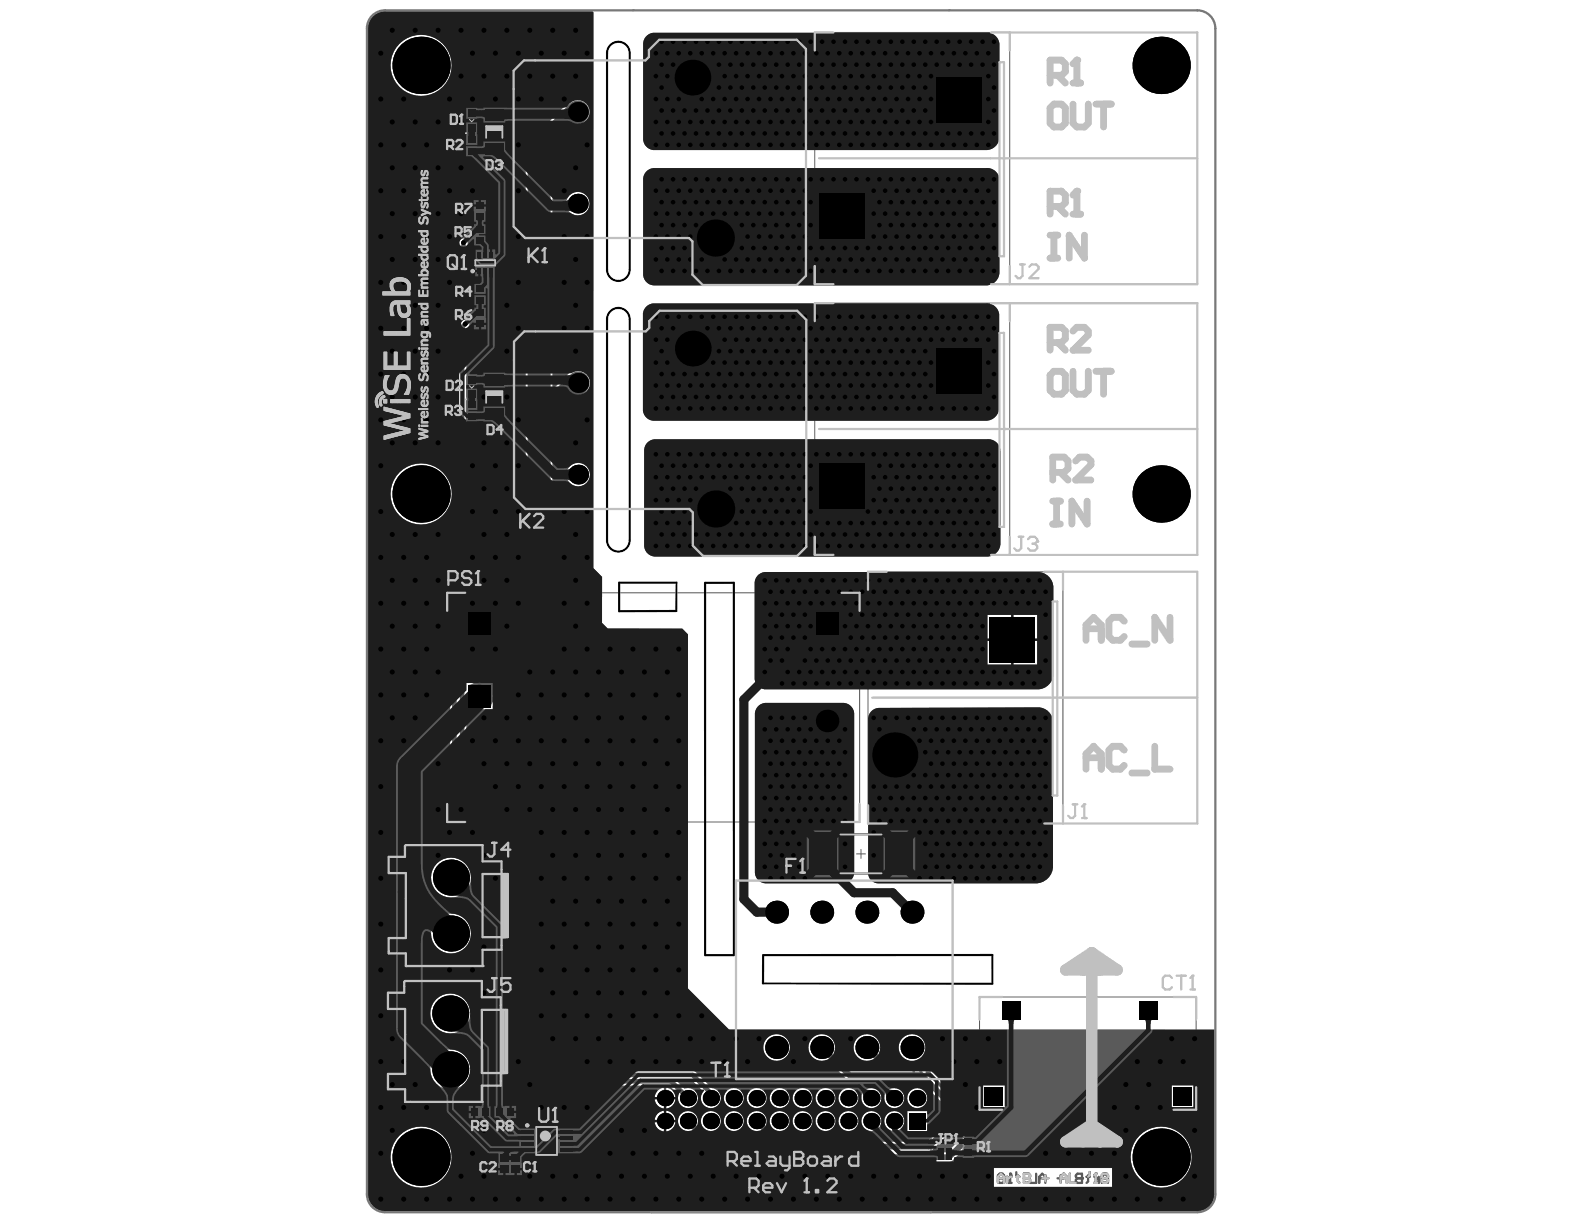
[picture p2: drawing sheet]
<svg xmlns="http://www.w3.org/2000/svg" width="279mm" height="216mm" viewBox="0 0 279 216" stroke-linecap="round" stroke-linejoin="round" font-family="sans-serif">
<g fill="none" stroke="#5a5a5a" stroke-width=".18">
<path d="M82.3 19.5h1.8v3.5h-1.8zM82.5 19.9h1.4v2.7h-1.4zM85.4 19.9h3.5v6.8h-3.5zM143.7 5.7h34.4v44.4h-34.4zM82.2 23.9h2v3.5h-2zM82.4 25.7h1.6M82.4 24.3h1.6v2.8h-1.6zM82.5 21.3h1.4M83.2 20.5v1.5M83.2 24.9v1.5M83.7 35.5h1.9v3.5h-1.9zM83.7 39.7h1.9v3.5h-1.9z"/>
<path d="M83.9 37.2h1.5M83.9 35.8h1.5v2.8h-1.5zM84.6 36.5v1.5M85.9 20.3h2.6v5.9h-2.6zM86.4 23.3h1.6M87.2 22.5v1.6M83.7 44.1h3.8v4.6h-3.8zM83.7 50.2h1.9v3.5h-1.9zM83.7 54.4h1.9v3.5h-1.9zM83.8 45.2h3.5v2.3h-3.5zM83.9 41.4h1.5M83.9 40h1.5v2.8h-1.5z"/>
<path d="M83.9 50.6h1.5v2.7h-1.5zM83.9 54.7h1.5v2.8h-1.5zM83.9 56.1h1.5M83.9 52h1.5M84.6 40.7v1.5M84.7 51.2v1.5M84.7 55.4v1.5M84.8 46.4h1.6M85.6 45.6v1.6M143.7 53.5h34.4v44.4h-34.4zM82.2 70.7h2v3.5h-2zM82.3 66.5h1.8v3.5h-1.8z"/>
<path d="M82.4 72.4h1.6M82.4 71h1.6v2.8h-1.6zM82.5 68.2h1.4M82.5 66.9h1.4v2.7h-1.4zM83.2 67.5v1.5M83.2 71.7v1.5M85.4 66.6h3.5v6.9h-3.5zM85.9 67.1h2.6v5.9h-2.6zM86.4 70h1.6M87.2 69.2v1.6M78.9 104.6h72.7v40.4h-72.7zM153.1 100.9h34.4v44.4h-34.4z"/>
<path d="M142.6 147h18.5v7.2h-18.5zM143.4 147.3h17v6.7h-17zM151.1 150.6h1.6M151.9 149.8v1.6M172.8 175.9h38.2v19.8h-38.2zM82.9 195.2h3.5v1.9h-3.5zM83.2 195.4h2.8v1.5h-2.8zM83.9 196.2h1.5M84.6 195.4v1.5M87.3 195.2h3.5v1.9h-3.5zM87.7 195.4h2.8v1.5h-2.8zM88.3 196.1h1.5"/>
<path d="M89.1 195.4v1.5M92 198.6h8.8v5.3h-8.8zM93.9 198.8h5v4.9h-5zM88 203.5h1.9v3.5h-1.9zM88.2 205.2h1.5M88.2 203.8h1.5v2.8h-1.5zM89 204.5v1.5M90 203.5h1.9v3.5h-1.9zM90.2 205.2h1.5M90.2 203.8h1.5v2.8h-1.5zM91 204.5v1.5M95.6 201.3h1.6"/>
<path d="M96.4 200.5v1.5M169.9 200.6h1.9v3.5h-1.9zM170.1 202.4h1.5M170.1 201h1.5v2.8h-1.5zM170.8 201.6v1.5"/>
<circle cx="95.4" cy="200.2" r=".8"/>
</g>
<g fill="none" stroke="#5a5a5a" stroke-width=".24">
<path d="M136.2 208.4v1.1h1.6v-1.1M136.2 203.1h1.6v-.8l-.2-.2h-.6l-.2 .2v.8M136.2 203.6v1.1h1.6v-1.1M136.2 205.8h1.6M136.2 202.1l.6 .5M136.5 210l-.3 .3v.5l.3 .3h1.1l.2-.3v-.5l-.2-.3M137 204.2v.5M137 209v.5M137.8 206.8h-1.6l1.6 1.1h-1.6M137.8 205.2v1.1M138.7 209.5h1.6v-.8l-.2-.3h-.6l-.2 .3v.8M138.7 207.1l.3-.3h1.1l.2 .3v.5l-.2 .3h-1.1l-.3-.3z"/>
<path d="M138.7 208.4l.6 .6M138.7 205.2h1.6l-.5 .6 .5 .5h-1.6M139.5 210.5v.6M140.3 210v1.1h-1.6M141.2 208.2h.3v.2h-.3zM141.2 209.2v.5M141.2 210.5v.6M141.2 210.8h1.6M141.2 209.5h1.6M141.2 205.5h.3l1-1.1h.3v1.1M141.2 202.9h1.6l-.5 .5 .5 .5h-1.6M141.2 201.3h1.6l-.5 .5 .5 .5h-1.6"/>
<path d="M142 206.3l-.3-.3h-.2l-.3 .3v.5l.3 .3M142 206.3v.3M142.3 206h.1M142.3 206h.2l.3 .3v.5l-.3 .3M142.3 206l-.3 .3M142.8 210.8h.1M142.8 209.5h.1M142.8 210.8l-.3 .3M142.8 209.5l-.3 .2"/>
</g>
<path d="M107.8 7.8a1.99 1.99 0 0 1 2.1-.2 1.99 1.99 0 0 1 1.2 1.8v38.2a1.99 1.99 0 0 1-2 1.9 1.99 1.99 0 0 1-2-1.9v-38.4a2 2 0 0 1 .7-1.4zM107.5 55a1.99 1.99 0 0 1 2.2-.6 1.99 1.99 0 0 1 1.4 1.9v39a1.99 1.99 0 0 1-2 2 1.99 1.99 0 0 1-2-2v-39.2zM109.2 102.8h10.1v5h-10.1zM124.4 102.8h5v65.7h-5zM134.6 168.5h40.5v5h-40.5z" fill="none" stroke="#000" stroke-width=".18"/>
<path d="M65.7 2.8a3.2 3.2 0 0 1 2.2-1h143.3a3.2 3.2 0 0 1 3.2 3.2v205.6a3.2 3.2 0 0 1-3.2 3.2h-143.3a3.2 3.2 0 0 1-3.2-3.2v-205.6a3.2 3.2 0 0 1 1-2.2zM107.7 8a1.99 1.99 0 0 1 2.1-.5 1.99 1.99 0 0 1 1.3 1.9v38.2a1.99 1.99 0 0 1-2 1.9 1.99 1.99 0 0 1-2-1.9v-38.2l.1-.6zM107.7 54.9a1.99 1.99 0 0 1 2.1-.4 1.99 1.99 0 0 1 1.3 1.8v39a1.99 1.99 0 0 1-2 2 1.99 1.99 0 0 1-2-2v-39l.1-.5zM109.2 102.8h10.1v5h-10.1zM124.4 102.8h5v65.7h-5zM134.6 168.5h40.5v5h-40.5z" fill="none" stroke="#787878" stroke-width=".4"/>
<path d="M114.9 191.7h49.3v22.1h-49.3zM160.8 190.2h.8M161.2 187.8v2.4M164 189.4h-1.2l-.4-.4v-.8l.4-.4h1.2v2.4M114.9 200.3h49.3" fill="none" stroke="#8c8c8c" stroke-width=".4"/>
<circle cx="161.2" cy="187.8" r=".2" fill="#8c8c8c"/>
<path d="M161.2 187.8l.4 .4" fill="none" stroke="#8c8c8c" stroke-width=".4"/>
<path d="M107.8 7.8a1.99 1.99 0 0 1 2.1-.2 1.99 1.99 0 0 1 1.2 1.8v38.2a1.99 1.99 0 0 1-2 1.9 1.99 1.99 0 0 1-2-1.9v-38.4a2 2 0 0 1 .7-1.4zM107.5 55a1.99 1.99 0 0 1 2.2-.6 1.99 1.99 0 0 1 1.4 1.9v39a1.99 1.99 0 0 1-2 2 1.99 1.99 0 0 1-2-2v-39.2zM109.2 102.8h10.1v5h-10.1zM124.4 102.8h5v65.7h-5zM134.6 168.5h40.5v5h-40.5z" fill="none" stroke="#000" stroke-width=".18"/>
<g fill="#5a5a5a">
<path d="M82.6 120.8l.5-.1 1.1-.6 2.4-2.2 2.8 2.9a12.7 12.7 0 0 0-2.6 3.1l-.2 .9z"/>
<path d="M163.3 189h.5l4.7 4.6v8.3l-1.4 1.4h-3.1v-.2l.4-.3 3.2-3.2v-5.7l-.2-.6-4.2-4.1z"/>
<path d="M153.8 125.3l1.1-.4 28.2-.1a2.63 2.63 0 0 1 2.6 2.6v25.3a3 3 0 0 1-3 3.1h-27.8a1.84 1.84 0 0 1-1.8-2v-27.1a2 2 0 0 1 .7-1.4z"/>
<path d="M133.9 124.4l1.1-.4h13.7a1.97 1.97 0 0 1 2 2v27.8a1.97 1.97 0 0 1-2 2h-13.6a1.97 1.97 0 0 1-1.9-2v-28a2 2 0 0 1 .7-1.4z"/>
<path d="M114.1 78.2a1.96 1.96 0 0 1 1.5-.7h58.5a2.16 2.16 0 0 1 2.4 2v16.3a2.34 2.34 0 0 1-2.4 2.4h-58.7a1.98 1.98 0 0 1-1.8-2v-16.9z"/>
<path d="M114.2 30.1l1-.5h58.7a2.16 2.16 0 0 1 2.4 2v16.4a2.34 2.34 0 0 1-2.4 2.3h-58.7a1.98 1.98 0 0 1-1.8-1.9v-17a2 2 0 0 1 .8-1.3z"/>
<path d="M113.8 54.2a1.96 1.96 0 0 1 1.6-.7h58.5a2.16 2.16 0 0 1 2.3 2v16.3a2.34 2.34 0 0 1-2.3 2.4h-58.7a1.98 1.98 0 0 1-1.8-2v-16.9z"/>
<path d="M113.9 6.5a1.95 1.95 0 0 1 1.5-.7h58.5a2.16 2.16 0 0 1 2.4 2v16.3a2.34 2.34 0 0 1-2.4 2.4h-58.7a1.98 1.98 0 0 1-1.8-2v-16.9z"/>
<path d="M133.6 101.6a1.95 1.95 0 0 1 1.5-.7h47.9a2.75 2.75 0 0 1 2.8 2.8v15.1a2.77 2.77 0 0 1-2.8 2.8h-47.9a1.97 1.97 0 0 1-2-2v-16.9zM178.8 108.5v4.1h4.1v-4.1zM174.2 108.5v4.1h4.2v-4.1zM178.8 113v4.2h4.1v-4.2zM174.2 113v4.2h4.2v-4.2z"/>
<path d="M65.8 2.9a2.91 2.91 0 0 1 2.1-.9h36.6l.2 .2v98l1.5 1.6v8.1l1 1h13.1l1 1v62.5l7.2 7.2h85.7v29a2.94 2.94 0 0 1-3 3h-143.3a2.94 2.94 0 0 1-3-3v-205.6a2.85 2.85 0 0 1 .9-2.1zM68.9 11.5a5.4 5.4 0 0 0 10.8 0 5.4 5.4 0 0 0-10.8 0zM99.8 35.9a2.1 2.1 0 0 0 4.2 0 2.1 2.1 0 0 0-4.2 0zM99.9 83.7a2.1 2.1 0 0 0 4.2 0 2.1 2.1 0 0 0-4.2 0zM93.4 24.9a2.36 2.36 0 0 0-.7 1.7v84.7l-7.4 7.4-1.7 1.4-1 .4h-.3v-.2v-62.3a.82 .82 0 0 0 .5-.9 .82 .82 0 0 0-.7-.7l-.6 .2-.4 .5-.2-.1v-2.7l1.4-1.4 .2-.5v-9.6a.74 .74 0 0 0-.7-.7 .74 .74 0 0 0-.8 .7v9.3l-1.4 1.4-.2 .5v30.9l-.2 .1a5.4 5.4 0 0 0-8.2-2.1 5.4 5.4 0 0 0 0 8.5 5.4 5.4 0 0 0 8.2-2.1h.2v50l.2 .5 10.6 10.5v32.5l8.7 8.6 19.2 .1 1.6 1.6a1.76 1.76 0 0 0 1.4 2.4 1.76 1.76 0 0 0 2-2 1.76 1.76 0 0 0-2.4-1.4l-1.5-1.6 .1-.1h2.6l2.2 2.1a1.76 1.76 0 0 0 .4 2.7 1.76 1.76 0 0 0 2.6-1 1.76 1.76 0 0 0-1.5-2.2l-2.9-2.9-.5-.2h-22.3l-7.1-7.2v-32.1a2.13 2.13 0 0 0-.9-1.3l-.2-.5-9.4-9.4v-13.1v-.2h4.6v-.5l.4-.8 1.8-2.2 7.7-7.6a2.35 2.35 0 0 0 .6-1.7v-36.9l6.3-6.2a2.36 2.36 0 0 0 0-3.3 2.36 2.36 0 0 0-3.4 0l-2.7 2.7-.2-.1v-40.9l6.2-6.2a2.36 2.36 0 0 0 0-3.3 2.36 2.36 0 0 0-3.3 0zM76 154.8a3.5 3.5 0 0 0 7.1 0 3.5 3.5 0 0 0-7.1 0zM76 164.7a3.5 3.5 0 0 0 7.1 0 3.5 3.5 0 0 0-7.1 0zM75.9 178.8a3.5 3.5 0 0 0 7 0 3.5 3.5 0 0 0-7 0zM134.6 184.8a2.36 2.36 0 0 0 4.7 0 2.36 2.36 0 0 0-4.7 0zM120.1 196.5a1.77 1.77 0 0 0-.3 2.1 1.77 1.77 0 0 0 2 .8l5.3 5.3 .6 .3 40-.1 2.2-2.1 .2-.6v-9.2l-5.4-5.5-.6-.2h-2.8v-.2a2.36 2.36 0 0 0 1.5-3.6 2.36 2.36 0 0 0-3.9 0 2.36 2.36 0 0 0 1.5 3.6v.2h-3.8l-1.5-1.6a2.35 2.35 0 0 0-1.9-3.3 2.35 2.35 0 0 0-2.6 2.7 2.35 2.35 0 0 0 3.3 1.8l1.6 1.7v.2h-5.3l-3.1-3.1a2.35 2.35 0 0 0-1.8-3.3 2.35 2.35 0 0 0-2.7 2.7 2.35 2.35 0 0 0 3.3 1.8l3.6 3.5 12.7 .1 3.7 3.8v4.7l-2.4 2.4h-25.2l-3.1-3.2a1.77 1.77 0 0 0-1.6-2.2 1.77 1.77 0 0 0-1.9 1.9 1.77 1.77 0 0 0 2.3 1.5l3.4 3.4 .5 .3-.1 .2h-9.7l-5.1-5.1a1.77 1.77 0 0 0-.7-2 1.77 1.77 0 0 0-2.2 .3zM75.9 188.6a3.5 3.5 0 0 0 7 0 3.5 3.5 0 0 0-7 0zM117.5 191.9v1.6h1.6a1.79 1.79 0 0 0-1.6-1.6zM116 192.4l-.3 .4-.2 .7h1.6v-1.6l-.7 .2zM206.7 191.4v3.9h3.8v-3.9zM173.4 191.4v3.9h3.8v-3.9zM160 193.7a1.8 1.8 0 0 0 3.6 0 1.8 1.8 0 0 0-3.6 0zM156 193.7a1.77 1.77 0 0 0 3.5 0 1.77 1.77 0 0 0-3.5 0zM151.9 193.7a1.8 1.8 0 0 0 3.6 0 1.8 1.8 0 0 0-3.6 0zM147.9 193.7a1.77 1.77 0 0 0 3.5 0 1.77 1.77 0 0 0-3.5 0zM143.8 193.7a1.8 1.8 0 0 0 3.6 0 1.8 1.8 0 0 0-3.6 0zM139.8 193.7a1.77 1.77 0 0 0 3.5 0 1.77 1.77 0 0 0-3.5 0zM135.8 193.7a1.77 1.77 0 0 0 3.5 0 1.77 1.77 0 0 0-3.5 0zM131.7 193.7a1.8 1.8 0 0 0 3.6 0 1.8 1.8 0 0 0-3.6 0zM127.7 193.7a1.77 1.77 0 0 0 3.5 0 1.77 1.77 0 0 0-3.5 0zM117.5 193.9v1.6a1.79 1.79 0 0 0 1.6-1.6zM115.5 193.9a1.79 1.79 0 0 0 1.6 1.6v-1.6zM117.5 195.9v1.6h1.6a1.79 1.79 0 0 0-1.6-1.6zM116 196.4l-.3 .4-.2 .7h1.6v-1.6l-.7 .2zM160 196v3.5h3.5v-3.5zM156 197.7a1.77 1.77 0 0 0 3.5 0 1.77 1.77 0 0 0-3.5 0zM151.9 197.7a1.8 1.8 0 0 0 3.6 0 1.8 1.8 0 0 0-3.6 0zM147.9 197.7a1.77 1.77 0 0 0 3.5 0 1.77 1.77 0 0 0-3.5 0zM143.8 197.7a1.8 1.8 0 0 0 3.6 0 1.8 1.8 0 0 0-3.6 0zM139.8 197.7a1.77 1.77 0 0 0 3.5 0 1.77 1.77 0 0 0-3.5 0zM135.8 197.7a1.77 1.77 0 0 0 3.5 0 1.77 1.77 0 0 0-3.5 0zM127.7 197.7a1.77 1.77 0 0 0 3.5 0 1.77 1.77 0 0 0-3.5 0zM123.6 197.7a1.8 1.8 0 0 0 3.6 0 1.8 1.8 0 0 0-3.6 0zM117.5 197.9v1.7a1.79 1.79 0 0 0 1.6-1.7zM115.5 197.9a1.79 1.79 0 0 0 1.6 1.7v-1.7zM175.3 206v3.4h20.9v-3.4zM199.4 204.1a5.4 5.4 0 0 0 10.8 0 5.4 5.4 0 0 0-10.8 0zM68.9 204.1a5.4 5.4 0 0 0 10.8 0 5.4 5.4 0 0 0-10.8 0z"/>
</g>
<path d="M107.8 7.8a1.99 1.99 0 0 1 2.1-.2 1.99 1.99 0 0 1 1.2 1.8v38.2a1.99 1.99 0 0 1-2 1.9 1.99 1.99 0 0 1-2-1.9v-38.4a2 2 0 0 1 .7-1.4zM107.5 55a1.99 1.99 0 0 1 2.2-.6 1.99 1.99 0 0 1 1.4 1.9v39a1.99 1.99 0 0 1-2 2 1.99 1.99 0 0 1-2-2v-39.2zM109.2 102.8h10.1v5h-10.1zM124.4 102.8h5v65.7h-5zM134.6 168.5h40.5v5h-40.5z" fill="none" stroke="#000" stroke-width=".18"/>
<path d="M81.8 42.8v9.6l-1.7 1.6v85.3l10.8 10.7v32.5l8.3 8.2h19.2l3 3M82.1 57.1l-.6 .6v81l9.7 9.6v.4l.8 .9v32.4l7.6 7.6h22.6l3.2 3.2v.9" fill="none" stroke="#5a5a5a" stroke-width=".81"/>
<path d="M144.9 184.8l4.9 4.8h12.7l4.3 4.3v5.4l-3 2.9h-25.8l-4.5-4.5M152.9 184.8l3.4 3.3h7.8l5.2 5.2v8.9l-1.9 1.9h-39.7l-6.3-6.4" fill="none" stroke="#5a5a5a" stroke-width="1"/>
<path d="M101.9 19.8l-6.8 6.8v85.7l-10.5 10.5M102 67.5l-6.5 6.6h-.4" fill="none" stroke="#5a5a5a" stroke-width="4"/>
<path d="M190.8 207v1.6h-.8l-.2-.2v-.3l.2-.3h.8M191.7 207.6h.5M191.9 207.3v1.1l-.2 .2M193 207.6h.3l.5 .5M193.8 207.6v1M194.4 208.6v-1l.5-.6 .5 .6v1M194.4 207.8h1" fill="none" stroke="#5a5a5a" stroke-width=".4"/>
<circle cx="190.8" cy="207.8" r=".2" fill="#5a5a5a"/>
<path d="M177.9 208.6h.6M178.2 207v1.6M179.3 206.8v.5l.2 .3M182.8 207v1.6h-1.1M183.3 207.8h1.1M183.3 208.6v-1l.5-.6 .6 .6v1M186.5 207.8h1.1M187.1 207.3v1.1M190.8 207h-.8l-.2 .3v.3l.2 .2h.8" fill="none" stroke="#5a5a5a" stroke-width=".4"/>
<circle cx="178.2" cy="207" r=".2" fill="#5a5a5a"/>
<path d="M176.3 207.8l-.3-.2v-.3l.3-.3h.5l.3 .3v.3l-.3 .2M176.3 207.8l-.3 .3v.3l.3 .2h.5l.3-.2v-.3l-.3-.3M176.3 207.8h.5M178.2 207l.3 .3" fill="none" stroke="#5a5a5a" stroke-width=".4"/>
<g fill="#000">
<circle cx="67.2" cy="9.4" r=".44"/>
<circle cx="67.2" cy="17.5" r=".44"/>
<circle cx="69.2" cy="5.3" r=".44"/>
<circle cx="71.2" cy="17.5" r=".44"/>
<circle cx="73.2" cy="5.3" r=".44"/>
<circle cx="74.3" cy="11.5" r="5.1"/>
<circle cx="77.3" cy="5.3" r=".44"/>
<circle cx="79.3" cy="17.5" r=".44"/>
<circle cx="81.3" cy="13.4" r=".44"/>
<circle cx="81.3" cy="5.3" r=".44"/>
<circle cx="83.3" cy="9.4" r=".44"/>
<circle cx="83.3" cy="17.5" r=".44"/>
<circle cx="85.4" cy="13.4" r=".44"/>
<circle cx="85.4" cy="5.3" r=".44"/>
<circle cx="87.4" cy="9.4" r=".44"/>
<circle cx="87.4" cy="17.5" r=".44"/>
<circle cx="89.4" cy="13.4" r=".44"/>
<circle cx="89.4" cy="5.3" r=".44"/>
<circle cx="91.4" cy="17.5" r=".44"/>
<circle cx="91.4" cy="9.4" r=".44"/>
<circle cx="93.4" cy="13.4" r=".44"/>
<circle cx="93.4" cy="5.3" r=".44"/>
<circle cx="95.5" cy="17.5" r=".44"/>
<circle cx="95.5" cy="9.4" r=".44"/>
<circle cx="97.5" cy="13.4" r=".44"/>
<circle cx="97.5" cy="5.3" r=".44"/>
<circle cx="99.5" cy="17.5" r=".44"/>
<circle cx="99.5" cy="9.4" r=".44"/>
<circle cx="101.5" cy="13.4" r=".44"/>
<circle cx="101.5" cy="5.3" r=".44"/>
<circle cx="101.9" cy="19.8" r="1.74"/>
<circle cx="103.6" cy="9.4" r=".44"/>
<circle cx="115.7" cy="9.4" r=".4"/>
<circle cx="115.7" cy="13.4" r=".4"/>
<circle cx="115.7" cy="17.5" r=".4"/>
<circle cx="116.7" cy="15.4" r=".4"/>
<circle cx="116.7" cy="19.5" r=".4"/>
<circle cx="116.7" cy="11.4" r=".4"/>
<circle cx="116.7" cy="7.4" r=".4"/>
<circle cx="117.7" cy="9.4" r=".4"/>
<circle cx="117.7" cy="13.4" r=".4"/>
<circle cx="117.7" cy="17.5" r=".4"/>
<circle cx="118.7" cy="19.5" r=".4"/>
<circle cx="118.7" cy="11.4" r=".4"/>
<circle cx="118.7" cy="7.4" r=".4"/>
<circle cx="119.7" cy="9.4" r=".4"/>
<circle cx="119.7" cy="17.5" r=".4"/>
<circle cx="120.7" cy="19.5" r=".4"/>
<circle cx="120.7" cy="7.4" r=".4"/>
<circle cx="121.8" cy="9.4" r=".4"/>
<circle cx="122.1" cy="13.7" r="3.2"/>
<circle cx="122.8" cy="19.5" r=".4"/>
<circle cx="122.8" cy="7.4" r=".4"/>
<circle cx="123.8" cy="9.4" r=".4"/>
<circle cx="123.8" cy="17.5" r=".4"/>
<circle cx="124.8" cy="19.5" r=".4"/>
<circle cx="124.8" cy="7.4" r=".4"/>
<circle cx="125.8" cy="9.4" r=".4"/>
<circle cx="125.8" cy="17.5" r=".4"/>
<circle cx="126.8" cy="15.4" r=".4"/>
<circle cx="126.8" cy="19.5" r=".4"/>
<circle cx="126.8" cy="11.4" r=".4"/>
<circle cx="126.8" cy="7.4" r=".4"/>
<circle cx="127.8" cy="9.4" r=".4"/>
<circle cx="127.8" cy="13.4" r=".4"/>
<circle cx="127.8" cy="17.5" r=".4"/>
<circle cx="128.8" cy="15.4" r=".4"/>
<circle cx="128.8" cy="19.5" r=".4"/>
<circle cx="128.8" cy="11.4" r=".4"/>
<circle cx="128.8" cy="7.4" r=".4"/>
<circle cx="129.8" cy="9.4" r=".4"/>
<circle cx="129.8" cy="13.4" r=".4"/>
<circle cx="129.8" cy="17.5" r=".4"/>
<circle cx="130.9" cy="15.4" r=".4"/>
<circle cx="130.9" cy="19.5" r=".4"/>
<circle cx="130.9" cy="11.4" r=".4"/>
<circle cx="130.9" cy="7.4" r=".4"/>
<circle cx="131.9" cy="9.4" r=".4"/>
<circle cx="131.9" cy="13.4" r=".4"/>
<circle cx="131.9" cy="17.5" r=".4"/>
<circle cx="132.9" cy="15.4" r=".4"/>
<circle cx="132.9" cy="19.5" r=".4"/>
<circle cx="132.9" cy="11.4" r=".4"/>
<circle cx="132.9" cy="7.4" r=".4"/>
<circle cx="133.9" cy="9.4" r=".4"/>
<circle cx="133.9" cy="13.4" r=".4"/>
<circle cx="133.9" cy="17.5" r=".4"/>
<circle cx="134.9" cy="15.4" r=".4"/>
<circle cx="134.9" cy="19.5" r=".4"/>
<circle cx="134.9" cy="11.4" r=".4"/>
<circle cx="134.9" cy="7.4" r=".4"/>
<circle cx="135.9" cy="9.4" r=".4"/>
<circle cx="135.9" cy="13.4" r=".4"/>
<circle cx="135.9" cy="17.5" r=".4"/>
<circle cx="136.9" cy="15.4" r=".4"/>
<circle cx="136.9" cy="19.5" r=".4"/>
<circle cx="136.9" cy="11.4" r=".4"/>
<circle cx="136.9" cy="7.4" r=".4"/>
<circle cx="137.9" cy="9.4" r=".4"/>
<circle cx="137.9" cy="13.4" r=".4"/>
<circle cx="137.9" cy="17.5" r=".4"/>
<circle cx="138.9" cy="15.4" r=".4"/>
<circle cx="138.9" cy="19.5" r=".4"/>
<circle cx="138.9" cy="11.4" r=".4"/>
<circle cx="138.9" cy="7.4" r=".4"/>
<circle cx="140" cy="9.4" r=".4"/>
<circle cx="140" cy="13.4" r=".4"/>
<circle cx="140" cy="17.5" r=".4"/>
<circle cx="141" cy="15.4" r=".4"/>
<circle cx="141" cy="19.5" r=".4"/>
<circle cx="141" cy="11.4" r=".4"/>
<circle cx="141" cy="7.4" r=".4"/>
<circle cx="142" cy="9.4" r=".4"/>
<circle cx="142" cy="13.4" r=".4"/>
<circle cx="142" cy="17.5" r=".4"/>
<circle cx="143" cy="15.4" r=".4"/>
<circle cx="143" cy="19.5" r=".4"/>
<circle cx="143" cy="11.4" r=".4"/>
<circle cx="143" cy="7.4" r=".4"/>
<circle cx="144" cy="9.4" r=".4"/>
<circle cx="144" cy="13.4" r=".4"/>
<circle cx="144" cy="17.5" r=".4"/>
<circle cx="145" cy="15.4" r=".4"/>
<circle cx="145" cy="19.5" r=".4"/>
<circle cx="145" cy="11.4" r=".4"/>
<circle cx="145" cy="7.4" r=".4"/>
<circle cx="146" cy="9.4" r=".4"/>
<circle cx="146" cy="13.4" r=".4"/>
<circle cx="146" cy="17.5" r=".4"/>
<circle cx="147" cy="15.4" r=".4"/>
<circle cx="147" cy="19.5" r=".4"/>
<circle cx="147" cy="11.4" r=".4"/>
<circle cx="147" cy="7.4" r=".4"/>
<circle cx="148" cy="9.4" r=".4"/>
<circle cx="148" cy="13.4" r=".4"/>
<circle cx="148" cy="17.5" r=".4"/>
<circle cx="149" cy="15.4" r=".4"/>
<circle cx="149" cy="19.5" r=".4"/>
<circle cx="149" cy="11.4" r=".4"/>
<circle cx="149" cy="7.4" r=".4"/>
<circle cx="150.1" cy="9.4" r=".4"/>
<circle cx="150.1" cy="13.4" r=".4"/>
<circle cx="150.1" cy="17.5" r=".4"/>
<circle cx="151.1" cy="15.4" r=".4"/>
<circle cx="151.1" cy="19.5" r=".4"/>
<circle cx="151.1" cy="11.4" r=".4"/>
<circle cx="151.1" cy="7.4" r=".4"/>
<circle cx="152.1" cy="9.4" r=".4"/>
<circle cx="152.1" cy="13.4" r=".4"/>
<circle cx="152.1" cy="17.5" r=".4"/>
<circle cx="153.1" cy="15.4" r=".4"/>
<circle cx="153.1" cy="19.5" r=".4"/>
<circle cx="153.1" cy="11.4" r=".4"/>
<circle cx="153.1" cy="7.4" r=".4"/>
<circle cx="154.1" cy="9.4" r=".4"/>
<circle cx="154.1" cy="13.4" r=".4"/>
<circle cx="154.1" cy="17.5" r=".4"/>
<circle cx="155.1" cy="15.4" r=".4"/>
<circle cx="155.1" cy="19.5" r=".4"/>
<circle cx="155.1" cy="11.4" r=".4"/>
<circle cx="155.1" cy="7.4" r=".4"/>
<circle cx="156.1" cy="9.4" r=".4"/>
<circle cx="156.1" cy="13.4" r=".4"/>
<circle cx="156.1" cy="17.5" r=".4"/>
<circle cx="157.1" cy="15.4" r=".4"/>
<circle cx="157.1" cy="19.5" r=".4"/>
<circle cx="157.1" cy="11.4" r=".4"/>
<circle cx="157.1" cy="7.4" r=".4"/>
<circle cx="158.1" cy="9.4" r=".4"/>
<circle cx="158.1" cy="13.4" r=".4"/>
<circle cx="158.1" cy="17.5" r=".4"/>
<circle cx="159.2" cy="15.4" r=".4"/>
<circle cx="159.2" cy="19.5" r=".4"/>
<circle cx="159.2" cy="11.4" r=".4"/>
<circle cx="159.2" cy="7.4" r=".4"/>
<circle cx="160.2" cy="9.4" r=".4"/>
<circle cx="160.2" cy="13.4" r=".4"/>
<circle cx="160.2" cy="17.5" r=".4"/>
<circle cx="161.2" cy="15.4" r=".4"/>
<circle cx="161.2" cy="19.5" r=".4"/>
<circle cx="161.2" cy="11.4" r=".4"/>
<circle cx="161.2" cy="7.4" r=".4"/>
<circle cx="162.2" cy="9.4" r=".4"/>
<circle cx="162.2" cy="13.4" r=".4"/>
<circle cx="162.2" cy="17.5" r=".4"/>
<circle cx="163.2" cy="15.4" r=".4"/>
<circle cx="163.2" cy="19.5" r=".4"/>
<circle cx="163.2" cy="11.4" r=".4"/>
<circle cx="163.2" cy="7.4" r=".4"/>
<circle cx="164.2" cy="9.4" r=".4"/>
<circle cx="164.2" cy="13.4" r=".4"/>
<circle cx="164.2" cy="17.5" r=".4"/>
<circle cx="165.2" cy="11.4" r=".4"/>
<circle cx="165.2" cy="7.4" r=".4"/>
<circle cx="166.2" cy="9.4" r=".4"/>
<circle cx="167.2" cy="11.4" r=".4"/>
<circle cx="167.2" cy="7.4" r=".4"/>
<circle cx="168.3" cy="9.4" r=".4"/>
<circle cx="169.3" cy="11.4" r=".4"/>
<circle cx="169.3" cy="7.4" r=".4"/>
<circle cx="170.3" cy="9.4" r=".4"/>
<circle cx="171.3" cy="11.4" r=".4"/>
<circle cx="171.3" cy="7.4" r=".4"/>
<circle cx="172.3" cy="9.4" r=".4"/>
<circle cx="173.3" cy="11.4" r=".4"/>
<circle cx="173.3" cy="7.4" r=".4"/>
<circle cx="174.3" cy="9.4" r=".4"/>
<circle cx="174.3" cy="13.4" r=".4"/>
<circle cx="174.3" cy="17.5" r=".4"/>
<circle cx="175.3" cy="15.4" r=".4"/>
<circle cx="175.3" cy="19.5" r=".4"/>
<circle cx="175.3" cy="11.4" r=".4"/>
<circle cx="175.3" cy="7.4" r=".4"/>
<circle cx="204.8" cy="11.5" r="5.1"/>
<circle cx="67.2" cy="25.6" r=".44"/>
<circle cx="67.2" cy="33.6" r=".44"/>
<circle cx="69.2" cy="37.7" r=".44"/>
<circle cx="69.2" cy="29.6" r=".44"/>
<circle cx="69.2" cy="21.5" r=".44"/>
<circle cx="71.2" cy="25.6" r=".44"/>
<circle cx="71.2" cy="33.6" r=".44"/>
<circle cx="73.2" cy="37.7" r=".44"/>
<circle cx="73.2" cy="29.6" r=".44"/>
<circle cx="73.2" cy="21.5" r=".44"/>
<circle cx="75.3" cy="25.6" r=".44"/>
<circle cx="75.3" cy="33.6" r=".44"/>
<circle cx="77.3" cy="37.7" r=".44"/>
<circle cx="77.3" cy="29.6" r=".44"/>
<circle cx="77.3" cy="21.5" r=".44"/>
<circle cx="79.3" cy="25.6" r=".44"/>
<circle cx="79.3" cy="33.6" r=".44"/>
<circle cx="81.3" cy="37.7" r=".44"/>
<circle cx="81.3" cy="29.6" r=".44"/>
<circle cx="81.3" cy="21.5" r=".44"/>
<circle cx="83.3" cy="33.6" r=".44"/>
<circle cx="91.4" cy="25.6" r=".44"/>
<circle cx="91.4" cy="33.6" r=".44"/>
<circle cx="99.5" cy="33.6" r=".44"/>
<circle cx="101.5" cy="29.6" r=".44"/>
<circle cx="101.9" cy="35.9" r="1.74"/>
<circle cx="103.6" cy="25.6" r=".44"/>
<circle cx="115.7" cy="21.5" r=".4"/>
<circle cx="115.7" cy="33.6" r=".4"/>
<circle cx="115.7" cy="25.6" r=".4"/>
<circle cx="115.7" cy="37.7" r=".4"/>
<circle cx="116.7" cy="35.7" r=".4"/>
<circle cx="116.7" cy="39.7" r=".4"/>
<circle cx="116.7" cy="23.5" r=".4"/>
<circle cx="116.7" cy="31.6" r=".4"/>
<circle cx="117.7" cy="33.6" r=".4"/>
<circle cx="117.7" cy="21.5" r=".4"/>
<circle cx="117.7" cy="25.6" r=".4"/>
<circle cx="117.7" cy="37.7" r=".4"/>
<circle cx="118.7" cy="35.7" r=".4"/>
<circle cx="118.7" cy="23.5" r=".4"/>
<circle cx="118.7" cy="39.7" r=".4"/>
<circle cx="118.7" cy="31.6" r=".4"/>
<circle cx="119.7" cy="33.6" r=".4"/>
<circle cx="119.7" cy="21.5" r=".4"/>
<circle cx="119.7" cy="25.6" r=".4"/>
<circle cx="119.7" cy="37.7" r=".4"/>
<circle cx="120.7" cy="35.7" r=".4"/>
<circle cx="120.7" cy="39.7" r=".4"/>
<circle cx="120.7" cy="23.5" r=".4"/>
<circle cx="120.7" cy="31.6" r=".4"/>
<circle cx="121.8" cy="21.5" r=".4"/>
<circle cx="121.8" cy="33.6" r=".4"/>
<circle cx="121.8" cy="25.6" r=".4"/>
<circle cx="121.8" cy="37.7" r=".4"/>
<circle cx="122.8" cy="35.7" r=".4"/>
<circle cx="122.8" cy="39.7" r=".4"/>
<circle cx="122.8" cy="23.5" r=".4"/>
<circle cx="122.8" cy="31.6" r=".4"/>
<circle cx="123.8" cy="21.5" r=".4"/>
<circle cx="123.8" cy="33.6" r=".4"/>
<circle cx="123.8" cy="25.6" r=".4"/>
<circle cx="123.8" cy="37.7" r=".4"/>
<circle cx="124.8" cy="35.7" r=".4"/>
<circle cx="124.8" cy="23.5" r=".4"/>
<circle cx="124.8" cy="31.6" r=".4"/>
<circle cx="125.8" cy="33.6" r=".4"/>
<circle cx="125.8" cy="21.5" r=".4"/>
<circle cx="125.8" cy="25.6" r=".4"/>
<circle cx="125.8" cy="37.7" r=".4"/>
<circle cx="126.8" cy="35.7" r=".4"/>
<circle cx="126.8" cy="23.5" r=".4"/>
<circle cx="126.8" cy="31.6" r=".4"/>
<circle cx="127.8" cy="33.6" r=".4"/>
<circle cx="127.8" cy="21.5" r=".4"/>
<circle cx="127.8" cy="25.6" r=".4"/>
<circle cx="127.8" cy="37.7" r=".4"/>
<circle cx="128.8" cy="35.7" r=".4"/>
<circle cx="128.8" cy="23.5" r=".4"/>
<circle cx="128.8" cy="31.6" r=".4"/>
<circle cx="129.8" cy="33.6" r=".4"/>
<circle cx="129.8" cy="21.5" r=".4"/>
<circle cx="129.8" cy="25.6" r=".4"/>
<circle cx="129.8" cy="37.7" r=".4"/>
<circle cx="130.9" cy="35.7" r=".4"/>
<circle cx="130.9" cy="39.7" r=".4"/>
<circle cx="130.9" cy="23.5" r=".4"/>
<circle cx="130.9" cy="31.6" r=".4"/>
<circle cx="131.9" cy="21.5" r=".4"/>
<circle cx="131.9" cy="33.6" r=".4"/>
<circle cx="131.9" cy="25.6" r=".4"/>
<circle cx="131.9" cy="37.7" r=".4"/>
<circle cx="132.9" cy="35.7" r=".4"/>
<circle cx="132.9" cy="39.7" r=".4"/>
<circle cx="132.9" cy="23.5" r=".4"/>
<circle cx="132.9" cy="31.6" r=".4"/>
<circle cx="133.9" cy="21.5" r=".4"/>
<circle cx="133.9" cy="33.6" r=".4"/>
<circle cx="133.9" cy="25.6" r=".4"/>
<circle cx="133.9" cy="37.7" r=".4"/>
<circle cx="134.9" cy="35.7" r=".4"/>
<circle cx="134.9" cy="39.7" r=".4"/>
<circle cx="134.9" cy="23.5" r=".4"/>
<circle cx="134.9" cy="31.6" r=".4"/>
<circle cx="135.9" cy="21.5" r=".4"/>
<circle cx="135.9" cy="33.6" r=".4"/>
<circle cx="135.9" cy="25.6" r=".4"/>
<circle cx="135.9" cy="37.7" r=".4"/>
<circle cx="136.9" cy="35.7" r=".4"/>
<circle cx="136.9" cy="23.5" r=".4"/>
<circle cx="136.9" cy="39.7" r=".4"/>
<circle cx="136.9" cy="31.6" r=".4"/>
<circle cx="137.9" cy="33.6" r=".4"/>
<circle cx="137.9" cy="21.5" r=".4"/>
<circle cx="137.9" cy="25.6" r=".4"/>
<circle cx="137.9" cy="37.7" r=".4"/>
<circle cx="138.9" cy="35.7" r=".4"/>
<circle cx="138.9" cy="23.5" r=".4"/>
<circle cx="138.9" cy="39.7" r=".4"/>
<circle cx="138.9" cy="31.6" r=".4"/>
<circle cx="140" cy="21.5" r=".4"/>
<circle cx="140" cy="33.6" r=".4"/>
<circle cx="140" cy="25.6" r=".4"/>
<circle cx="140" cy="37.7" r=".4"/>
<circle cx="141" cy="35.7" r=".4"/>
<circle cx="141" cy="23.5" r=".4"/>
<circle cx="141" cy="39.7" r=".4"/>
<circle cx="141" cy="31.6" r=".4"/>
<circle cx="142" cy="33.6" r=".4"/>
<circle cx="142" cy="21.5" r=".4"/>
<circle cx="142" cy="25.6" r=".4"/>
<circle cx="142" cy="37.7" r=".4"/>
<circle cx="143" cy="35.7" r=".4"/>
<circle cx="143" cy="39.7" r=".4"/>
<circle cx="143" cy="23.5" r=".4"/>
<circle cx="143" cy="31.6" r=".4"/>
<circle cx="144" cy="21.5" r=".4"/>
<circle cx="144" cy="25.6" r=".4"/>
<circle cx="145" cy="23.5" r=".4"/>
<circle cx="145" cy="31.6" r=".4"/>
<circle cx="146" cy="21.5" r=".4"/>
<circle cx="146" cy="25.6" r=".4"/>
<circle cx="147" cy="23.5" r=".4"/>
<circle cx="147" cy="31.6" r=".4"/>
<circle cx="148" cy="21.5" r=".4"/>
<circle cx="148" cy="25.6" r=".4"/>
<circle cx="149" cy="23.5" r=".4"/>
<circle cx="149" cy="31.6" r=".4"/>
<circle cx="150.1" cy="21.5" r=".4"/>
<circle cx="150.1" cy="25.6" r=".4"/>
<circle cx="151.1" cy="23.5" r=".4"/>
<circle cx="151.1" cy="31.6" r=".4"/>
<circle cx="152.1" cy="21.5" r=".4"/>
<circle cx="152.1" cy="25.6" r=".4"/>
<circle cx="153.1" cy="23.5" r=".4"/>
<circle cx="153.1" cy="31.6" r=".4"/>
<circle cx="154.1" cy="21.5" r=".4"/>
<circle cx="154.1" cy="33.6" r=".4"/>
<circle cx="154.1" cy="25.6" r=".4"/>
<circle cx="154.1" cy="37.7" r=".4"/>
<circle cx="155.1" cy="35.7" r=".4"/>
<circle cx="155.1" cy="23.5" r=".4"/>
<circle cx="155.1" cy="39.7" r=".4"/>
<circle cx="155.1" cy="31.6" r=".4"/>
<circle cx="156.1" cy="33.6" r=".4"/>
<circle cx="156.1" cy="21.5" r=".4"/>
<circle cx="156.1" cy="25.6" r=".4"/>
<circle cx="156.1" cy="37.7" r=".4"/>
<circle cx="157.1" cy="35.7" r=".4"/>
<circle cx="157.1" cy="39.7" r=".4"/>
<circle cx="157.1" cy="23.5" r=".4"/>
<circle cx="157.1" cy="31.6" r=".4"/>
<circle cx="158.1" cy="33.6" r=".4"/>
<circle cx="158.1" cy="21.5" r=".4"/>
<circle cx="158.1" cy="25.6" r=".4"/>
<circle cx="158.1" cy="37.7" r=".4"/>
<circle cx="159.2" cy="35.7" r=".4"/>
<circle cx="159.2" cy="23.5" r=".4"/>
<circle cx="159.2" cy="39.7" r=".4"/>
<circle cx="159.2" cy="31.6" r=".4"/>
<circle cx="160.2" cy="21.5" r=".4"/>
<circle cx="160.2" cy="33.6" r=".4"/>
<circle cx="160.2" cy="25.6" r=".4"/>
<circle cx="160.2" cy="37.7" r=".4"/>
<circle cx="161.2" cy="35.7" r=".4"/>
<circle cx="161.2" cy="23.5" r=".4"/>
<circle cx="161.2" cy="39.7" r=".4"/>
<circle cx="161.2" cy="31.6" r=".4"/>
<circle cx="162.2" cy="21.5" r=".4"/>
<circle cx="162.2" cy="33.6" r=".4"/>
<circle cx="162.2" cy="25.6" r=".4"/>
<circle cx="162.2" cy="37.7" r=".4"/>
<circle cx="163.2" cy="35.7" r=".4"/>
<circle cx="163.2" cy="39.7" r=".4"/>
<circle cx="163.2" cy="23.5" r=".4"/>
<circle cx="163.2" cy="31.6" r=".4"/>
<circle cx="164.2" cy="21.5" r=".4"/>
<circle cx="164.2" cy="33.6" r=".4"/>
<circle cx="164.2" cy="25.6" r=".4"/>
<circle cx="164.2" cy="37.7" r=".4"/>
<circle cx="165.2" cy="35.7" r=".4"/>
<circle cx="165.2" cy="39.7" r=".4"/>
<circle cx="165.2" cy="23.5" r=".4"/>
<circle cx="165.2" cy="31.6" r=".4"/>
<circle cx="166.2" cy="33.6" r=".4"/>
<circle cx="166.2" cy="25.6" r=".4"/>
<circle cx="166.2" cy="37.7" r=".4"/>
<circle cx="167.2" cy="35.7" r=".4"/>
<circle cx="167.2" cy="23.5" r=".4"/>
<circle cx="167.2" cy="39.7" r=".4"/>
<circle cx="167.2" cy="31.6" r=".4"/>
<circle cx="168.3" cy="33.6" r=".4"/>
<circle cx="168.3" cy="25.6" r=".4"/>
<circle cx="168.3" cy="37.7" r=".4"/>
<circle cx="169.3" cy="35.7" r=".4"/>
<circle cx="169.3" cy="39.7" r=".4"/>
<circle cx="169.3" cy="23.5" r=".4"/>
<circle cx="169.3" cy="31.6" r=".4"/>
<circle cx="170.3" cy="33.6" r=".4"/>
<circle cx="170.3" cy="25.6" r=".4"/>
<circle cx="170.3" cy="37.7" r=".4"/>
<circle cx="171.3" cy="35.7" r=".4"/>
<circle cx="171.3" cy="39.7" r=".4"/>
<circle cx="171.3" cy="23.5" r=".4"/>
<circle cx="171.3" cy="31.6" r=".4"/>
<circle cx="172.3" cy="33.6" r=".4"/>
<circle cx="172.3" cy="25.6" r=".4"/>
<circle cx="172.3" cy="37.7" r=".4"/>
<circle cx="173.3" cy="35.7" r=".4"/>
<circle cx="173.3" cy="23.5" r=".4"/>
<circle cx="173.3" cy="39.7" r=".4"/>
<circle cx="173.3" cy="31.6" r=".4"/>
<circle cx="174.3" cy="21.5" r=".4"/>
<circle cx="174.3" cy="33.6" r=".4"/>
<circle cx="174.3" cy="25.6" r=".4"/>
<circle cx="174.3" cy="37.7" r=".4"/>
<circle cx="175.3" cy="35.7" r=".4"/>
<circle cx="175.3" cy="39.7" r=".4"/>
<circle cx="175.3" cy="23.5" r=".4"/>
<circle cx="175.3" cy="31.6" r=".4"/>
<circle cx="67.2" cy="49.8" r=".44"/>
<circle cx="67.2" cy="57.9" r=".44"/>
<circle cx="67.2" cy="41.7" r=".44"/>
<circle cx="69.2" cy="53.9" r=".44"/>
<circle cx="69.2" cy="45.8" r=".44"/>
<circle cx="71.2" cy="49.8" r=".44"/>
<circle cx="71.2" cy="41.7" r=".44"/>
<circle cx="71.2" cy="57.9" r=".44"/>
<circle cx="73.2" cy="53.9" r=".44"/>
<circle cx="73.2" cy="45.8" r=".44"/>
<circle cx="75.3" cy="49.8" r=".44"/>
<circle cx="75.3" cy="57.9" r=".44"/>
<circle cx="75.3" cy="41.7" r=".44"/>
<circle cx="77.3" cy="53.9" r=".44"/>
<circle cx="77.3" cy="45.8" r=".44"/>
<circle cx="79.3" cy="49.8" r=".44"/>
<circle cx="79.3" cy="41.7" r=".44"/>
<circle cx="81.8" cy="42.8" r=".4"/>
<circle cx="82.1" cy="57.1" r=".4"/>
<circle cx="89.4" cy="53.9" r=".44"/>
<circle cx="91.4" cy="49.8" r=".44"/>
<circle cx="91.4" cy="41.7" r=".44"/>
<circle cx="91.4" cy="57.9" r=".44"/>
<circle cx="99.5" cy="49.8" r=".44"/>
<circle cx="99.5" cy="41.7" r=".44"/>
<circle cx="99.5" cy="57.9" r=".44"/>
<circle cx="101.5" cy="53.9" r=".44"/>
<circle cx="101.5" cy="45.8" r=".44"/>
<circle cx="103.6" cy="49.8" r=".44"/>
<circle cx="103.6" cy="57.9" r=".44"/>
<circle cx="103.6" cy="41.7" r=".44"/>
<circle cx="115.7" cy="45.8" r=".4"/>
<circle cx="115.7" cy="41.7" r=".4"/>
<circle cx="115.7" cy="59.9" r=".4"/>
<circle cx="115.7" cy="55.9" r=".4"/>
<circle cx="116.7" cy="47.8" r=".4"/>
<circle cx="116.7" cy="57.9" r=".4"/>
<circle cx="116.7" cy="43.7" r=".4"/>
<circle cx="117.7" cy="41.7" r=".4"/>
<circle cx="117.7" cy="45.8" r=".4"/>
<circle cx="117.7" cy="59.9" r=".4"/>
<circle cx="117.7" cy="55.9" r=".4"/>
<circle cx="118.7" cy="47.8" r=".4"/>
<circle cx="118.7" cy="57.9" r=".4"/>
<circle cx="118.7" cy="43.7" r=".4"/>
<circle cx="119.7" cy="41.7" r=".4"/>
<circle cx="119.7" cy="45.8" r=".4"/>
<circle cx="119.7" cy="55.9" r=".4"/>
<circle cx="120.7" cy="47.8" r=".4"/>
<circle cx="120.7" cy="43.7" r=".4"/>
<circle cx="121.8" cy="45.8" r=".4"/>
<circle cx="121.8" cy="41.7" r=".4"/>
<circle cx="121.8" cy="55.9" r=".4"/>
<circle cx="122.8" cy="47.8" r=".4"/>
<circle cx="123.8" cy="45.8" r=".4"/>
<circle cx="123.8" cy="55.9" r=".4"/>
<circle cx="124.8" cy="47.8" r=".4"/>
<circle cx="124.8" cy="57.9" r=".4"/>
<circle cx="125.8" cy="55.9" r=".4"/>
<circle cx="126.2" cy="42" r="3.3"/>
<circle cx="126.8" cy="47.8" r=".4"/>
<circle cx="126.8" cy="57.9" r=".4"/>
<circle cx="127.8" cy="45.8" r=".4"/>
<circle cx="127.8" cy="59.9" r=".4"/>
<circle cx="127.8" cy="55.9" r=".4"/>
<circle cx="128.8" cy="47.8" r=".4"/>
<circle cx="128.8" cy="57.9" r=".4"/>
<circle cx="129.8" cy="45.8" r=".4"/>
<circle cx="129.8" cy="59.9" r=".4"/>
<circle cx="129.8" cy="55.9" r=".4"/>
<circle cx="130.9" cy="47.8" r=".4"/>
<circle cx="130.9" cy="57.9" r=".4"/>
<circle cx="130.9" cy="43.7" r=".4"/>
<circle cx="131.9" cy="45.8" r=".4"/>
<circle cx="131.9" cy="41.7" r=".4"/>
<circle cx="131.9" cy="59.9" r=".4"/>
<circle cx="131.9" cy="55.9" r=".4"/>
<circle cx="132.9" cy="47.8" r=".4"/>
<circle cx="132.9" cy="57.9" r=".4"/>
<circle cx="132.9" cy="43.7" r=".4"/>
<circle cx="133.9" cy="45.8" r=".4"/>
<circle cx="133.9" cy="41.7" r=".4"/>
<circle cx="133.9" cy="59.9" r=".4"/>
<circle cx="133.9" cy="55.9" r=".4"/>
<circle cx="134.9" cy="47.8" r=".4"/>
<circle cx="134.9" cy="57.9" r=".4"/>
<circle cx="134.9" cy="43.7" r=".4"/>
<circle cx="135.9" cy="45.8" r=".4"/>
<circle cx="135.9" cy="41.7" r=".4"/>
<circle cx="135.9" cy="59.9" r=".4"/>
<circle cx="135.9" cy="55.9" r=".4"/>
<circle cx="136.9" cy="47.8" r=".4"/>
<circle cx="136.9" cy="57.9" r=".4"/>
<circle cx="136.9" cy="43.7" r=".4"/>
<circle cx="137.9" cy="45.8" r=".4"/>
<circle cx="137.9" cy="41.7" r=".4"/>
<circle cx="137.9" cy="59.9" r=".4"/>
<circle cx="137.9" cy="55.9" r=".4"/>
<circle cx="138.9" cy="47.8" r=".4"/>
<circle cx="138.9" cy="57.9" r=".4"/>
<circle cx="138.9" cy="43.7" r=".4"/>
<circle cx="140" cy="45.8" r=".4"/>
<circle cx="140" cy="41.7" r=".4"/>
<circle cx="140" cy="59.9" r=".4"/>
<circle cx="140" cy="55.9" r=".4"/>
<circle cx="141" cy="47.8" r=".4"/>
<circle cx="141" cy="57.9" r=".4"/>
<circle cx="141" cy="43.7" r=".4"/>
<circle cx="142" cy="45.8" r=".4"/>
<circle cx="142" cy="41.7" r=".4"/>
<circle cx="142" cy="59.9" r=".4"/>
<circle cx="142" cy="55.9" r=".4"/>
<circle cx="143" cy="47.8" r=".4"/>
<circle cx="143" cy="57.9" r=".4"/>
<circle cx="143" cy="43.7" r=".4"/>
<circle cx="144" cy="45.8" r=".4"/>
<circle cx="144" cy="59.9" r=".4"/>
<circle cx="144" cy="55.9" r=".4"/>
<circle cx="145" cy="47.8" r=".4"/>
<circle cx="145" cy="57.9" r=".4"/>
<circle cx="145" cy="43.7" r=".4"/>
<circle cx="146" cy="45.8" r=".4"/>
<circle cx="146" cy="59.9" r=".4"/>
<circle cx="146" cy="55.9" r=".4"/>
<circle cx="147" cy="47.8" r=".4"/>
<circle cx="147" cy="57.9" r=".4"/>
<circle cx="147" cy="43.7" r=".4"/>
<circle cx="148" cy="45.8" r=".4"/>
<circle cx="148" cy="59.9" r=".4"/>
<circle cx="148" cy="55.9" r=".4"/>
<circle cx="149" cy="47.8" r=".4"/>
<circle cx="149" cy="57.9" r=".4"/>
<circle cx="149" cy="43.7" r=".4"/>
<circle cx="150.1" cy="45.8" r=".4"/>
<circle cx="150.1" cy="59.9" r=".4"/>
<circle cx="150.1" cy="55.9" r=".4"/>
<circle cx="151.1" cy="47.8" r=".4"/>
<circle cx="151.1" cy="57.9" r=".4"/>
<circle cx="151.1" cy="43.7" r=".4"/>
<circle cx="152.1" cy="45.8" r=".4"/>
<circle cx="152.1" cy="59.9" r=".4"/>
<circle cx="152.1" cy="55.9" r=".4"/>
<circle cx="153.1" cy="47.8" r=".4"/>
<circle cx="153.1" cy="57.9" r=".4"/>
<circle cx="153.1" cy="43.7" r=".4"/>
<circle cx="154.1" cy="41.7" r=".4"/>
<circle cx="154.1" cy="45.8" r=".4"/>
<circle cx="154.1" cy="59.9" r=".4"/>
<circle cx="154.1" cy="55.9" r=".4"/>
<circle cx="155.1" cy="47.8" r=".4"/>
<circle cx="155.1" cy="57.9" r=".4"/>
<circle cx="155.1" cy="43.7" r=".4"/>
<circle cx="156.1" cy="45.8" r=".4"/>
<circle cx="156.1" cy="41.7" r=".4"/>
<circle cx="156.1" cy="59.9" r=".4"/>
<circle cx="156.1" cy="55.9" r=".4"/>
<circle cx="157.1" cy="47.8" r=".4"/>
<circle cx="157.1" cy="57.9" r=".4"/>
<circle cx="157.1" cy="43.7" r=".4"/>
<circle cx="158.1" cy="45.8" r=".4"/>
<circle cx="158.1" cy="41.7" r=".4"/>
<circle cx="158.1" cy="59.9" r=".4"/>
<circle cx="158.1" cy="55.9" r=".4"/>
<circle cx="159.2" cy="47.8" r=".4"/>
<circle cx="159.2" cy="57.9" r=".4"/>
<circle cx="159.2" cy="43.7" r=".4"/>
<circle cx="160.2" cy="45.8" r=".4"/>
<circle cx="160.2" cy="41.7" r=".4"/>
<circle cx="160.2" cy="59.9" r=".4"/>
<circle cx="160.2" cy="55.9" r=".4"/>
<circle cx="161.2" cy="47.8" r=".4"/>
<circle cx="161.2" cy="57.9" r=".4"/>
<circle cx="161.2" cy="43.7" r=".4"/>
<circle cx="162.2" cy="45.8" r=".4"/>
<circle cx="162.2" cy="41.7" r=".4"/>
<circle cx="162.2" cy="59.9" r=".4"/>
<circle cx="162.2" cy="55.9" r=".4"/>
<circle cx="163.2" cy="47.8" r=".4"/>
<circle cx="163.2" cy="57.9" r=".4"/>
<circle cx="163.2" cy="43.7" r=".4"/>
<circle cx="164.2" cy="45.8" r=".4"/>
<circle cx="164.2" cy="41.7" r=".4"/>
<circle cx="164.2" cy="59.9" r=".4"/>
<circle cx="164.2" cy="55.9" r=".4"/>
<circle cx="165.2" cy="47.8" r=".4"/>
<circle cx="165.2" cy="57.9" r=".4"/>
<circle cx="165.2" cy="43.7" r=".4"/>
<circle cx="166.2" cy="45.8" r=".4"/>
<circle cx="166.2" cy="41.7" r=".4"/>
<circle cx="166.2" cy="59.9" r=".4"/>
<circle cx="166.2" cy="55.9" r=".4"/>
<circle cx="167.2" cy="47.8" r=".4"/>
<circle cx="167.2" cy="57.9" r=".4"/>
<circle cx="167.2" cy="43.7" r=".4"/>
<circle cx="168.3" cy="45.8" r=".4"/>
<circle cx="168.3" cy="41.7" r=".4"/>
<circle cx="168.3" cy="59.9" r=".4"/>
<circle cx="168.3" cy="55.9" r=".4"/>
<circle cx="169.3" cy="47.8" r=".4"/>
<circle cx="169.3" cy="57.9" r=".4"/>
<circle cx="169.3" cy="43.7" r=".4"/>
<circle cx="170.3" cy="45.8" r=".4"/>
<circle cx="170.3" cy="41.7" r=".4"/>
<circle cx="170.3" cy="59.9" r=".4"/>
<circle cx="170.3" cy="55.9" r=".4"/>
<circle cx="171.3" cy="47.8" r=".4"/>
<circle cx="171.3" cy="57.9" r=".4"/>
<circle cx="171.3" cy="43.7" r=".4"/>
<circle cx="172.3" cy="45.8" r=".4"/>
<circle cx="172.3" cy="41.7" r=".4"/>
<circle cx="172.3" cy="59.9" r=".4"/>
<circle cx="172.3" cy="55.9" r=".4"/>
<circle cx="173.3" cy="47.8" r=".4"/>
<circle cx="173.3" cy="57.9" r=".4"/>
<circle cx="173.3" cy="43.7" r=".4"/>
<circle cx="174.3" cy="45.8" r=".4"/>
<circle cx="174.3" cy="41.7" r=".4"/>
<circle cx="174.3" cy="59.9" r=".4"/>
<circle cx="174.3" cy="55.9" r=".4"/>
<circle cx="175.3" cy="47.8" r=".4"/>
<circle cx="175.3" cy="57.9" r=".4"/>
<circle cx="175.3" cy="43.7" r=".4"/>
<circle cx="67.2" cy="74.1" r=".44"/>
<circle cx="67.2" cy="66" r=".44"/>
<circle cx="69.2" cy="61.9" r=".44"/>
<circle cx="69.2" cy="78.1" r=".44"/>
<circle cx="69.2" cy="70" r=".44"/>
<circle cx="71.2" cy="74.1" r=".44"/>
<circle cx="71.2" cy="66" r=".44"/>
<circle cx="73.2" cy="61.9" r=".44"/>
<circle cx="73.2" cy="78.1" r=".44"/>
<circle cx="73.2" cy="70" r=".44"/>
<circle cx="75.3" cy="74.1" r=".44"/>
<circle cx="75.3" cy="66" r=".44"/>
<circle cx="77.3" cy="61.9" r=".44"/>
<circle cx="77.3" cy="78.1" r=".44"/>
<circle cx="77.3" cy="70" r=".44"/>
<circle cx="85.4" cy="78.1" r=".44"/>
<circle cx="85.4" cy="70" r=".44"/>
<circle cx="89.4" cy="61.9" r=".44"/>
<circle cx="89.4" cy="70" r=".44"/>
<circle cx="89.4" cy="78.1" r=".44"/>
<circle cx="91.4" cy="74.1" r=".44"/>
<circle cx="101.5" cy="61.9" r=".44"/>
<circle cx="101.5" cy="78.1" r=".44"/>
<circle cx="102" cy="67.5" r="1.74"/>
<circle cx="103.6" cy="74.1" r=".44"/>
<circle cx="115.7" cy="72" r=".4"/>
<circle cx="115.7" cy="64" r=".4"/>
<circle cx="115.7" cy="68" r=".4"/>
<circle cx="116.7" cy="66" r=".4"/>
<circle cx="116.7" cy="70" r=".4"/>
<circle cx="116.7" cy="61.9" r=".4"/>
<circle cx="117.7" cy="72" r=".4"/>
<circle cx="117.7" cy="64" r=".4"/>
<circle cx="117.7" cy="68" r=".4"/>
<circle cx="118.7" cy="66" r=".4"/>
<circle cx="118.7" cy="70" r=".4"/>
<circle cx="119.7" cy="72" r=".4"/>
<circle cx="119.7" cy="68" r=".4"/>
<circle cx="120.7" cy="66" r=".4"/>
<circle cx="120.7" cy="70" r=".4"/>
<circle cx="121.8" cy="72" r=".4"/>
<circle cx="121.8" cy="68" r=".4"/>
<circle cx="122.2" cy="61.5" r="3.2"/>
<circle cx="122.8" cy="66" r=".4"/>
<circle cx="122.8" cy="70" r=".4"/>
<circle cx="123.8" cy="72" r=".4"/>
<circle cx="123.8" cy="68" r=".4"/>
<circle cx="124.8" cy="66" r=".4"/>
<circle cx="124.8" cy="70" r=".4"/>
<circle cx="125.8" cy="72" r=".4"/>
<circle cx="125.8" cy="64" r=".4"/>
<circle cx="125.8" cy="68" r=".4"/>
<circle cx="126.8" cy="66" r=".4"/>
<circle cx="126.8" cy="70" r=".4"/>
<circle cx="126.8" cy="61.9" r=".4"/>
<circle cx="127.8" cy="72" r=".4"/>
<circle cx="127.8" cy="64" r=".4"/>
<circle cx="127.8" cy="68" r=".4"/>
<circle cx="128.8" cy="66" r=".4"/>
<circle cx="128.8" cy="70" r=".4"/>
<circle cx="128.8" cy="61.9" r=".4"/>
<circle cx="129.8" cy="72" r=".4"/>
<circle cx="129.8" cy="64" r=".4"/>
<circle cx="129.8" cy="68" r=".4"/>
<circle cx="130.9" cy="66" r=".4"/>
<circle cx="130.9" cy="70" r=".4"/>
<circle cx="130.9" cy="61.9" r=".4"/>
<circle cx="131.9" cy="72" r=".4"/>
<circle cx="131.9" cy="64" r=".4"/>
<circle cx="131.9" cy="68" r=".4"/>
<circle cx="132.9" cy="66" r=".4"/>
<circle cx="132.9" cy="70" r=".4"/>
<circle cx="132.9" cy="61.9" r=".4"/>
<circle cx="133.9" cy="72" r=".4"/>
<circle cx="133.9" cy="64" r=".4"/>
<circle cx="133.9" cy="68" r=".4"/>
<circle cx="134.9" cy="66" r=".4"/>
<circle cx="134.9" cy="70" r=".4"/>
<circle cx="134.9" cy="61.9" r=".4"/>
<circle cx="135.9" cy="72" r=".4"/>
<circle cx="135.9" cy="64" r=".4"/>
<circle cx="135.9" cy="68" r=".4"/>
<circle cx="136.9" cy="66" r=".4"/>
<circle cx="136.9" cy="70" r=".4"/>
<circle cx="136.9" cy="61.9" r=".4"/>
<circle cx="137.9" cy="72" r=".4"/>
<circle cx="137.9" cy="64" r=".4"/>
<circle cx="137.9" cy="68" r=".4"/>
<circle cx="138.9" cy="66" r=".4"/>
<circle cx="138.9" cy="70" r=".4"/>
<circle cx="138.9" cy="61.9" r=".4"/>
<circle cx="140" cy="72" r=".4"/>
<circle cx="140" cy="64" r=".4"/>
<circle cx="140" cy="68" r=".4"/>
<circle cx="141" cy="66" r=".4"/>
<circle cx="141" cy="70" r=".4"/>
<circle cx="141" cy="61.9" r=".4"/>
<circle cx="142" cy="72" r=".4"/>
<circle cx="142" cy="64" r=".4"/>
<circle cx="142" cy="68" r=".4"/>
<circle cx="143" cy="66" r=".4"/>
<circle cx="143" cy="70" r=".4"/>
<circle cx="143" cy="61.9" r=".4"/>
<circle cx="144" cy="72" r=".4"/>
<circle cx="144" cy="64" r=".4"/>
<circle cx="144" cy="68" r=".4"/>
<circle cx="145" cy="66" r=".4"/>
<circle cx="145" cy="70" r=".4"/>
<circle cx="145" cy="61.9" r=".4"/>
<circle cx="146" cy="72" r=".4"/>
<circle cx="146" cy="64" r=".4"/>
<circle cx="146" cy="68" r=".4"/>
<circle cx="147" cy="66" r=".4"/>
<circle cx="147" cy="70" r=".4"/>
<circle cx="147" cy="61.9" r=".4"/>
<circle cx="148" cy="72" r=".4"/>
<circle cx="148" cy="64" r=".4"/>
<circle cx="148" cy="68" r=".4"/>
<circle cx="149" cy="66" r=".4"/>
<circle cx="149" cy="70" r=".4"/>
<circle cx="149" cy="61.9" r=".4"/>
<circle cx="150.1" cy="72" r=".4"/>
<circle cx="150.1" cy="64" r=".4"/>
<circle cx="150.1" cy="68" r=".4"/>
<circle cx="151.1" cy="66" r=".4"/>
<circle cx="151.1" cy="70" r=".4"/>
<circle cx="151.1" cy="61.9" r=".4"/>
<circle cx="152.1" cy="72" r=".4"/>
<circle cx="152.1" cy="64" r=".4"/>
<circle cx="152.1" cy="68" r=".4"/>
<circle cx="153.1" cy="66" r=".4"/>
<circle cx="153.1" cy="70" r=".4"/>
<circle cx="153.1" cy="61.9" r=".4"/>
<circle cx="154.1" cy="72" r=".4"/>
<circle cx="154.1" cy="64" r=".4"/>
<circle cx="154.1" cy="68" r=".4"/>
<circle cx="155.1" cy="66" r=".4"/>
<circle cx="155.1" cy="70" r=".4"/>
<circle cx="155.1" cy="61.9" r=".4"/>
<circle cx="156.1" cy="72" r=".4"/>
<circle cx="156.1" cy="64" r=".4"/>
<circle cx="156.1" cy="68" r=".4"/>
<circle cx="157.1" cy="66" r=".4"/>
<circle cx="157.1" cy="70" r=".4"/>
<circle cx="157.1" cy="61.9" r=".4"/>
<circle cx="158.1" cy="72" r=".4"/>
<circle cx="158.1" cy="64" r=".4"/>
<circle cx="158.1" cy="68" r=".4"/>
<circle cx="159.2" cy="66" r=".4"/>
<circle cx="159.2" cy="70" r=".4"/>
<circle cx="159.2" cy="61.9" r=".4"/>
<circle cx="160.2" cy="72" r=".4"/>
<circle cx="160.2" cy="64" r=".4"/>
<circle cx="160.2" cy="68" r=".4"/>
<circle cx="161.2" cy="66" r=".4"/>
<circle cx="161.2" cy="70" r=".4"/>
<circle cx="161.2" cy="61.9" r=".4"/>
<circle cx="162.2" cy="72" r=".4"/>
<circle cx="162.2" cy="64" r=".4"/>
<circle cx="162.2" cy="68" r=".4"/>
<circle cx="163.2" cy="66" r=".4"/>
<circle cx="163.2" cy="70" r=".4"/>
<circle cx="163.2" cy="61.9" r=".4"/>
<circle cx="164.2" cy="72" r=".4"/>
<circle cx="164.2" cy="64" r=".4"/>
<circle cx="164.2" cy="68" r=".4"/>
<circle cx="166.2" cy="72" r=".4"/>
<circle cx="168.3" cy="72" r=".4"/>
<circle cx="170.3" cy="72" r=".4"/>
<circle cx="172.3" cy="72" r=".4"/>
<circle cx="174.3" cy="72" r=".4"/>
<circle cx="174.3" cy="64" r=".4"/>
<circle cx="174.3" cy="68" r=".4"/>
<circle cx="175.3" cy="66" r=".4"/>
<circle cx="175.3" cy="70" r=".4"/>
<circle cx="175.3" cy="61.9" r=".4"/>
<circle cx="67.2" cy="98.3" r=".44"/>
<circle cx="67.2" cy="82.2" r=".44"/>
<circle cx="67.2" cy="90.2" r=".44"/>
<circle cx="69.2" cy="94.3" r=".44"/>
<circle cx="71.2" cy="98.3" r=".44"/>
<circle cx="73.2" cy="94.3" r=".44"/>
<circle cx="74.3" cy="87.1" r="5.1"/>
<circle cx="75.3" cy="98.3" r=".44"/>
<circle cx="77.3" cy="94.3" r=".44"/>
<circle cx="83.3" cy="98.3" r=".44"/>
<circle cx="83.3" cy="90.2" r=".44"/>
<circle cx="83.3" cy="82.2" r=".44"/>
<circle cx="85.4" cy="86.2" r=".44"/>
<circle cx="85.4" cy="94.3" r=".44"/>
<circle cx="87.4" cy="98.3" r=".44"/>
<circle cx="87.4" cy="90.2" r=".44"/>
<circle cx="87.4" cy="82.2" r=".44"/>
<circle cx="89.4" cy="86.2" r=".44"/>
<circle cx="89.4" cy="94.3" r=".44"/>
<circle cx="91.4" cy="98.3" r=".44"/>
<circle cx="91.4" cy="90.2" r=".44"/>
<circle cx="91.4" cy="82.2" r=".44"/>
<circle cx="99.5" cy="98.3" r=".44"/>
<circle cx="99.5" cy="90.2" r=".44"/>
<circle cx="101.5" cy="94.3" r=".44"/>
<circle cx="102" cy="83.7" r="1.74"/>
<circle cx="103.6" cy="98.3" r=".44"/>
<circle cx="103.6" cy="90.2" r=".44"/>
<circle cx="115.7" cy="84.2" r=".4"/>
<circle cx="115.7" cy="96.3" r=".4"/>
<circle cx="115.7" cy="88.2" r=".4"/>
<circle cx="115.7" cy="92.3" r=".4"/>
<circle cx="115.7" cy="80.1" r=".4"/>
<circle cx="116.7" cy="90.2" r=".4"/>
<circle cx="116.7" cy="94.3" r=".4"/>
<circle cx="116.7" cy="82.2" r=".4"/>
<circle cx="116.7" cy="86.2" r=".4"/>
<circle cx="117.7" cy="84.2" r=".4"/>
<circle cx="117.7" cy="96.3" r=".4"/>
<circle cx="117.7" cy="88.2" r=".4"/>
<circle cx="117.7" cy="80.1" r=".4"/>
<circle cx="117.7" cy="92.3" r=".4"/>
<circle cx="118.7" cy="90.2" r=".4"/>
<circle cx="118.7" cy="94.3" r=".4"/>
<circle cx="118.7" cy="82.2" r=".4"/>
<circle cx="118.7" cy="86.2" r=".4"/>
<circle cx="119.7" cy="84.2" r=".4"/>
<circle cx="119.7" cy="96.3" r=".4"/>
<circle cx="119.7" cy="88.2" r=".4"/>
<circle cx="119.7" cy="80.1" r=".4"/>
<circle cx="119.7" cy="92.3" r=".4"/>
<circle cx="120.7" cy="90.2" r=".4"/>
<circle cx="120.7" cy="94.3" r=".4"/>
<circle cx="120.7" cy="82.2" r=".4"/>
<circle cx="120.7" cy="86.2" r=".4"/>
<circle cx="121.8" cy="84.2" r=".4"/>
<circle cx="121.8" cy="96.3" r=".4"/>
<circle cx="121.8" cy="88.2" r=".4"/>
<circle cx="121.8" cy="92.3" r=".4"/>
<circle cx="121.8" cy="80.1" r=".4"/>
<circle cx="122.8" cy="94.3" r=".4"/>
<circle cx="122.8" cy="82.2" r=".4"/>
<circle cx="122.8" cy="86.2" r=".4"/>
<circle cx="123.8" cy="84.2" r=".4"/>
<circle cx="123.8" cy="96.3" r=".4"/>
<circle cx="123.8" cy="80.1" r=".4"/>
<circle cx="124.8" cy="94.3" r=".4"/>
<circle cx="124.8" cy="82.2" r=".4"/>
<circle cx="125.8" cy="84.2" r=".4"/>
<circle cx="125.8" cy="96.3" r=".4"/>
<circle cx="125.8" cy="80.1" r=".4"/>
<circle cx="126.2" cy="89.8" r="3.3"/>
<circle cx="126.8" cy="94.3" r=".4"/>
<circle cx="126.8" cy="82.2" r=".4"/>
<circle cx="127.8" cy="84.2" r=".4"/>
<circle cx="127.8" cy="96.3" r=".4"/>
<circle cx="127.8" cy="80.1" r=".4"/>
<circle cx="128.8" cy="94.3" r=".4"/>
<circle cx="128.8" cy="82.2" r=".4"/>
<circle cx="128.8" cy="86.2" r=".4"/>
<circle cx="129.8" cy="84.2" r=".4"/>
<circle cx="129.8" cy="96.3" r=".4"/>
<circle cx="129.8" cy="92.3" r=".4"/>
<circle cx="129.8" cy="80.1" r=".4"/>
<circle cx="130.9" cy="90.2" r=".4"/>
<circle cx="130.9" cy="94.3" r=".4"/>
<circle cx="130.9" cy="82.2" r=".4"/>
<circle cx="130.9" cy="86.2" r=".4"/>
<circle cx="131.9" cy="84.2" r=".4"/>
<circle cx="131.9" cy="96.3" r=".4"/>
<circle cx="131.9" cy="88.2" r=".4"/>
<circle cx="131.9" cy="92.3" r=".4"/>
<circle cx="131.9" cy="80.1" r=".4"/>
<circle cx="132.9" cy="90.2" r=".4"/>
<circle cx="132.9" cy="94.3" r=".4"/>
<circle cx="132.9" cy="82.2" r=".4"/>
<circle cx="132.9" cy="86.2" r=".4"/>
<circle cx="133.9" cy="84.2" r=".4"/>
<circle cx="133.9" cy="96.3" r=".4"/>
<circle cx="133.9" cy="88.2" r=".4"/>
<circle cx="133.9" cy="92.3" r=".4"/>
<circle cx="133.9" cy="80.1" r=".4"/>
<circle cx="134.9" cy="90.2" r=".4"/>
<circle cx="134.9" cy="94.3" r=".4"/>
<circle cx="134.9" cy="82.2" r=".4"/>
<circle cx="134.9" cy="86.2" r=".4"/>
<circle cx="135.9" cy="84.2" r=".4"/>
<circle cx="135.9" cy="96.3" r=".4"/>
<circle cx="135.9" cy="88.2" r=".4"/>
<circle cx="135.9" cy="92.3" r=".4"/>
<circle cx="135.9" cy="80.1" r=".4"/>
<circle cx="136.9" cy="90.2" r=".4"/>
<circle cx="136.9" cy="94.3" r=".4"/>
<circle cx="136.9" cy="82.2" r=".4"/>
<circle cx="136.9" cy="86.2" r=".4"/>
<circle cx="137.9" cy="84.2" r=".4"/>
<circle cx="137.9" cy="96.3" r=".4"/>
<circle cx="137.9" cy="88.2" r=".4"/>
<circle cx="137.9" cy="80.1" r=".4"/>
<circle cx="137.9" cy="92.3" r=".4"/>
<circle cx="138.9" cy="90.2" r=".4"/>
<circle cx="138.9" cy="94.3" r=".4"/>
<circle cx="138.9" cy="82.2" r=".4"/>
<circle cx="138.9" cy="86.2" r=".4"/>
<circle cx="140" cy="84.2" r=".4"/>
<circle cx="140" cy="96.3" r=".4"/>
<circle cx="140" cy="88.2" r=".4"/>
<circle cx="140" cy="92.3" r=".4"/>
<circle cx="140" cy="80.1" r=".4"/>
<circle cx="141" cy="90.2" r=".4"/>
<circle cx="141" cy="94.3" r=".4"/>
<circle cx="141" cy="82.2" r=".4"/>
<circle cx="141" cy="86.2" r=".4"/>
<circle cx="142" cy="84.2" r=".4"/>
<circle cx="142" cy="96.3" r=".4"/>
<circle cx="142" cy="88.2" r=".4"/>
<circle cx="142" cy="92.3" r=".4"/>
<circle cx="142" cy="80.1" r=".4"/>
<circle cx="143" cy="90.2" r=".4"/>
<circle cx="143" cy="94.3" r=".4"/>
<circle cx="143" cy="82.2" r=".4"/>
<circle cx="143" cy="86.2" r=".4"/>
<circle cx="144" cy="96.3" r=".4"/>
<circle cx="144" cy="80.1" r=".4"/>
<circle cx="144" cy="92.3" r=".4"/>
<circle cx="145" cy="94.3" r=".4"/>
<circle cx="146" cy="96.3" r=".4"/>
<circle cx="146" cy="92.3" r=".4"/>
<circle cx="146" cy="80.1" r=".4"/>
<circle cx="147" cy="94.3" r=".4"/>
<circle cx="148" cy="96.3" r=".4"/>
<circle cx="148" cy="92.3" r=".4"/>
<circle cx="148" cy="80.1" r=".4"/>
<circle cx="149" cy="94.3" r=".4"/>
<circle cx="150.1" cy="96.3" r=".4"/>
<circle cx="150.1" cy="80.1" r=".4"/>
<circle cx="150.1" cy="92.3" r=".4"/>
<circle cx="151.1" cy="94.3" r=".4"/>
<circle cx="152.1" cy="96.3" r=".4"/>
<circle cx="152.1" cy="92.3" r=".4"/>
<circle cx="152.1" cy="80.1" r=".4"/>
<circle cx="153.1" cy="90.2" r=".4"/>
<circle cx="153.1" cy="94.3" r=".4"/>
<circle cx="154.1" cy="84.2" r=".4"/>
<circle cx="154.1" cy="96.3" r=".4"/>
<circle cx="154.1" cy="88.2" r=".4"/>
<circle cx="154.1" cy="80.1" r=".4"/>
<circle cx="154.1" cy="92.3" r=".4"/>
<circle cx="155.1" cy="90.2" r=".4"/>
<circle cx="155.1" cy="94.3" r=".4"/>
<circle cx="155.1" cy="82.2" r=".4"/>
<circle cx="155.1" cy="86.2" r=".4"/>
<circle cx="156.1" cy="84.2" r=".4"/>
<circle cx="156.1" cy="96.3" r=".4"/>
<circle cx="156.1" cy="88.2" r=".4"/>
<circle cx="156.1" cy="92.3" r=".4"/>
<circle cx="156.1" cy="80.1" r=".4"/>
<circle cx="157.1" cy="90.2" r=".4"/>
<circle cx="157.1" cy="94.3" r=".4"/>
<circle cx="157.1" cy="82.2" r=".4"/>
<circle cx="157.1" cy="86.2" r=".4"/>
<circle cx="158.1" cy="84.2" r=".4"/>
<circle cx="158.1" cy="96.3" r=".4"/>
<circle cx="158.1" cy="88.2" r=".4"/>
<circle cx="158.1" cy="92.3" r=".4"/>
<circle cx="158.1" cy="80.1" r=".4"/>
<circle cx="159.2" cy="90.2" r=".4"/>
<circle cx="159.2" cy="94.3" r=".4"/>
<circle cx="159.2" cy="82.2" r=".4"/>
<circle cx="159.2" cy="86.2" r=".4"/>
<circle cx="160.2" cy="84.2" r=".4"/>
<circle cx="160.2" cy="96.3" r=".4"/>
<circle cx="160.2" cy="88.2" r=".4"/>
<circle cx="160.2" cy="92.3" r=".4"/>
<circle cx="160.2" cy="80.1" r=".4"/>
<circle cx="161.2" cy="90.2" r=".4"/>
<circle cx="161.2" cy="94.3" r=".4"/>
<circle cx="161.2" cy="82.2" r=".4"/>
<circle cx="161.2" cy="86.2" r=".4"/>
<circle cx="162.2" cy="84.2" r=".4"/>
<circle cx="162.2" cy="96.3" r=".4"/>
<circle cx="162.2" cy="88.2" r=".4"/>
<circle cx="162.2" cy="92.3" r=".4"/>
<circle cx="162.2" cy="80.1" r=".4"/>
<circle cx="163.2" cy="90.2" r=".4"/>
<circle cx="163.2" cy="94.3" r=".4"/>
<circle cx="163.2" cy="82.2" r=".4"/>
<circle cx="163.2" cy="86.2" r=".4"/>
<circle cx="164.2" cy="84.2" r=".4"/>
<circle cx="164.2" cy="96.3" r=".4"/>
<circle cx="164.2" cy="88.2" r=".4"/>
<circle cx="164.2" cy="80.1" r=".4"/>
<circle cx="164.2" cy="92.3" r=".4"/>
<circle cx="165.2" cy="90.2" r=".4"/>
<circle cx="165.2" cy="94.3" r=".4"/>
<circle cx="165.2" cy="82.2" r=".4"/>
<circle cx="165.2" cy="86.2" r=".4"/>
<circle cx="166.2" cy="84.2" r=".4"/>
<circle cx="166.2" cy="96.3" r=".4"/>
<circle cx="166.2" cy="88.2" r=".4"/>
<circle cx="166.2" cy="92.3" r=".4"/>
<circle cx="166.2" cy="80.1" r=".4"/>
<circle cx="167.2" cy="90.2" r=".4"/>
<circle cx="167.2" cy="94.3" r=".4"/>
<circle cx="167.2" cy="82.2" r=".4"/>
<circle cx="167.2" cy="86.2" r=".4"/>
<circle cx="168.3" cy="84.2" r=".4"/>
<circle cx="168.3" cy="96.3" r=".4"/>
<circle cx="168.3" cy="88.2" r=".4"/>
<circle cx="168.3" cy="92.3" r=".4"/>
<circle cx="168.3" cy="80.1" r=".4"/>
<circle cx="169.3" cy="90.2" r=".4"/>
<circle cx="169.3" cy="94.3" r=".4"/>
<circle cx="169.3" cy="82.2" r=".4"/>
<circle cx="169.3" cy="86.2" r=".4"/>
<circle cx="170.3" cy="84.2" r=".4"/>
<circle cx="170.3" cy="96.3" r=".4"/>
<circle cx="170.3" cy="88.2" r=".4"/>
<circle cx="170.3" cy="80.1" r=".4"/>
<circle cx="170.3" cy="92.3" r=".4"/>
<circle cx="171.3" cy="90.2" r=".4"/>
<circle cx="171.3" cy="94.3" r=".4"/>
<circle cx="171.3" cy="82.2" r=".4"/>
<circle cx="171.3" cy="86.2" r=".4"/>
<circle cx="172.3" cy="84.2" r=".4"/>
<circle cx="172.3" cy="96.3" r=".4"/>
<circle cx="172.3" cy="88.2" r=".4"/>
<circle cx="172.3" cy="80.1" r=".4"/>
<circle cx="172.3" cy="92.3" r=".4"/>
<circle cx="173.3" cy="90.2" r=".4"/>
<circle cx="173.3" cy="94.3" r=".4"/>
<circle cx="173.3" cy="82.2" r=".4"/>
<circle cx="173.3" cy="86.2" r=".4"/>
<circle cx="174.3" cy="84.2" r=".4"/>
<circle cx="174.3" cy="96.3" r=".4"/>
<circle cx="174.3" cy="88.2" r=".4"/>
<circle cx="174.3" cy="92.3" r=".4"/>
<circle cx="174.3" cy="80.1" r=".4"/>
<circle cx="175.3" cy="90.2" r=".4"/>
<circle cx="175.3" cy="94.3" r=".4"/>
<circle cx="175.3" cy="82.2" r=".4"/>
<circle cx="175.3" cy="86.2" r=".4"/>
<circle cx="204.8" cy="87.1" r="5.1"/>
<circle cx="67.2" cy="106.4" r=".44"/>
<circle cx="67.2" cy="114.5" r=".44"/>
<circle cx="69.2" cy="118.5" r=".44"/>
<circle cx="69.2" cy="110.4" r=".44"/>
<circle cx="69.2" cy="102.4" r=".44"/>
<circle cx="71.2" cy="106.4" r=".44"/>
<circle cx="71.2" cy="114.5" r=".44"/>
<circle cx="73.2" cy="118.5" r=".44"/>
<circle cx="73.2" cy="110.4" r=".44"/>
<circle cx="73.2" cy="102.4" r=".44"/>
<circle cx="75.3" cy="106.4" r=".44"/>
<circle cx="75.3" cy="114.5" r=".44"/>
<circle cx="77.3" cy="118.5" r=".44"/>
<circle cx="77.3" cy="110.4" r=".44"/>
<circle cx="77.3" cy="102.4" r=".44"/>
<circle cx="83.3" cy="106.4" r=".44"/>
<circle cx="83.3" cy="114.5" r=".44"/>
<circle cx="85.4" cy="102.4" r=".44"/>
<circle cx="87.4" cy="106.4" r=".44"/>
<circle cx="87.4" cy="114.5" r=".44"/>
<circle cx="89.4" cy="110.4" r=".44"/>
<circle cx="89.4" cy="102.4" r=".44"/>
<circle cx="91.4" cy="106.4" r=".44"/>
<circle cx="93.4" cy="118.5" r=".44"/>
<circle cx="97.5" cy="118.5" r=".44"/>
<circle cx="99.5" cy="106.4" r=".44"/>
<circle cx="99.5" cy="114.5" r=".44"/>
<circle cx="101.5" cy="118.5" r=".44"/>
<circle cx="101.5" cy="110.4" r=".44"/>
<circle cx="101.5" cy="102.4" r=".44"/>
<circle cx="103.6" cy="106.4" r=".44"/>
<circle cx="103.6" cy="114.5" r=".44"/>
<circle cx="105.6" cy="118.5" r=".44"/>
<circle cx="107.6" cy="114.5" r=".44"/>
<circle cx="109.6" cy="118.5" r=".45"/>
<circle cx="111.6" cy="114.5" r=".44"/>
<circle cx="113.7" cy="118.5" r=".45"/>
<circle cx="115.7" cy="114.5" r=".44"/>
<circle cx="117.7" cy="118.5" r=".45"/>
<circle cx="119.7" cy="114.5" r=".44"/>
<circle cx="134.9" cy="114.5" r=".4"/>
<circle cx="134.9" cy="102.4" r=".4"/>
<circle cx="134.9" cy="118.5" r=".4"/>
<circle cx="134.9" cy="106.4" r=".4"/>
<circle cx="134.9" cy="110.4" r=".4"/>
<circle cx="135.9" cy="108.4" r=".4"/>
<circle cx="135.9" cy="112.5" r=".4"/>
<circle cx="135.9" cy="104.4" r=".4"/>
<circle cx="135.9" cy="116.5" r=".4"/>
<circle cx="136.9" cy="114.5" r=".4"/>
<circle cx="136.9" cy="102.4" r=".4"/>
<circle cx="136.9" cy="106.4" r=".4"/>
<circle cx="136.9" cy="110.4" r=".4"/>
<circle cx="137.9" cy="108.4" r=".4"/>
<circle cx="137.9" cy="112.5" r=".4"/>
<circle cx="137.9" cy="104.4" r=".4"/>
<circle cx="137.9" cy="116.5" r=".4"/>
<circle cx="138.9" cy="114.5" r=".4"/>
<circle cx="138.9" cy="102.4" r=".4"/>
<circle cx="138.9" cy="118.5" r=".4"/>
<circle cx="138.9" cy="106.4" r=".4"/>
<circle cx="138.9" cy="110.4" r=".4"/>
<circle cx="140" cy="108.4" r=".4"/>
<circle cx="140" cy="112.5" r=".4"/>
<circle cx="140" cy="104.4" r=".4"/>
<circle cx="141" cy="102.4" r=".4"/>
<circle cx="141" cy="118.5" r=".4"/>
<circle cx="141" cy="106.4" r=".4"/>
<circle cx="141" cy="110.4" r=".4"/>
<circle cx="142" cy="108.4" r=".4"/>
<circle cx="142" cy="112.5" r=".4"/>
<circle cx="142" cy="116.5" r=".4"/>
<circle cx="142" cy="104.4" r=".4"/>
<circle cx="143" cy="114.5" r=".4"/>
<circle cx="143" cy="102.4" r=".4"/>
<circle cx="143" cy="118.5" r=".4"/>
<circle cx="143" cy="106.4" r=".4"/>
<circle cx="143" cy="110.4" r=".4"/>
<circle cx="144" cy="104.4" r=".4"/>
<circle cx="144" cy="116.5" r=".4"/>
<circle cx="145" cy="114.5" r=".4"/>
<circle cx="145" cy="102.4" r=".4"/>
<circle cx="145" cy="118.5" r=".4"/>
<circle cx="145" cy="106.4" r=".4"/>
<circle cx="146" cy="116.5" r=".4"/>
<circle cx="146" cy="104.4" r=".4"/>
<circle cx="147" cy="114.5" r=".4"/>
<circle cx="147" cy="102.4" r=".4"/>
<circle cx="147" cy="118.5" r=".4"/>
<circle cx="147" cy="106.4" r=".4"/>
<circle cx="148" cy="104.4" r=".4"/>
<circle cx="148" cy="116.5" r=".4"/>
<circle cx="149" cy="114.5" r=".4"/>
<circle cx="149" cy="102.4" r=".4"/>
<circle cx="149" cy="118.5" r=".4"/>
<circle cx="149" cy="106.4" r=".4"/>
<circle cx="149" cy="110.4" r=".4"/>
<circle cx="150.1" cy="108.4" r=".4"/>
<circle cx="150.1" cy="112.5" r=".4"/>
<circle cx="150.1" cy="104.4" r=".4"/>
<circle cx="150.1" cy="116.5" r=".4"/>
<circle cx="151.1" cy="114.5" r=".4"/>
<circle cx="151.1" cy="102.4" r=".4"/>
<circle cx="151.1" cy="118.5" r=".4"/>
<circle cx="151.1" cy="106.4" r=".4"/>
<circle cx="151.1" cy="110.4" r=".4"/>
<circle cx="152.1" cy="108.4" r=".4"/>
<circle cx="152.1" cy="112.5" r=".4"/>
<circle cx="152.1" cy="104.4" r=".4"/>
<circle cx="152.1" cy="116.5" r=".4"/>
<circle cx="153.1" cy="114.5" r=".4"/>
<circle cx="153.1" cy="102.4" r=".4"/>
<circle cx="153.1" cy="118.5" r=".4"/>
<circle cx="153.1" cy="106.4" r=".4"/>
<circle cx="153.1" cy="110.4" r=".4"/>
<circle cx="154.1" cy="108.4" r=".4"/>
<circle cx="154.1" cy="112.5" r=".4"/>
<circle cx="154.1" cy="104.4" r=".4"/>
<circle cx="154.1" cy="116.5" r=".4"/>
<circle cx="155.1" cy="114.5" r=".4"/>
<circle cx="155.1" cy="102.4" r=".4"/>
<circle cx="155.1" cy="118.5" r=".4"/>
<circle cx="155.1" cy="106.4" r=".4"/>
<circle cx="155.1" cy="110.4" r=".4"/>
<circle cx="156.1" cy="108.4" r=".4"/>
<circle cx="156.1" cy="112.5" r=".4"/>
<circle cx="156.1" cy="116.5" r=".4"/>
<circle cx="156.1" cy="104.4" r=".4"/>
<circle cx="157.1" cy="114.5" r=".4"/>
<circle cx="157.1" cy="102.4" r=".4"/>
<circle cx="157.1" cy="118.5" r=".4"/>
<circle cx="157.1" cy="106.4" r=".4"/>
<circle cx="157.1" cy="110.4" r=".4"/>
<circle cx="158.1" cy="108.4" r=".4"/>
<circle cx="158.1" cy="112.5" r=".4"/>
<circle cx="158.1" cy="104.4" r=".4"/>
<circle cx="158.1" cy="116.5" r=".4"/>
<circle cx="159.2" cy="114.5" r=".4"/>
<circle cx="159.2" cy="102.4" r=".4"/>
<circle cx="159.2" cy="118.5" r=".4"/>
<circle cx="159.2" cy="106.4" r=".4"/>
<circle cx="159.2" cy="110.4" r=".4"/>
<circle cx="160.2" cy="108.4" r=".4"/>
<circle cx="160.2" cy="112.5" r=".4"/>
<circle cx="160.2" cy="116.5" r=".4"/>
<circle cx="160.2" cy="104.4" r=".4"/>
<circle cx="161.2" cy="114.5" r=".4"/>
<circle cx="161.2" cy="102.4" r=".4"/>
<circle cx="161.2" cy="118.5" r=".4"/>
<circle cx="161.2" cy="106.4" r=".4"/>
<circle cx="161.2" cy="110.4" r=".4"/>
<circle cx="162.2" cy="108.4" r=".4"/>
<circle cx="162.2" cy="112.5" r=".4"/>
<circle cx="162.2" cy="104.4" r=".4"/>
<circle cx="162.2" cy="116.5" r=".4"/>
<circle cx="163.2" cy="114.5" r=".4"/>
<circle cx="163.2" cy="102.4" r=".4"/>
<circle cx="163.2" cy="118.5" r=".4"/>
<circle cx="163.2" cy="106.4" r=".4"/>
<circle cx="163.2" cy="110.4" r=".4"/>
<circle cx="164.2" cy="108.4" r=".4"/>
<circle cx="164.2" cy="112.5" r=".4"/>
<circle cx="164.2" cy="104.4" r=".4"/>
<circle cx="164.2" cy="116.5" r=".4"/>
<circle cx="165.2" cy="114.5" r=".4"/>
<circle cx="165.2" cy="102.4" r=".4"/>
<circle cx="165.2" cy="118.5" r=".4"/>
<circle cx="165.2" cy="106.4" r=".4"/>
<circle cx="165.2" cy="110.4" r=".4"/>
<circle cx="166.2" cy="108.4" r=".4"/>
<circle cx="166.2" cy="112.5" r=".4"/>
<circle cx="166.2" cy="104.4" r=".4"/>
<circle cx="166.2" cy="116.5" r=".4"/>
<circle cx="167.2" cy="114.5" r=".4"/>
<circle cx="167.2" cy="102.4" r=".4"/>
<circle cx="167.2" cy="118.5" r=".4"/>
<circle cx="167.2" cy="106.4" r=".4"/>
<circle cx="167.2" cy="110.4" r=".4"/>
<circle cx="168.3" cy="108.4" r=".4"/>
<circle cx="168.3" cy="112.5" r=".4"/>
<circle cx="168.3" cy="116.5" r=".4"/>
<circle cx="168.3" cy="104.4" r=".4"/>
<circle cx="169.3" cy="114.5" r=".4"/>
<circle cx="169.3" cy="102.4" r=".4"/>
<circle cx="169.3" cy="118.5" r=".4"/>
<circle cx="169.3" cy="106.4" r=".4"/>
<circle cx="169.3" cy="110.4" r=".4"/>
<circle cx="170.3" cy="108.4" r=".4"/>
<circle cx="170.3" cy="112.5" r=".4"/>
<circle cx="170.3" cy="116.5" r=".4"/>
<circle cx="170.3" cy="104.4" r=".4"/>
<circle cx="171.3" cy="114.5" r=".4"/>
<circle cx="171.3" cy="102.4" r=".4"/>
<circle cx="171.3" cy="118.5" r=".4"/>
<circle cx="171.3" cy="106.4" r=".4"/>
<circle cx="171.3" cy="110.4" r=".4"/>
<circle cx="172.3" cy="108.4" r=".4"/>
<circle cx="172.3" cy="112.5" r=".4"/>
<circle cx="172.3" cy="104.4" r=".4"/>
<circle cx="172.3" cy="116.5" r=".4"/>
<circle cx="173.3" cy="114.5" r=".4"/>
<circle cx="173.3" cy="102.4" r=".4"/>
<circle cx="173.3" cy="118.5" r=".4"/>
<circle cx="173.3" cy="106.4" r=".4"/>
<circle cx="173.3" cy="110.4" r=".4"/>
<circle cx="174.3" cy="104.4" r=".4"/>
<circle cx="175.3" cy="102.4" r=".4"/>
<circle cx="175.3" cy="118.5" r=".4"/>
<circle cx="175.3" cy="106.4" r=".4"/>
<circle cx="176.3" cy="104.4" r=".4"/>
<circle cx="177.4" cy="102.4" r=".4"/>
<circle cx="177.4" cy="118.5" r=".4"/>
<circle cx="177.4" cy="106.4" r=".4"/>
<circle cx="178.4" cy="104.4" r=".4"/>
<circle cx="179.4" cy="102.4" r=".4"/>
<circle cx="179.4" cy="118.5" r=".4"/>
<circle cx="179.4" cy="106.4" r=".4"/>
<circle cx="180.4" cy="104.4" r=".4"/>
<circle cx="181.4" cy="102.4" r=".4"/>
<circle cx="181.4" cy="118.5" r=".4"/>
<circle cx="181.4" cy="106.4" r=".4"/>
<circle cx="182.4" cy="104.4" r=".4"/>
<circle cx="183.4" cy="102.4" r=".4"/>
<circle cx="183.4" cy="118.5" r=".4"/>
<circle cx="183.4" cy="106.4" r=".4"/>
<circle cx="184.4" cy="108.4" r=".4"/>
<circle cx="184.4" cy="112.5" r=".4"/>
<circle cx="184.4" cy="104.4" r=".4"/>
<circle cx="184.4" cy="116.5" r=".4"/>
<circle cx="67.2" cy="122.6" r=".44"/>
<circle cx="67.2" cy="130.7" r=".44"/>
<circle cx="67.2" cy="138.7" r=".44"/>
<circle cx="69.2" cy="126.6" r=".44"/>
<circle cx="71.2" cy="122.6" r=".44"/>
<circle cx="71.2" cy="130.7" r=".44"/>
<circle cx="73.2" cy="126.6" r=".44"/>
<circle cx="75.3" cy="122.6" r=".44"/>
<circle cx="77.3" cy="134.7" r=".44"/>
<circle cx="83.3" cy="130.7" r=".44"/>
<circle cx="85.4" cy="134.7" r=".44"/>
<circle cx="85.4" cy="126.6" r=".44"/>
<circle cx="87.4" cy="130.7" r=".44"/>
<circle cx="87.4" cy="138.7" r=".44"/>
<circle cx="89.4" cy="134.7" r=".44"/>
<circle cx="89.4" cy="126.6" r=".44"/>
<circle cx="91.4" cy="122.6" r=".44"/>
<circle cx="91.4" cy="130.7" r=".44"/>
<circle cx="91.4" cy="138.7" r=".44"/>
<circle cx="93.4" cy="134.7" r=".44"/>
<circle cx="93.4" cy="126.6" r=".44"/>
<circle cx="95.5" cy="122.6" r=".44"/>
<circle cx="95.5" cy="130.7" r=".44"/>
<circle cx="95.5" cy="138.7" r=".44"/>
<circle cx="97.5" cy="134.7" r=".44"/>
<circle cx="97.5" cy="126.6" r=".44"/>
<circle cx="99.5" cy="122.6" r=".44"/>
<circle cx="99.5" cy="130.7" r=".44"/>
<circle cx="99.5" cy="138.7" r=".44"/>
<circle cx="101.5" cy="134.7" r=".44"/>
<circle cx="101.5" cy="126.6" r=".44"/>
<circle cx="103.6" cy="122.6" r=".44"/>
<circle cx="103.6" cy="130.7" r=".44"/>
<circle cx="103.6" cy="138.7" r=".44"/>
<circle cx="105.6" cy="134.7" r=".44"/>
<circle cx="105.6" cy="126.6" r=".44"/>
<circle cx="107.6" cy="122.6" r=".44"/>
<circle cx="107.6" cy="130.7" r=".44"/>
<circle cx="107.6" cy="138.7" r=".44"/>
<circle cx="109.6" cy="134.7" r=".45"/>
<circle cx="109.6" cy="126.6" r=".44"/>
<circle cx="111.6" cy="122.6" r=".45"/>
<circle cx="111.6" cy="130.7" r=".45"/>
<circle cx="111.6" cy="138.7" r=".44"/>
<circle cx="113.7" cy="134.7" r=".45"/>
<circle cx="113.7" cy="126.6" r=".44"/>
<circle cx="115.7" cy="122.6" r=".45"/>
<circle cx="115.7" cy="130.7" r=".45"/>
<circle cx="115.7" cy="138.7" r=".44"/>
<circle cx="117.7" cy="134.7" r=".45"/>
<circle cx="117.7" cy="126.6" r=".44"/>
<circle cx="119.7" cy="122.6" r=".45"/>
<circle cx="119.7" cy="130.7" r=".44"/>
<circle cx="119.7" cy="138.7" r=".44"/>
<circle cx="134.9" cy="132.7" r=".4"/>
<circle cx="134.9" cy="136.7" r=".4"/>
<circle cx="134.9" cy="128.6" r=".4"/>
<circle cx="135.9" cy="126.6" r=".4"/>
<circle cx="135.9" cy="138.7" r=".4"/>
<circle cx="135.9" cy="130.7" r=".4"/>
<circle cx="135.9" cy="134.7" r=".4"/>
<circle cx="136.9" cy="132.7" r=".4"/>
<circle cx="136.9" cy="136.7" r=".4"/>
<circle cx="136.9" cy="128.6" r=".4"/>
<circle cx="137.9" cy="126.6" r=".4"/>
<circle cx="137.9" cy="138.7" r=".4"/>
<circle cx="137.9" cy="120.6" r=".4"/>
<circle cx="137.9" cy="130.7" r=".4"/>
<circle cx="137.9" cy="134.7" r=".4"/>
<circle cx="138.9" cy="132.7" r=".4"/>
<circle cx="138.9" cy="136.7" r=".4"/>
<circle cx="138.9" cy="128.6" r=".4"/>
<circle cx="140" cy="126.6" r=".4"/>
<circle cx="140" cy="138.7" r=".4"/>
<circle cx="140" cy="120.6" r=".4"/>
<circle cx="140" cy="130.7" r=".4"/>
<circle cx="140" cy="134.7" r=".4"/>
<circle cx="141" cy="132.7" r=".4"/>
<circle cx="141" cy="136.7" r=".4"/>
<circle cx="141" cy="128.6" r=".4"/>
<circle cx="142" cy="126.6" r=".4"/>
<circle cx="142" cy="138.7" r=".4"/>
<circle cx="142" cy="120.6" r=".4"/>
<circle cx="142" cy="130.7" r=".4"/>
<circle cx="142" cy="134.7" r=".4"/>
<circle cx="143" cy="132.7" r=".4"/>
<circle cx="143" cy="136.7" r=".4"/>
<circle cx="143" cy="128.6" r=".4"/>
<circle cx="144" cy="138.7" r=".4"/>
<circle cx="144" cy="120.6" r=".4"/>
<circle cx="144" cy="130.7" r=".4"/>
<circle cx="144" cy="134.7" r=".4"/>
<circle cx="145" cy="132.7" r=".4"/>
<circle cx="145" cy="136.7" r=".4"/>
<circle cx="145.9" cy="127.2" r="1.99"/>
<circle cx="146" cy="138.7" r=".4"/>
<circle cx="146" cy="120.6" r=".4"/>
<circle cx="146" cy="130.7" r=".4"/>
<circle cx="146" cy="134.7" r=".4"/>
<circle cx="147" cy="132.7" r=".4"/>
<circle cx="147" cy="136.7" r=".4"/>
<circle cx="148" cy="138.7" r=".4"/>
<circle cx="148" cy="120.6" r=".4"/>
<circle cx="148" cy="130.7" r=".4"/>
<circle cx="148" cy="134.7" r=".4"/>
<circle cx="149" cy="132.7" r=".4"/>
<circle cx="149" cy="136.7" r=".4"/>
<circle cx="149" cy="128.6" r=".4"/>
<circle cx="150.1" cy="120.6" r=".4"/>
<circle cx="152.1" cy="120.6" r=".4"/>
<circle cx="154.1" cy="126.6" r=".4"/>
<circle cx="154.1" cy="138.7" r=".4"/>
<circle cx="154.1" cy="120.6" r=".4"/>
<circle cx="155.1" cy="128.6" r=".4"/>
<circle cx="156.1" cy="126.6" r=".4"/>
<circle cx="156.1" cy="138.7" r=".4"/>
<circle cx="156.1" cy="120.6" r=".4"/>
<circle cx="157.8" cy="133.2" r="4"/>
<circle cx="158.1" cy="126.6" r=".4"/>
<circle cx="158.1" cy="138.7" r=".4"/>
<circle cx="158.1" cy="120.6" r=".4"/>
<circle cx="160.2" cy="126.6" r=".4"/>
<circle cx="160.2" cy="138.7" r=".4"/>
<circle cx="160.2" cy="120.6" r=".4"/>
<circle cx="161.2" cy="136.7" r=".4"/>
<circle cx="161.2" cy="128.6" r=".4"/>
<circle cx="162.2" cy="126.6" r=".4"/>
<circle cx="162.2" cy="138.7" r=".4"/>
<circle cx="162.2" cy="120.6" r=".4"/>
<circle cx="162.2" cy="130.7" r=".4"/>
<circle cx="163.2" cy="132.7" r=".4"/>
<circle cx="163.2" cy="136.7" r=".4"/>
<circle cx="163.2" cy="128.6" r=".4"/>
<circle cx="164.2" cy="126.6" r=".4"/>
<circle cx="164.2" cy="138.7" r=".4"/>
<circle cx="164.2" cy="120.6" r=".4"/>
<circle cx="164.2" cy="130.7" r=".4"/>
<circle cx="164.2" cy="134.7" r=".4"/>
<circle cx="165.2" cy="132.7" r=".4"/>
<circle cx="165.2" cy="136.7" r=".4"/>
<circle cx="165.2" cy="128.6" r=".4"/>
<circle cx="166.2" cy="126.6" r=".4"/>
<circle cx="166.2" cy="138.7" r=".4"/>
<circle cx="166.2" cy="120.6" r=".4"/>
<circle cx="166.2" cy="130.7" r=".4"/>
<circle cx="166.2" cy="134.7" r=".4"/>
<circle cx="167.2" cy="132.7" r=".4"/>
<circle cx="167.2" cy="136.7" r=".4"/>
<circle cx="167.2" cy="128.6" r=".4"/>
<circle cx="168.3" cy="126.6" r=".4"/>
<circle cx="168.3" cy="138.7" r=".4"/>
<circle cx="168.3" cy="120.6" r=".4"/>
<circle cx="168.3" cy="130.7" r=".4"/>
<circle cx="168.3" cy="134.7" r=".4"/>
<circle cx="169.3" cy="132.7" r=".4"/>
<circle cx="169.3" cy="136.7" r=".4"/>
<circle cx="169.3" cy="128.6" r=".4"/>
<circle cx="170.3" cy="126.6" r=".4"/>
<circle cx="170.3" cy="138.7" r=".4"/>
<circle cx="170.3" cy="120.6" r=".4"/>
<circle cx="170.3" cy="130.7" r=".4"/>
<circle cx="170.3" cy="134.7" r=".4"/>
<circle cx="171.3" cy="132.7" r=".4"/>
<circle cx="171.3" cy="136.7" r=".4"/>
<circle cx="171.3" cy="128.6" r=".4"/>
<circle cx="172.3" cy="126.6" r=".4"/>
<circle cx="172.3" cy="138.7" r=".4"/>
<circle cx="172.3" cy="120.6" r=".4"/>
<circle cx="172.3" cy="130.7" r=".4"/>
<circle cx="172.3" cy="134.7" r=".4"/>
<circle cx="173.3" cy="132.7" r=".4"/>
<circle cx="173.3" cy="136.7" r=".4"/>
<circle cx="173.3" cy="128.6" r=".4"/>
<circle cx="174.3" cy="126.6" r=".4"/>
<circle cx="174.3" cy="138.7" r=".4"/>
<circle cx="174.3" cy="120.6" r=".4"/>
<circle cx="174.3" cy="130.7" r=".4"/>
<circle cx="174.3" cy="134.7" r=".4"/>
<circle cx="175.3" cy="132.7" r=".4"/>
<circle cx="175.3" cy="136.7" r=".4"/>
<circle cx="175.3" cy="128.6" r=".4"/>
<circle cx="176.3" cy="126.6" r=".4"/>
<circle cx="176.3" cy="138.7" r=".4"/>
<circle cx="176.3" cy="120.6" r=".4"/>
<circle cx="176.3" cy="130.7" r=".4"/>
<circle cx="176.3" cy="134.7" r=".4"/>
<circle cx="177.4" cy="132.7" r=".4"/>
<circle cx="177.4" cy="136.7" r=".4"/>
<circle cx="177.4" cy="128.6" r=".4"/>
<circle cx="178.4" cy="126.6" r=".4"/>
<circle cx="178.4" cy="138.7" r=".4"/>
<circle cx="178.4" cy="120.6" r=".4"/>
<circle cx="178.4" cy="130.7" r=".4"/>
<circle cx="178.4" cy="134.7" r=".4"/>
<circle cx="179.4" cy="132.7" r=".4"/>
<circle cx="179.4" cy="136.7" r=".4"/>
<circle cx="179.4" cy="128.6" r=".4"/>
<circle cx="180.4" cy="126.6" r=".4"/>
<circle cx="180.4" cy="138.7" r=".4"/>
<circle cx="180.4" cy="120.6" r=".4"/>
<circle cx="180.4" cy="130.7" r=".4"/>
<circle cx="180.4" cy="134.7" r=".4"/>
<circle cx="181.4" cy="132.7" r=".4"/>
<circle cx="181.4" cy="136.7" r=".4"/>
<circle cx="181.4" cy="128.6" r=".4"/>
<circle cx="182.4" cy="126.6" r=".4"/>
<circle cx="182.4" cy="138.7" r=".4"/>
<circle cx="182.4" cy="120.6" r=".4"/>
<circle cx="182.4" cy="130.7" r=".4"/>
<circle cx="182.4" cy="134.7" r=".4"/>
<circle cx="183.4" cy="132.7" r=".4"/>
<circle cx="183.4" cy="136.7" r=".4"/>
<circle cx="183.4" cy="128.6" r=".4"/>
<circle cx="184.4" cy="126.6" r=".4"/>
<circle cx="184.4" cy="138.7" r=".4"/>
<circle cx="184.4" cy="130.7" r=".4"/>
<circle cx="184.4" cy="134.7" r=".4"/>
<circle cx="67.2" cy="154.9" r=".44"/>
<circle cx="67.2" cy="146.8" r=".44"/>
<circle cx="77.3" cy="142.8" r=".44"/>
<circle cx="77.3" cy="150.9" r=".44"/>
<circle cx="79.3" cy="146.8" r=".44"/>
<circle cx="79.5" cy="154.8" r="3.2"/>
<circle cx="81.3" cy="142.8" r=".44"/>
<circle cx="83.3" cy="146.8" r=".44"/>
<circle cx="85.4" cy="150.9" r=".44"/>
<circle cx="87.4" cy="154.9" r=".44"/>
<circle cx="89.4" cy="142.8" r=".44"/>
<circle cx="93.4" cy="142.8" r=".44"/>
<circle cx="95.5" cy="154.9" r=".44"/>
<circle cx="95.5" cy="146.8" r=".44"/>
<circle cx="97.5" cy="142.8" r=".44"/>
<circle cx="97.5" cy="159" r=".44"/>
<circle cx="97.5" cy="150.9" r=".44"/>
<circle cx="99.5" cy="154.9" r=".44"/>
<circle cx="99.5" cy="146.8" r=".44"/>
<circle cx="101.5" cy="142.8" r=".44"/>
<circle cx="101.5" cy="159" r=".44"/>
<circle cx="101.5" cy="150.9" r=".44"/>
<circle cx="103.6" cy="154.9" r=".44"/>
<circle cx="103.6" cy="146.8" r=".44"/>
<circle cx="105.6" cy="142.8" r=".44"/>
<circle cx="105.6" cy="159" r=".44"/>
<circle cx="105.6" cy="150.9" r=".44"/>
<circle cx="107.6" cy="154.9" r=".44"/>
<circle cx="107.6" cy="146.8" r=".44"/>
<circle cx="109.6" cy="142.8" r=".45"/>
<circle cx="109.6" cy="159" r=".45"/>
<circle cx="109.6" cy="150.9" r=".44"/>
<circle cx="111.6" cy="154.9" r=".45"/>
<circle cx="111.6" cy="146.8" r=".45"/>
<circle cx="113.7" cy="142.8" r=".45"/>
<circle cx="113.7" cy="159" r=".45"/>
<circle cx="113.7" cy="150.9" r=".44"/>
<circle cx="115.7" cy="154.9" r=".45"/>
<circle cx="115.7" cy="146.8" r=".45"/>
<circle cx="117.7" cy="142.8" r=".45"/>
<circle cx="117.7" cy="159" r=".45"/>
<circle cx="117.7" cy="150.9" r=".44"/>
<circle cx="119.7" cy="154.9" r=".44"/>
<circle cx="119.7" cy="146.8" r=".44"/>
<circle cx="134.9" cy="144.8" r=".4"/>
<circle cx="134.9" cy="140.8" r=".4"/>
<circle cx="134.9" cy="148.9" r=".4"/>
<circle cx="134.9" cy="152.9" r=".4"/>
<circle cx="135.9" cy="150.9" r=".4"/>
<circle cx="135.9" cy="142.8" r=".4"/>
<circle cx="135.9" cy="154.9" r=".4"/>
<circle cx="135.9" cy="146.8" r=".4"/>
<circle cx="136.9" cy="144.8" r=".4"/>
<circle cx="136.9" cy="140.8" r=".4"/>
<circle cx="136.9" cy="148.9" r=".4"/>
<circle cx="136.9" cy="152.9" r=".4"/>
<circle cx="137.9" cy="150.9" r=".4"/>
<circle cx="137.9" cy="142.8" r=".4"/>
<circle cx="137.9" cy="146.8" r=".4"/>
<circle cx="137.9" cy="154.9" r=".4"/>
<circle cx="138.9" cy="144.8" r=".4"/>
<circle cx="138.9" cy="148.9" r=".4"/>
<circle cx="138.9" cy="140.8" r=".4"/>
<circle cx="138.9" cy="152.9" r=".4"/>
<circle cx="140" cy="150.9" r=".4"/>
<circle cx="140" cy="142.8" r=".4"/>
<circle cx="140" cy="154.9" r=".4"/>
<circle cx="140" cy="146.8" r=".4"/>
<circle cx="141" cy="144.8" r=".4"/>
<circle cx="141" cy="148.9" r=".4"/>
<circle cx="141" cy="140.8" r=".4"/>
<circle cx="141" cy="152.9" r=".4"/>
<circle cx="142" cy="154.9" r=".4"/>
<circle cx="142" cy="142.8" r=".4"/>
<circle cx="143" cy="144.8" r=".4"/>
<circle cx="143" cy="140.8" r=".4"/>
<circle cx="144" cy="142.8" r=".4"/>
<circle cx="145" cy="144.8" r=".4"/>
<circle cx="145" cy="140.8" r=".4"/>
<circle cx="146" cy="142.8" r=".4"/>
<circle cx="147" cy="144.8" r=".4"/>
<circle cx="147" cy="140.8" r=".4"/>
<circle cx="148" cy="142.8" r=".4"/>
<circle cx="149" cy="144.8" r=".4"/>
<circle cx="149" cy="148.9" r=".4"/>
<circle cx="149" cy="140.8" r=".4"/>
<circle cx="149" cy="152.9" r=".4"/>
<circle cx="154.1" cy="150.9" r=".4"/>
<circle cx="154.1" cy="142.8" r=".4"/>
<circle cx="154.1" cy="146.8" r=".4"/>
<circle cx="155.1" cy="144.8" r=".4"/>
<circle cx="155.1" cy="140.8" r=".4"/>
<circle cx="156.1" cy="142.8" r=".4"/>
<circle cx="157.1" cy="144.8" r=".4"/>
<circle cx="157.1" cy="140.8" r=".4"/>
<circle cx="158.1" cy="142.8" r=".4"/>
<circle cx="159.2" cy="144.8" r=".4"/>
<circle cx="159.2" cy="140.8" r=".4"/>
<circle cx="160.2" cy="142.8" r=".4"/>
<circle cx="161.2" cy="144.8" r=".4"/>
<circle cx="161.2" cy="140.8" r=".4"/>
<circle cx="162.2" cy="142.8" r=".4"/>
<circle cx="162.2" cy="146.8" r=".4"/>
<circle cx="162.2" cy="154.9" r=".4"/>
<circle cx="163.2" cy="144.8" r=".4"/>
<circle cx="163.2" cy="148.9" r=".4"/>
<circle cx="163.2" cy="140.8" r=".4"/>
<circle cx="163.2" cy="152.9" r=".4"/>
<circle cx="164.2" cy="150.9" r=".4"/>
<circle cx="164.2" cy="142.8" r=".4"/>
<circle cx="164.2" cy="146.8" r=".4"/>
<circle cx="164.2" cy="154.9" r=".4"/>
<circle cx="165.2" cy="144.8" r=".4"/>
<circle cx="165.2" cy="148.9" r=".4"/>
<circle cx="165.2" cy="140.8" r=".4"/>
<circle cx="165.2" cy="152.9" r=".4"/>
<circle cx="166.2" cy="150.9" r=".4"/>
<circle cx="166.2" cy="146.8" r=".4"/>
<circle cx="166.2" cy="142.8" r=".4"/>
<circle cx="166.2" cy="154.9" r=".4"/>
<circle cx="167.2" cy="144.8" r=".4"/>
<circle cx="167.2" cy="140.8" r=".4"/>
<circle cx="167.2" cy="148.9" r=".4"/>
<circle cx="167.2" cy="152.9" r=".4"/>
<circle cx="168.3" cy="150.9" r=".4"/>
<circle cx="168.3" cy="146.8" r=".4"/>
<circle cx="168.3" cy="142.8" r=".4"/>
<circle cx="168.3" cy="154.9" r=".4"/>
<circle cx="169.3" cy="144.8" r=".4"/>
<circle cx="169.3" cy="148.9" r=".4"/>
<circle cx="169.3" cy="140.8" r=".4"/>
<circle cx="169.3" cy="152.9" r=".4"/>
<circle cx="170.3" cy="150.9" r=".4"/>
<circle cx="170.3" cy="142.8" r=".4"/>
<circle cx="170.3" cy="146.8" r=".4"/>
<circle cx="170.3" cy="154.9" r=".4"/>
<circle cx="171.3" cy="144.8" r=".4"/>
<circle cx="171.3" cy="148.9" r=".4"/>
<circle cx="171.3" cy="140.8" r=".4"/>
<circle cx="171.3" cy="152.9" r=".4"/>
<circle cx="172.3" cy="150.9" r=".4"/>
<circle cx="172.3" cy="142.8" r=".4"/>
<circle cx="172.3" cy="146.8" r=".4"/>
<circle cx="172.3" cy="154.9" r=".4"/>
<circle cx="173.3" cy="144.8" r=".4"/>
<circle cx="173.3" cy="148.9" r=".4"/>
<circle cx="173.3" cy="140.8" r=".4"/>
<circle cx="173.3" cy="152.9" r=".4"/>
<circle cx="174.3" cy="150.9" r=".4"/>
<circle cx="174.3" cy="154.9" r=".4"/>
<circle cx="174.3" cy="142.8" r=".4"/>
<circle cx="174.3" cy="146.8" r=".4"/>
<circle cx="175.3" cy="144.8" r=".4"/>
<circle cx="175.3" cy="148.9" r=".4"/>
<circle cx="175.3" cy="140.8" r=".4"/>
<circle cx="175.3" cy="152.9" r=".4"/>
<circle cx="176.3" cy="150.9" r=".4"/>
<circle cx="176.3" cy="142.8" r=".4"/>
<circle cx="176.3" cy="154.9" r=".4"/>
<circle cx="176.3" cy="146.8" r=".4"/>
<circle cx="177.4" cy="144.8" r=".4"/>
<circle cx="177.4" cy="140.8" r=".4"/>
<circle cx="177.4" cy="148.9" r=".4"/>
<circle cx="177.4" cy="152.9" r=".4"/>
<circle cx="178.4" cy="150.9" r=".4"/>
<circle cx="178.4" cy="146.8" r=".4"/>
<circle cx="178.4" cy="142.8" r=".4"/>
<circle cx="178.4" cy="154.9" r=".4"/>
<circle cx="179.4" cy="144.8" r=".4"/>
<circle cx="179.4" cy="148.9" r=".4"/>
<circle cx="179.4" cy="140.8" r=".4"/>
<circle cx="179.4" cy="152.9" r=".4"/>
<circle cx="180.4" cy="150.9" r=".4"/>
<circle cx="180.4" cy="142.8" r=".4"/>
<circle cx="180.4" cy="154.9" r=".4"/>
<circle cx="180.4" cy="146.8" r=".4"/>
<circle cx="181.4" cy="144.8" r=".4"/>
<circle cx="181.4" cy="148.9" r=".4"/>
<circle cx="181.4" cy="140.8" r=".4"/>
<circle cx="181.4" cy="152.9" r=".4"/>
<circle cx="182.4" cy="150.9" r=".4"/>
<circle cx="182.4" cy="146.8" r=".4"/>
<circle cx="182.4" cy="142.8" r=".4"/>
<circle cx="182.4" cy="154.9" r=".4"/>
<circle cx="183.4" cy="144.8" r=".4"/>
<circle cx="183.4" cy="148.9" r=".4"/>
<circle cx="183.4" cy="140.8" r=".4"/>
<circle cx="183.4" cy="152.9" r=".4"/>
<circle cx="184.4" cy="150.9" r=".4"/>
<circle cx="184.4" cy="146.8" r=".4"/>
<circle cx="184.4" cy="142.8" r=".4"/>
<circle cx="67.2" cy="179.2" r=".44"/>
<circle cx="67.2" cy="171.1" r=".44"/>
<circle cx="67.2" cy="163" r=".44"/>
<circle cx="79.3" cy="171.1" r=".44"/>
<circle cx="79.4" cy="178.8" r="3.2"/>
<circle cx="79.5" cy="164.7" r="3.2"/>
<circle cx="83.3" cy="171.1" r=".44"/>
<circle cx="85.4" cy="167" r=".44"/>
<circle cx="85.4" cy="175.1" r=".44"/>
<circle cx="95.5" cy="179.2" r=".44"/>
<circle cx="95.5" cy="171.1" r=".44"/>
<circle cx="95.5" cy="163" r=".44"/>
<circle cx="97.5" cy="167" r=".44"/>
<circle cx="97.5" cy="175.1" r=".44"/>
<circle cx="99.5" cy="179.2" r=".44"/>
<circle cx="99.5" cy="171.1" r=".44"/>
<circle cx="99.5" cy="163" r=".44"/>
<circle cx="101.5" cy="167" r=".44"/>
<circle cx="101.5" cy="175.1" r=".44"/>
<circle cx="103.6" cy="179.2" r=".44"/>
<circle cx="103.6" cy="171.1" r=".44"/>
<circle cx="103.6" cy="163" r=".44"/>
<circle cx="105.6" cy="167" r=".44"/>
<circle cx="105.6" cy="175.1" r=".44"/>
<circle cx="107.6" cy="179.2" r=".44"/>
<circle cx="107.6" cy="171.1" r=".44"/>
<circle cx="107.6" cy="163" r=".44"/>
<circle cx="109.6" cy="167" r=".45"/>
<circle cx="109.6" cy="175.1" r=".44"/>
<circle cx="111.6" cy="179.2" r=".45"/>
<circle cx="111.6" cy="171.1" r=".45"/>
<circle cx="111.6" cy="163" r=".44"/>
<circle cx="113.7" cy="167" r=".45"/>
<circle cx="113.7" cy="175.1" r=".44"/>
<circle cx="115.7" cy="179.2" r=".45"/>
<circle cx="115.7" cy="171.1" r=".45"/>
<circle cx="115.7" cy="163" r=".44"/>
<circle cx="117.7" cy="167" r=".45"/>
<circle cx="117.7" cy="175.1" r=".44"/>
<circle cx="119.7" cy="179.2" r=".44"/>
<circle cx="119.7" cy="171.1" r=".44"/>
<circle cx="119.7" cy="163" r=".44"/>
<circle cx="123.8" cy="179.2" r=".44"/>
<circle cx="137" cy="160.9" r="2.02"/>
<circle cx="144.9" cy="160.9" r="2.02"/>
<circle cx="152.9" cy="160.9" r="2.02"/>
<circle cx="160.9" cy="160.9" r="2.02"/>
<circle cx="67.2" cy="195.3" r=".44"/>
<circle cx="67.2" cy="187.3" r=".44"/>
<circle cx="69.2" cy="183.2" r=".44"/>
<circle cx="69.2" cy="191.3" r=".44"/>
<circle cx="69.2" cy="199.4" r=".44"/>
<circle cx="71.2" cy="195.3" r=".44"/>
<circle cx="71.2" cy="187.3" r=".44"/>
<circle cx="73.2" cy="191.3" r=".44"/>
<circle cx="75.3" cy="195.3" r=".44"/>
<circle cx="79.4" cy="188.6" r="3.2"/>
<circle cx="85.4" cy="199.4" r=".44"/>
<circle cx="91.4" cy="187.3" r=".44"/>
<circle cx="93.4" cy="191.3" r=".44"/>
<circle cx="95.5" cy="195.3" r=".44"/>
<circle cx="97.5" cy="183.2" r=".44"/>
<circle cx="99.5" cy="195.3" r=".44"/>
<circle cx="101.5" cy="183.2" r=".44"/>
<circle cx="103.6" cy="195.3" r=".44"/>
<circle cx="103.6" cy="187.3" r=".44"/>
<circle cx="105.6" cy="183.2" r=".44"/>
<circle cx="107.6" cy="187.3" r=".44"/>
<circle cx="109.6" cy="183.2" r=".45"/>
<circle cx="109.6" cy="199.4" r=".44"/>
<circle cx="111.6" cy="187.3" r=".44"/>
<circle cx="113.7" cy="183.2" r=".45"/>
<circle cx="113.7" cy="199.4" r=".44"/>
<circle cx="115.7" cy="187.3" r=".44"/>
<circle cx="117.3" cy="197.7" r="1.43"/>
<circle cx="117.3" cy="193.7" r="1.43"/>
<circle cx="117.7" cy="183.2" r=".45"/>
<circle cx="119.7" cy="187.3" r=".44"/>
<circle cx="121.4" cy="197.7" r="1.43"/>
<circle cx="121.4" cy="193.7" r="1.43"/>
<circle cx="121.8" cy="183.2" r=".44"/>
<circle cx="123.8" cy="187.3" r=".44"/>
<circle cx="125.4" cy="193.7" r="1.43"/>
<circle cx="125.4" cy="197.7" r="1.43"/>
<circle cx="125.8" cy="183.2" r=".44"/>
<circle cx="127.8" cy="187.3" r=".44"/>
<circle cx="129.4" cy="197.7" r="1.43"/>
<circle cx="129.4" cy="193.7" r="1.43"/>
<circle cx="129.8" cy="183.2" r=".44"/>
<circle cx="131.9" cy="187.3" r=".44"/>
<circle cx="133.5" cy="193.7" r="1.43"/>
<circle cx="133.5" cy="197.7" r="1.43"/>
<circle cx="133.9" cy="183.2" r=".44"/>
<circle cx="137" cy="184.8" r="2.02"/>
<circle cx="137.5" cy="193.7" r="1.43"/>
<circle cx="137.5" cy="197.7" r="1.43"/>
<circle cx="140" cy="187.3" r=".44"/>
<circle cx="141.6" cy="197.7" r="1.43"/>
<circle cx="141.6" cy="193.7" r="1.43"/>
<circle cx="142" cy="183.2" r=".44"/>
<circle cx="144.9" cy="184.8" r="2.02"/>
<circle cx="145.6" cy="197.7" r="1.43"/>
<circle cx="145.6" cy="193.7" r="1.43"/>
<circle cx="149.7" cy="193.7" r="1.43"/>
<circle cx="149.7" cy="197.7" r="1.43"/>
<circle cx="150.1" cy="183.2" r=".44"/>
<circle cx="152.9" cy="184.8" r="2.02"/>
<circle cx="153.7" cy="197.7" r="1.43"/>
<circle cx="153.7" cy="193.7" r="1.43"/>
<circle cx="157.7" cy="197.7" r="1.43"/>
<circle cx="157.7" cy="193.7" r="1.43"/>
<circle cx="160.9" cy="184.8" r="2.02"/>
<circle cx="161.8" cy="193.7" r="1.43"/>
<circle cx="166.2" cy="183.2" r=".44"/>
<circle cx="168.3" cy="187.3" r=".44"/>
<circle cx="170.3" cy="183.2" r=".44"/>
<circle cx="170.3" cy="191.3" r=".44"/>
<circle cx="172.3" cy="195.3" r=".44"/>
<circle cx="172.3" cy="187.3" r=".44"/>
<circle cx="174.3" cy="183.2" r=".44"/>
<circle cx="176.3" cy="187.3" r=".44"/>
<circle cx="190.5" cy="199.4" r=".44"/>
<circle cx="192.5" cy="195.3" r=".44"/>
<circle cx="194.5" cy="199.4" r=".44"/>
<circle cx="196.6" cy="195.3" r=".44"/>
<circle cx="198.6" cy="191.3" r=".44"/>
<circle cx="198.6" cy="199.4" r=".44"/>
<circle cx="200.6" cy="195.3" r=".45"/>
<circle cx="200.6" cy="187.3" r=".45"/>
<circle cx="202.6" cy="191.3" r=".45"/>
<circle cx="204.7" cy="195.3" r=".45"/>
<circle cx="204.7" cy="187.3" r=".45"/>
<circle cx="206.7" cy="183.2" r=".45"/>
<circle cx="208.7" cy="187.3" r=".44"/>
<circle cx="210.7" cy="183.2" r=".44"/>
<circle cx="210.7" cy="199.4" r=".44"/>
<circle cx="67.2" cy="203.4" r=".44"/>
<circle cx="67.2" cy="211.5" r=".44"/>
<circle cx="71.2" cy="211.5" r=".44"/>
<circle cx="74.3" cy="204.1" r="5.1"/>
<circle cx="75.3" cy="211.5" r=".44"/>
<circle cx="79.3" cy="211.5" r=".44"/>
<circle cx="81.3" cy="207.5" r=".44"/>
<circle cx="83.3" cy="203.4" r=".44"/>
<circle cx="83.3" cy="211.5" r=".44"/>
<circle cx="85.4" cy="207.5" r=".44"/>
<circle cx="87.4" cy="211.5" r=".44"/>
<circle cx="91.4" cy="211.5" r=".44"/>
<circle cx="93.4" cy="207.5" r=".44"/>
<circle cx="95.5" cy="211.5" r=".44"/>
<circle cx="97.5" cy="207.5" r=".44"/>
<circle cx="99.5" cy="211.5" r=".44"/>
<circle cx="101.5" cy="207.5" r=".44"/>
<circle cx="103.6" cy="211.5" r=".44"/>
<circle cx="105.6" cy="207.5" r=".44"/>
<circle cx="107.6" cy="203.4" r=".44"/>
<circle cx="107.6" cy="211.5" r=".44"/>
<circle cx="109.6" cy="207.5" r=".44"/>
<circle cx="111.6" cy="203.4" r=".45"/>
<circle cx="111.6" cy="211.5" r=".44"/>
<circle cx="113.7" cy="207.5" r=".44"/>
<circle cx="115.7" cy="203.4" r=".45"/>
<circle cx="115.7" cy="211.5" r=".44"/>
<circle cx="117.7" cy="207.5" r=".44"/>
<circle cx="119.7" cy="203.4" r=".44"/>
<circle cx="119.7" cy="211.5" r=".44"/>
<circle cx="121.8" cy="207.5" r=".44"/>
<circle cx="123.8" cy="203.4" r=".44"/>
<circle cx="123.8" cy="211.5" r=".44"/>
<circle cx="125.8" cy="207.5" r=".44"/>
<circle cx="127.8" cy="211.5" r=".44"/>
<circle cx="129.8" cy="207.5" r=".44"/>
<circle cx="131.9" cy="211.5" r=".44"/>
<circle cx="133.9" cy="207.5" r=".44"/>
<circle cx="135.9" cy="211.5" r=".44"/>
<circle cx="137.9" cy="207.5" r=".44"/>
<circle cx="140" cy="211.5" r=".44"/>
<circle cx="142" cy="207.5" r=".44"/>
<circle cx="144" cy="211.5" r=".44"/>
<circle cx="146" cy="207.5" r=".44"/>
<circle cx="148" cy="211.5" r=".44"/>
<circle cx="150.1" cy="207.5" r=".44"/>
<circle cx="152.1" cy="211.5" r=".44"/>
<circle cx="154.1" cy="207.5" r=".44"/>
<circle cx="156.1" cy="211.5" r=".44"/>
<circle cx="158.1" cy="207.5" r=".44"/>
<circle cx="160.2" cy="211.5" r=".44"/>
<circle cx="162.2" cy="207.5" r=".44"/>
<circle cx="164.2" cy="211.5" r=".44"/>
<circle cx="166.2" cy="207.5" r=".44"/>
<circle cx="168.3" cy="211.5" r=".44"/>
<circle cx="170.3" cy="207.5" r=".44"/>
<circle cx="172.3" cy="211.5" r=".44"/>
<circle cx="174.3" cy="207.5" r=".44"/>
<circle cx="176.3" cy="211.5" r=".44"/>
<circle cx="180.4" cy="211.5" r=".44"/>
<circle cx="184.4" cy="203.4" r=".44"/>
<circle cx="184.4" cy="211.5" r=".44"/>
<circle cx="188.5" cy="203.4" r=".44"/>
<circle cx="188.5" cy="211.5" r=".44"/>
<circle cx="192.5" cy="203.4" r=".44"/>
<circle cx="192.5" cy="211.5" r=".44"/>
<circle cx="196.6" cy="203.4" r=".44"/>
<circle cx="196.6" cy="211.5" r=".44"/>
<circle cx="198.6" cy="207.5" r=".44"/>
<circle cx="200.6" cy="211.5" r=".45"/>
<circle cx="204.7" cy="211.5" r=".45"/>
<circle cx="204.8" cy="204.1" r="5.1"/>
<circle cx="208.7" cy="211.5" r=".44"/>
<circle cx="210.7" cy="207.5" r=".44"/>
</g>
<g fill="#000">
<path d="M165.2 13.7h7.9v8h-7.9z" fill-rule="evenodd"/>
<path d="M144.5 34.1h7.9v7.9h-7.9z" fill-rule="evenodd"/>
<path d="M165.2 61.5h7.9v7.9h-7.9z" fill-rule="evenodd"/>
<path d="M144.5 81.8h7.9v8h-7.9z" fill-rule="evenodd"/>
<path d="M82.6 108.1h4v3.9h-4z" fill-rule="evenodd"/>
<path d="M143.9 108.1h4v3.9h-4z" fill-rule="evenodd"/>
<path d="M174.6 108.9h7.9v7.9h-7.9z" fill-rule="evenodd"/>
<path d="M82.6 120.8h4v4h-4z" fill-rule="evenodd"/>
<path d="M176.8 176.7h3.1v3.1h-3.1z" fill-rule="evenodd"/>
<path d="M201 176.7h3.1v3.1h-3.1z" fill-rule="evenodd"/>
<path d="M160.4 196.3h2.8v2.9h-2.8z" fill-rule="evenodd"/>
<path d="M173.7 191.8h3.2v3.2h-3.2z" fill-rule="evenodd"/>
<path d="M207 191.8h3.2v3.2h-3.2z" fill-rule="evenodd"/>
</g>
<g fill="#1e1e1e">
<path d="M82.6 70.2h1.2l-.1 1h-1z"/>
<path d="M82.7 23.1h1l.2 1h-1.4z"/>
<path d="M82.6 23.2h1.2l-.1 1h-1z"/>
<path d="M85.3 194.9h.6l.1 .4 .2 .2h-1.1l.2-.2z"/>
<path d="M85.3 48.3h.6v.6h-.6z"/>
<path d="M86.3 48.3h.6v.6h-.6z"/>
<path d="M84.4 43l.9-.7v.3l.4 .5-.5 .3-.5-.4z"/>
<path d="M84.6 26.2a.78 .78 0 0 0 1-.5v1.6l-1-.1z"/>
<path d="M84.6 19.5l1-.2v1.7a.78 .78 0 0 0-1-.5z"/>
<path d="M89.7 203.6l.1 .3h.5v.6l-.5 .1-.1 .3z"/>
<path d="M88.3 203.6l.5-.1 .5-.5 .7 .2-.3 .4z"/>
<path d="M89.6 203.9h.5l.2-.3v1.3l-.2-.3-.5-.1z"/>
<path d="M87.8 194.9h.6l.1 .4 .1 .2h-1.1l.2-.2z"/>
<path d="M88.8 19.3h1.6v1.7h-1.2l-.4 .3z"/>
<path d="M90.7 203.6h.4l.5-.4 .5 .3-.4 .6v.3z"/>
<path d="M91.4 199.4h.5v.6h-.5z"/>
<path d="M91.3 200.4h.6v.6h-.6z"/>
<path d="M100.9 201.5h.6v.6h-.6z"/>
<path d="M169.3 203l.9-.2v1.1l-.9-.1z"/>
<path d="M169.3 201l.9-.2v1.1l-.9-.1z"/>
<path d="M171.5 202.8l.8 .2v.8l-.8 .1z"/>
<path d="M171.5 200.8l.8 .2v.8l-.8 .1z"/>
<path d="M78 190.1h2.8a5.7 5.7 0 0 0-1.1 3.9v.7h-.6a6.7 6.7 0 0 0-1.1-4.6z"/>
<path d="M82.4 73.1l.5-.1v.8l-.5-.1z"/>
<path d="M82.7 69.9h1l.2 1h-1.4z"/>
<path d="M86.7 72.9h.3l.3 .3v.3z"/>
<path d="M84.6 72.9a.78 .78 0 0 0 1-.5v1.6l-1-.1z"/>
<path d="M84.6 66.5a.91 .91 0 0 0 1-.4v1.9a.78 .78 0 0 0-1-.5z"/>
<path d="M84.5 50.4h.3l.4-.4 .6 .3-.4 .5-.1 .2z"/>
<path d="M85.3 43.8h.6v.6h-.6z"/>
<path d="M87.7 196.8l.9-.7v.3l.5 .5-.6 .3-.5-.4z"/>
<path d="M87.4 66.6l.5 .2v.4l-.5 .2z"/>
<path d="M88.8 66.1l1.6 .1v1.6l-1.4 .1-.2 .1z"/>
<path d="M91.3 202.5h.6v.6h-.6z"/>
<path d="M91.9 202.5l1 .6h-.3l-.5 .4-.6-.2z"/>
<path d="M94.1 202.5h.6v.6h-.6z"/>
<path d="M100.9 202.5h.6v.6h-.6z"/>
<path d="M153.3 199.1l1.8-.9-.1 .7 .3 .5-.8 .4z"/>
<path d="M155.9 192.3l.5-.4 .5 .3 .8 .1-1.4 1.4-.1-.8z"/>
<path d="M201.7 179.8h1.7a.62 .62 0 0 0-.4 .8h-.9v-.3a.46 .46 0 0 0-.4-.5z"/>
<path d="M84.3 39.3h.6l.1 .4 .2 .2h-1.2l.2-.2z"/>
<path d="M84 38.8h1.2l-.2 .1-.1 .5h-.6l-.1-.5z"/>
<path d="M83.2 27.2l.5-.5 .7 .8-.4 .4z"/>
<path d="M82.9 27.2l1-.7v.3l.4 .5-.5 .3-.6-.4z"/>
<path d="M83.9 26.1l1 .1v1h-1z"/>
<path d="M83.8 19.4l1 .1v1l-1 .1z"/>
<path d="M99.2 35.5l.8-.1 .4-.4 .6 2.4-.6-.2-.8-.1z"/>
<path d="M99.2 19.3l.8-.1 .4-.3 .6 2.3-.6-.2h-.8z"/>
<path d="M77.2 190.9h4.4l-1.4 1.7-.5 1.1h-.6a4.3 4.3 0 0 0-1.5-2.4z"/>
<path d="M79.4 181.9l3.2-3.1 .1 2.2 .5 1.1-.4 .5a4.3 4.3 0 0 0-2.8-.7z"/>
<path d="M79.6 158l3.1-3.2 .2 2.2 .5 1.2-.5 .4a4.3 4.3 0 0 0-2.8-.6z"/>
<path d="M83.9 72.9h1v1l-1 .1z"/>
<path d="M83.8 66.3l1 .2v1l-1 .1z"/>
<path d="M99.8 66.2l1.4-.2-.8 2.3-.4-.3-.8-.2z"/>
<path d="M151.9 192.3l.4-.4 .6 .3 .8 .1-1.4 1.4-.1-.8z"/>
<path d="M164.7 203h.3a.46 .46 0 0 0 .5-.4v1.6a.62 .62 0 0 0-.8-.4z"/>
<path d="M167.9 202.5a.62 .62 0 0 0 .9 .5v.8h-.3a.46 .46 0 0 0-.6 .4z"/>
<path d="M177.5 179.8h1.7a.62 .62 0 0 0-.4 .8h-.9v-.3a.46 .46 0 0 0-.4-.5z"/>
<path d="M99.4 82.9l.8-.1 .5-.3v2.4l-.5-.3-.8-.1z"/>
<path d="M88.6 203.1l1.3-.6 .8 .6-.6 .1-.5 .3h-.8a.24 .24 0 0 0 .1-.3 .24 .24 0 0 0-.3-.1z"/>
<path d="M85.9 74l2.9-1.7-.2 .4 .1 .4 1.2 1.5-1.7 .6a2.6 2.6 0 0 0-2.2-1.3z"/>
<path d="M85.9 27.3l2.9-1.7-.2 .2 .1 .6 1.2 1.5-1.7 .5a2.6 2.6 0 0 0-2.2-1.2z"/>
<path d="M74.9 187l2.9-2.9 1.6 1.3-3.2 3.2-.4-.7z"/>
<path d="M74.2 152.4a9.4 9.4 0 0 0 2.9 6.9v5.8a2.7 2.7 0 0 0-2.2-1.2 1.74 1.74 0 0 0-.6 1.6l-.1 .8-4-9z"/>
<path d="M75 163l2.9-2.9 1.6 1.4-3.1 3.1-.5-.7z"/>
<path d="M114.1 78.2a1.96 1.96 0 0 1 1.5-.7h58.5a2.16 2.16 0 0 1 2.4 2v16.3a2.34 2.34 0 0 1-2.4 2.4h-58.7a1.98 1.98 0 0 1-1.8-2v-16.9z"/>
<path d="M114.2 30.1l1-.5h58.7a2.16 2.16 0 0 1 2.4 2v16.4a2.34 2.34 0 0 1-2.4 2.3h-58.7a1.98 1.98 0 0 1-1.8-1.9v-17a2 2 0 0 1 .8-1.3z"/>
<path d="M113.8 54.2a1.96 1.96 0 0 1 1.6-.7h58.5a2.16 2.16 0 0 1 2.3 2v16.3a2.34 2.34 0 0 1-2.3 2.4h-58.7a1.98 1.98 0 0 1-1.8-2v-16.9z"/>
<path d="M113.9 6.5a1.95 1.95 0 0 1 1.5-.7h58.5a2.16 2.16 0 0 1 2.4 2v16.3a2.34 2.34 0 0 1-2.4 2.4h-58.7a1.98 1.98 0 0 1-1.8-2v-16.9z"/>
<path d="M153.8 125.3l1.1-.4 28.2-.1a2.63 2.63 0 0 1 2.6 2.6v25.3a3 3 0 0 1-3 3.1h-27.8a1.84 1.84 0 0 1-1.8-2v-27.1a2 2 0 0 1 .7-1.4zM157.5 132.8a.54 .54 0 0 0 0 .7l1.5 1.6a.54 .54 0 0 0 .8 0 .54 .54 0 0 0 0-.7l-1.6-1.6a.54 .54 0 0 0-.7 0zM157 146.5l1.6 1.6 1.7-1.6zM155.8 147.6v6l2.3-2.2 .5 .6 .6-.6 2.2 2.2v-6l-2.2 2.2-.6-.5-.5 .5zM157 154.8h3.3l-1.7-1.7z"/>
<path d="M133.9 124.4l1.1-.4h13.7a1.97 1.97 0 0 1 2 2v27.8a1.97 1.97 0 0 1-2 2h-13.6a1.97 1.97 0 0 1-1.9-2v-28a2 2 0 0 1 .7-1.4zM143.5 146.5l1.6 1.6 1.7-1.6zM142.3 147.6v6l2.2-2.2 .6 .6 .6-.6 2.2 2.2v-6l-2.2 2.2-.6-.5-.6 .5zM143.5 154.8h3.3l-1.7-1.7z"/>
<path d="M133.6 101.6a1.95 1.95 0 0 1 1.5-.7h47.9a2.75 2.75 0 0 1 2.8 2.8v15.1a2.77 2.77 0 0 1-2.8 2.8h-47.9a1.97 1.97 0 0 1-2-2v-16.9zM178.8 108.5v4.1h4.1v-4.1zM174.2 108.5v4.1h4.2v-4.1zM178.8 113v4.2h4.1v-4.2zM174.2 113v4.2h4.2v-4.2z"/>
<path d="M65.8 2.9a2.91 2.91 0 0 1 2.1-.9h36.6l.2 .2v98l1.5 1.6v8.1l1 1h13.1l1 1v62.5l7.3 7.2h49v13.5l-.2 .1-.2-.1v-3.7h-3.8v3.9h3.7l.1 .2-5.2 5.1-.5-.1h-1.7v.1h-.2h-9.4l-1.3-1.3v-.2a1.76 1.76 0 0 0 0-2.7 1.76 1.76 0 0 0-2.6 .4 1.76 1.76 0 0 0 .7 2.6l.2 .3 2.4 2.4h5.4l.2 .1v.4h-6.2l-3.6-3.5-.1-.4a1.83 1.83 0 0 0-.7-2.4 1.83 1.83 0 0 0-2.4 .6 2 2 0 0 0 1.5 2.7l.5 .3 4 4 .5 .2h6.2l.3 .1v.7h3.1v-.7l.3-.1 3.2 .1v-.1h.3l9.1-.1 21.9-21.8 .3-.6h10.8v29a2.94 2.94 0 0 1-3 3h-143.3a2.94 2.94 0 0 1-3-3v-205.6a2.85 2.85 0 0 1 .9-2.1zM68.9 11.5a5.4 5.4 0 0 0 10.8 0 5.4 5.4 0 0 0-10.8 0zM82.2 19v2l2.8-.1 .3 .1v.6h3.8v-.2l1-.1 10.4 .1a2.09 2.09 0 0 0 3.4-1.4 2.09 2.09 0 0 0-3-2l-.9 .8-.6 .2h-14.1v.1h-.4zM82.2 21.6v4h2v-4zM82.2 25.8v1.7l.9 .1 4.8 4.7v12.3l-.4 .3-.1-.1v-.8h-.6v.9h-.4v-.9h-.2a1.53 1.53 0 0 0-.6-1.5v-1h-1l-.2-.2h1.2v-1.8h-.3v-.2v-.2h.3l.1-2.7h-2.2l.1 2.7h.4v.4h-.4v.4l-2.4 2.4a.74 .74 0 0 0 0 1 .74 .74 0 0 0 1.1 0l1.1-1.1h.2v1.1h.9l.5 .3v.5h-1.1v1.6a1.53 1.53 0 0 0 .8 1l-.1 .2h-.8v.7h.8v.2h.2v.9h.2v1.1l-.4 .3h-.9v1.7h2v-.9l.1-.1 .2 .1v9.9l-5 5.1v6.7a2.2 2.2 0 0 0 1.2 1.4v.3h3.7a2.12 2.12 0 0 1 1.9 1l9.3 9.2 .5 .3 2.1 .1 .6 .1a2.11 2.11 0 0 0 3.1 .3 2.11 2.11 0 0 0 0-3.1 2.11 2.11 0 0 0-3.1 .2l-.7 .2h-1.2l-8.9-8.9-.4-.6v-1.4h-3.8v.7l-.2 .1h-2.5l.1-.2h1.5v-3.7h-2v-.7l2.7-.1 .4 .1v.5h3.8v-.2h1h9.3l.6 .1a2.12 2.12 0 0 0 2.8 1.1 2.12 2.12 0 0 0 1-2.9 2.43 2.43 0 0 0-3.2-.7l-10.4 .1-1.1-.1v-.1h-3.8l-.1 .4h-.8h-.2v-.1h-1.3l-.1-.2 4.4-4.5 .1-14.3h-1.8l.1-.2 1.9-.1 1.5-1.4 .2-.5-.1-13.1-3.9-3.9 .1-.2h.3a1.88 1.88 0 0 1 2 .8l9.1 8.9 .5 .2h3.3a2.09 2.09 0 0 0 3.4-1.3 2.09 2.09 0 0 0-3-2.1l-1.1 1-2.1 .1-8.2-8.2-.4-.6v-1.4h-3.8v.7l-.2 .1zM84.8 35.3v.7h.9v-.7zM83.5 35.3v.7h.9v-.7zM83.8 48v.7h.6v-.7zM83.7 52.1v1.7h.3v.5h-.3v.2l-2.2 2.1a.74 .74 0 0 0 0 1.1 .74 .74 0 0 0 1.1 0l.8-.8h2.4l-.1-2.6h-.4v-.5h.4v-1.7zM84.9 57.3v.8h.9v-.8zM83.6 57.3v.8h.9v-.8zM68.9 87.1a5.4 5.4 0 0 0 10.8 0 5.4 5.4 0 0 0-10.8 0zM158.5 184.8a2.36 2.36 0 0 0 4.7 0 2.36 2.36 0 0 0-4.7 0zM150.5 184.8a2.4 2.4 0 0 0 4.8 0 2.4 2.4 0 0 0-4.8 0zM142.6 184.8a2.36 2.36 0 0 0 4.7 0 2.36 2.36 0 0 0-4.7 0zM134.6 184.8a2.36 2.36 0 0 0 4.7 0 2.36 2.36 0 0 0-4.7 0zM206.7 191.4v3.9h3.8v-3.9zM160 193.7a1.8 1.8 0 0 0 3.6 0 1.8 1.8 0 0 0-3.6 0zM117.5 193.9v1.6a1.79 1.79 0 0 0 1.6-1.6zM115.5 193.9a1.79 1.79 0 0 0 1.6 1.6v-1.6zM90.3 195.1v.8h.7v-.8zM82.7 195.1v.9h.7v-.9zM82.3 120.5v1.3l-11.8 11.7a2.35 2.35 0 0 0-.6 1.7v46.2a2.35 2.35 0 0 0 .6 1.7l4.6 4.6 .8 .9a4 4 0 0 0 1.7 3.2 2.79 2.79 0 0 1 1.2 2.5v1.5l.2 .5 6.9 7 .5 .1h1.5v2.6h1.1v.2h.2v1.1h1.6v-1.1h.2v-.2h1.1l-.1-1.8a1.23 1.23 0 0 1 1-.8h2.1l3.1-3 .2 .1h1.4v.4h-1.4v2.5h4l11.3-11.2h2.2l.1 .2-.3 .4-.2 .7h3.6l-.2-.7-.3-.4 .1-.2h1.4l.1 .2a1.77 1.77 0 0 0-.1 2.5 1.77 1.77 0 0 0 2.5 0 1.77 1.77 0 0 0-.1-2.5l.1-.2h1.6l-.1 .2a1.77 1.77 0 0 0 .1 2.6 1.77 1.77 0 0 0 2.5-.1 1.77 1.77 0 0 0-.1-2.5v-.2h1.6v.2a1.77 1.77 0 0 0 0 2.6 1.77 1.77 0 0 0 2.5-.1 1.77 1.77 0 0 0-.1-2.5l.1-.2h1.5v.2a1.77 1.77 0 0 0 0 2.6 1.77 1.77 0 0 0 2.6-.1 1.77 1.77 0 0 0-.1-2.5v-.2h1.6v.2a1.77 1.77 0 0 0 0 2.6 1.77 1.77 0 0 0 2.5-.1 1.77 1.77 0 0 0-.1-2.5l.1-.2h1.5v.2a1.77 1.77 0 0 0 0 2.6 1.77 1.77 0 0 0 2.6-.1 1.77 1.77 0 0 0-.2-2.5l.1-.2h1.6v.2a1.77 1.77 0 0 0 0 2.6 1.77 1.77 0 0 0 2.5-.1 1.77 1.77 0 0 0-.1-2.5l.1-.2h1.5v.2a1.77 1.77 0 0 0 0 2.6 1.77 1.77 0 0 0 2.5-.1 1.77 1.77 0 0 0-.1-2.5l.1-.2h.4l.4 .5 .2 .4a2 2 0 0 0 2.3 2.3 1.82 1.82 0 0 0 1.2-2.2 1.82 1.82 0 0 0-2.2-1.3l-.6-.2-.3-.3 .1-.2h1.9l1.4 1.4 .2 .3a4.1 4.1 0 0 0 .6 2.1 1.78 1.78 0 0 0 2.9-.8 1.78 1.78 0 0 0-2-2.3l-.7-.2-1.3-1.3 .1-.1h8.4l.7 .6v4.8l-.9 .9-.2-.1v-.5h-3.5v3.5h3.5v-1.2l.5-.2 1.7-1.6 .2-.5-.1-5.6-1.4-1.4h-51.9l-.4 .2-9.9 9.9h-4.5l-3.1 3.1h-.2v-3.1h-2.7l-1.7-1.7 .1-.2h.9v-.9h-.9v-.2h-.2v-1h-1.2v-31.8l-.2-.4-5-5.1-.4-1.2v-1.7a3.5 3.5 0 0 0-3.7-3.6 3.5 3.5 0 0 0-3.4 3.9 3.5 3.5 0 0 0 4.1 3.1 4.2 4.2 0 0 1 2.6 .5l4.7 4.8v31.4v.1h-.2v2h.7l.2 .2 2.6 2.6-.1 .2h-.9l-3.2-3.2v-1.7h-.2v-.2l-.1-10.3-2.8-2.9-.3-.9-.2-1.6a3.5 3.5 0 0 0-3.3-4.1 3.5 3.5 0 0 0-3.7 3.8 3.5 3.5 0 0 0 4.1 3.3 4.2 4.2 0 0 1 2.5 .5l2.5 2.4v9.8l-.2 .2-1-.1v2.1h1.2l4 4 .5 .2h2.1v.8h-5l-6.5-6.6v-2.2l.6-.9 .8-1a3.6 3.6 0 0 0 1.2-4 3.6 3.6 0 0 0-3.4-2.4l-4.7-4.6v-15a1.16 1.16 0 0 1 .6-1.3l.8 .3a3.6 3.6 0 0 0 3.5 3.7 3.6 3.6 0 0 0 3.6-3.6 3.6 3.6 0 0 0-3.7-3.5 11.6 11.6 0 0 1-4.6-6.4l-.2-2.1v-16.4l11-11.1h1.3v-4.6zM82.7 196.4v.8h.7v-.8zM117.5 195.9v1.6h1.6a1.79 1.79 0 0 0-1.6-1.6zM116 196.4l-.3 .4-.2 .7h1.6v-1.6l-.7 .2zM147.9 197.7a1.77 1.77 0 0 0 3.5 0 1.77 1.77 0 0 0-3.5 0zM143.8 197.7a1.8 1.8 0 0 0 3.6 0 1.8 1.8 0 0 0-3.6 0zM139.8 197.7a1.77 1.77 0 0 0 3.5 0 1.77 1.77 0 0 0-3.5 0zM135.8 197.7a1.77 1.77 0 0 0 3.5 0 1.77 1.77 0 0 0-3.5 0zM131.7 197.7a1.8 1.8 0 0 0 3.6 0 1.8 1.8 0 0 0-3.6 0zM127.7 197.7a1.77 1.77 0 0 0 3.5 0 1.77 1.77 0 0 0-3.5 0zM123.6 197.7a1.8 1.8 0 0 0 3.6 0 1.8 1.8 0 0 0-3.6 0zM119.6 197.7a1.77 1.77 0 0 0 3.5 0 1.77 1.77 0 0 0-3.5 0zM117.5 197.9v1.7a1.79 1.79 0 0 0 1.6-1.7zM115.5 197.9a1.79 1.79 0 0 0 1.6 1.7v-1.7zM91.2 206.4v.9h.9v-.9zM87.9 206.4v.9h.9v-.9zM175.3 206v3.3h20.9v-3.3zM199.4 204.1a5.4 5.4 0 0 0 10.8 0 5.4 5.4 0 0 0-10.8 0zM68.9 204.1a5.4 5.4 0 0 0 10.8 0 5.4 5.4 0 0 0-10.8 0z"/>
</g>
<path d="M107.8 7.8a1.99 1.99 0 0 1 2.1-.2 1.99 1.99 0 0 1 1.2 1.8v38.2a1.99 1.99 0 0 1-2 1.9 1.99 1.99 0 0 1-2-1.9v-38.4a2 2 0 0 1 .7-1.4zM107.5 55a1.99 1.99 0 0 1 2.2-.6 1.99 1.99 0 0 1 1.4 1.9v39a1.99 1.99 0 0 1-2 2 1.99 1.99 0 0 1-2-2v-39.2zM109.2 102.8h10.1v5h-10.1zM124.4 102.8h5v65.7h-5zM134.6 168.5h40.5v5h-40.5z" fill="none" stroke="#000" stroke-width=".18"/>
<g fill="none" stroke="#1e1e1e" stroke-width=".61">
<path d="M83.2 26.7l5.3 5.3v12.8l-1.3 1.3h-2.2l-.4-.4v-.8M84.6 38.2v2.2M84.6 42.4l1 1v1.5M84.7 53v2.1h-.6M85.6 47.8v2.2l-.9 1M86.6 47.8v13.3l-5 5v6.5l.8 .8h.8M79.5 154.8l8.6 8.5v33.1l3.3 3.3h2.1M79.4 178.8l6.2 6.2v11.9l3.9 3.8h4M79.4 188.6v7.2l7 7h8.5l3.1-3.1h4.5l10-10.1h51.7l1 1.1v5.3l-1.7 1.7h-1.7M153.7 193.7l-2.1-2.1h-38.2l-11.2 11.2h-1.8M157.7 193.7l-3.1-3.1h-41.7l-11.2 11.2h-1.4M89.9 202.8l-.9 1v.4h2l1.4-1.4"/>
<path d="M92.4 202.8h.1M93 202.8h.1M93.5 202.8h.1M100.4 202.8h-.1"/>
</g>
<path d="M84.1 55.1l-2 2M84.6 40.4h-.5l-2.3 2.4M178.3 178.2v17.2l-6 6h-12.4l-2.2-2.2v-1.5M202.5 178.2v3.5l-21.6 21.7-13.5-.1M153.7 197.7v.7l5 5h6.9l.4-.4" fill="none" stroke="#1e1e1e" stroke-width=".81"/>
<path d="M87.1 67h.8M87.1 67h.1M87.2 73l-.4 .4M157.8 133.2l1.6 1.6M167.4 203h.1M176 208.6v-1.1l.6-.5 .5 .5v1.1M176 207.8h1.1M177.7 207.5v1.1M178.5 207.5h-.3l-.5 .6M179.3 207.5h.5M179.5 207.3v1l.3 .3M180.6 207v1.6h.8l.3-.3v-.2l-.3-.3h-.8" fill="none" stroke="#1e1e1e" stroke-width=".4"/>
<path d="M83.2 20h3.7l.3 .3M83.2 23v1.7M87.2 26.3l-.4 .4h-3.6M83.2 69.5v1.9M83.2 73.4h3.6M83.2 67h3.9" fill="none" stroke="#1e1e1e" stroke-width="1"/>
<path d="M87.2 26.3l10 10h4.7M101.9 20.1h-14.6l-.1 .2M87.2 67.1l14.3-.1 .5 .5M87.2 73l10.7 10.7h4.1M145.9 110.1h-1.3l-13.4 13.3v35.2l2.3 2.3h3.5M145.1 150.6v1.3l5.5 5.6h6.8l3.5 3.4" fill="none" stroke="#1e1e1e" stroke-width="1.6"/>
<path d="M84.6 122.8l-12.4 12.4v46.2l7.2 7.2M72.2 157.3l7.3 7.4" fill="none" stroke="#1e1e1e" stroke-width="4"/>
<circle cx="180.6" cy="207.8" r=".2" fill="#1e1e1e"/>
<path d="M180.6 207h.8l.3 .3v.2l-.3 .3h-.8M183.9 207.8h1M184.4 207.3v1M187.1 207.8h1.1M187.1 208.6v-1.1l.5-.5 .6 .5v1.1M188.7 207v1.6h1.1M192.2 206.7v.6l-.3 .2M193 208.6h.6M193.3 207v1.6" fill="none" stroke="#1e1e1e" stroke-width=".4"/>
<circle cx="193.3" cy="207" r=".2" fill="#1e1e1e"/>
<path d="M193.3 207l-.3 .3M194.6 207.8l-.2-.3v-.2l.2-.3h.6l.2 .3v.2l-.2 .3M194.6 207.8l-.2 .3v.2l.2 .3h.6l.2-.3v-.2l-.2-.3M194.6 207.8h.6" fill="none" stroke="#1e1e1e" stroke-width=".4"/>
<g fill="#000">
<circle cx="67.2" cy="9.4" r=".44"/>
<circle cx="67.2" cy="17.5" r=".44"/>
<circle cx="69.2" cy="5.3" r=".44"/>
<circle cx="71.2" cy="17.5" r=".44"/>
<circle cx="73.2" cy="5.3" r=".44"/>
<circle cx="74.3" cy="11.5" r="5.1"/>
<circle cx="77.3" cy="5.3" r=".44"/>
<circle cx="79.3" cy="17.5" r=".44"/>
<circle cx="81.3" cy="13.4" r=".44"/>
<circle cx="81.3" cy="5.3" r=".44"/>
<circle cx="83.3" cy="9.4" r=".44"/>
<circle cx="83.3" cy="17.5" r=".44"/>
<circle cx="85.4" cy="13.4" r=".44"/>
<circle cx="85.4" cy="5.3" r=".44"/>
<circle cx="87.4" cy="9.4" r=".44"/>
<circle cx="87.4" cy="17.5" r=".44"/>
<circle cx="89.4" cy="13.4" r=".44"/>
<circle cx="89.4" cy="5.3" r=".44"/>
<circle cx="91.4" cy="17.5" r=".44"/>
<circle cx="91.4" cy="9.4" r=".44"/>
<circle cx="93.4" cy="13.4" r=".44"/>
<circle cx="93.4" cy="5.3" r=".44"/>
<circle cx="95.5" cy="17.5" r=".44"/>
<circle cx="95.5" cy="9.4" r=".44"/>
<circle cx="97.5" cy="13.4" r=".44"/>
<circle cx="97.5" cy="5.3" r=".44"/>
<circle cx="99.5" cy="17.5" r=".44"/>
<circle cx="99.5" cy="9.4" r=".44"/>
<circle cx="101.5" cy="13.4" r=".44"/>
<circle cx="101.5" cy="5.3" r=".44"/>
<circle cx="101.9" cy="19.8" r="1.74"/>
<circle cx="103.6" cy="9.4" r=".44"/>
<circle cx="115.7" cy="9.4" r=".4"/>
<circle cx="115.7" cy="13.4" r=".4"/>
<circle cx="115.7" cy="17.5" r=".4"/>
<circle cx="116.7" cy="15.4" r=".4"/>
<circle cx="116.7" cy="19.5" r=".4"/>
<circle cx="116.7" cy="11.4" r=".4"/>
<circle cx="116.7" cy="7.4" r=".4"/>
<circle cx="117.7" cy="9.4" r=".4"/>
<circle cx="117.7" cy="13.4" r=".4"/>
<circle cx="117.7" cy="17.5" r=".4"/>
<circle cx="118.7" cy="19.5" r=".4"/>
<circle cx="118.7" cy="11.4" r=".4"/>
<circle cx="118.7" cy="7.4" r=".4"/>
<circle cx="119.7" cy="9.4" r=".4"/>
<circle cx="119.7" cy="17.5" r=".4"/>
<circle cx="120.7" cy="19.5" r=".4"/>
<circle cx="120.7" cy="7.4" r=".4"/>
<circle cx="121.8" cy="9.4" r=".4"/>
<circle cx="122.1" cy="13.7" r="3.2"/>
<circle cx="122.8" cy="19.5" r=".4"/>
<circle cx="122.8" cy="7.4" r=".4"/>
<circle cx="123.8" cy="9.4" r=".4"/>
<circle cx="123.8" cy="17.5" r=".4"/>
<circle cx="124.8" cy="19.5" r=".4"/>
<circle cx="124.8" cy="7.4" r=".4"/>
<circle cx="125.8" cy="9.4" r=".4"/>
<circle cx="125.8" cy="17.5" r=".4"/>
<circle cx="126.8" cy="15.4" r=".4"/>
<circle cx="126.8" cy="19.5" r=".4"/>
<circle cx="126.8" cy="11.4" r=".4"/>
<circle cx="126.8" cy="7.4" r=".4"/>
<circle cx="127.8" cy="9.4" r=".4"/>
<circle cx="127.8" cy="13.4" r=".4"/>
<circle cx="127.8" cy="17.5" r=".4"/>
<circle cx="128.8" cy="15.4" r=".4"/>
<circle cx="128.8" cy="19.5" r=".4"/>
<circle cx="128.8" cy="11.4" r=".4"/>
<circle cx="128.8" cy="7.4" r=".4"/>
<circle cx="129.8" cy="9.4" r=".4"/>
<circle cx="129.8" cy="13.4" r=".4"/>
<circle cx="129.8" cy="17.5" r=".4"/>
<circle cx="130.9" cy="15.4" r=".4"/>
<circle cx="130.9" cy="19.5" r=".4"/>
<circle cx="130.9" cy="11.4" r=".4"/>
<circle cx="130.9" cy="7.4" r=".4"/>
<circle cx="131.9" cy="9.4" r=".4"/>
<circle cx="131.9" cy="13.4" r=".4"/>
<circle cx="131.9" cy="17.5" r=".4"/>
<circle cx="132.9" cy="15.4" r=".4"/>
<circle cx="132.9" cy="19.5" r=".4"/>
<circle cx="132.9" cy="11.4" r=".4"/>
<circle cx="132.9" cy="7.4" r=".4"/>
<circle cx="133.9" cy="9.4" r=".4"/>
<circle cx="133.9" cy="13.4" r=".4"/>
<circle cx="133.9" cy="17.5" r=".4"/>
<circle cx="134.9" cy="15.4" r=".4"/>
<circle cx="134.9" cy="19.5" r=".4"/>
<circle cx="134.9" cy="11.4" r=".4"/>
<circle cx="134.9" cy="7.4" r=".4"/>
<circle cx="135.9" cy="9.4" r=".4"/>
<circle cx="135.9" cy="13.4" r=".4"/>
<circle cx="135.9" cy="17.5" r=".4"/>
<circle cx="136.9" cy="15.4" r=".4"/>
<circle cx="136.9" cy="19.5" r=".4"/>
<circle cx="136.9" cy="11.4" r=".4"/>
<circle cx="136.9" cy="7.4" r=".4"/>
<circle cx="137.9" cy="9.4" r=".4"/>
<circle cx="137.9" cy="13.4" r=".4"/>
<circle cx="137.9" cy="17.5" r=".4"/>
<circle cx="138.9" cy="15.4" r=".4"/>
<circle cx="138.9" cy="19.5" r=".4"/>
<circle cx="138.9" cy="11.4" r=".4"/>
<circle cx="138.9" cy="7.4" r=".4"/>
<circle cx="140" cy="9.4" r=".4"/>
<circle cx="140" cy="13.4" r=".4"/>
<circle cx="140" cy="17.5" r=".4"/>
<circle cx="141" cy="15.4" r=".4"/>
<circle cx="141" cy="19.5" r=".4"/>
<circle cx="141" cy="11.4" r=".4"/>
<circle cx="141" cy="7.4" r=".4"/>
<circle cx="142" cy="9.4" r=".4"/>
<circle cx="142" cy="13.4" r=".4"/>
<circle cx="142" cy="17.5" r=".4"/>
<circle cx="143" cy="15.4" r=".4"/>
<circle cx="143" cy="19.5" r=".4"/>
<circle cx="143" cy="11.4" r=".4"/>
<circle cx="143" cy="7.4" r=".4"/>
<circle cx="144" cy="9.4" r=".4"/>
<circle cx="144" cy="13.4" r=".4"/>
<circle cx="144" cy="17.5" r=".4"/>
<circle cx="145" cy="15.4" r=".4"/>
<circle cx="145" cy="19.5" r=".4"/>
<circle cx="145" cy="11.4" r=".4"/>
<circle cx="145" cy="7.4" r=".4"/>
<circle cx="146" cy="9.4" r=".4"/>
<circle cx="146" cy="13.4" r=".4"/>
<circle cx="146" cy="17.5" r=".4"/>
<circle cx="147" cy="15.4" r=".4"/>
<circle cx="147" cy="19.5" r=".4"/>
<circle cx="147" cy="11.4" r=".4"/>
<circle cx="147" cy="7.4" r=".4"/>
<circle cx="148" cy="9.4" r=".4"/>
<circle cx="148" cy="13.4" r=".4"/>
<circle cx="148" cy="17.5" r=".4"/>
<circle cx="149" cy="15.4" r=".4"/>
<circle cx="149" cy="19.5" r=".4"/>
<circle cx="149" cy="11.4" r=".4"/>
<circle cx="149" cy="7.4" r=".4"/>
<circle cx="150.1" cy="9.4" r=".4"/>
<circle cx="150.1" cy="13.4" r=".4"/>
<circle cx="150.1" cy="17.5" r=".4"/>
<circle cx="151.1" cy="15.4" r=".4"/>
<circle cx="151.1" cy="19.5" r=".4"/>
<circle cx="151.1" cy="11.4" r=".4"/>
<circle cx="151.1" cy="7.4" r=".4"/>
<circle cx="152.1" cy="9.4" r=".4"/>
<circle cx="152.1" cy="13.4" r=".4"/>
<circle cx="152.1" cy="17.5" r=".4"/>
<circle cx="153.1" cy="15.4" r=".4"/>
<circle cx="153.1" cy="19.5" r=".4"/>
<circle cx="153.1" cy="11.4" r=".4"/>
<circle cx="153.1" cy="7.4" r=".4"/>
<circle cx="154.1" cy="9.4" r=".4"/>
<circle cx="154.1" cy="13.4" r=".4"/>
<circle cx="154.1" cy="17.5" r=".4"/>
<circle cx="155.1" cy="15.4" r=".4"/>
<circle cx="155.1" cy="19.5" r=".4"/>
<circle cx="155.1" cy="11.4" r=".4"/>
<circle cx="155.1" cy="7.4" r=".4"/>
<circle cx="156.1" cy="9.4" r=".4"/>
<circle cx="156.1" cy="13.4" r=".4"/>
<circle cx="156.1" cy="17.5" r=".4"/>
<circle cx="157.1" cy="15.4" r=".4"/>
<circle cx="157.1" cy="19.5" r=".4"/>
<circle cx="157.1" cy="11.4" r=".4"/>
<circle cx="157.1" cy="7.4" r=".4"/>
<circle cx="158.1" cy="9.4" r=".4"/>
<circle cx="158.1" cy="13.4" r=".4"/>
<circle cx="158.1" cy="17.5" r=".4"/>
<circle cx="159.2" cy="15.4" r=".4"/>
<circle cx="159.2" cy="19.5" r=".4"/>
<circle cx="159.2" cy="11.4" r=".4"/>
<circle cx="159.2" cy="7.4" r=".4"/>
<circle cx="160.2" cy="9.4" r=".4"/>
<circle cx="160.2" cy="13.4" r=".4"/>
<circle cx="160.2" cy="17.5" r=".4"/>
<circle cx="161.2" cy="15.4" r=".4"/>
<circle cx="161.2" cy="19.5" r=".4"/>
<circle cx="161.2" cy="11.4" r=".4"/>
<circle cx="161.2" cy="7.4" r=".4"/>
<circle cx="162.2" cy="9.4" r=".4"/>
<circle cx="162.2" cy="13.4" r=".4"/>
<circle cx="162.2" cy="17.5" r=".4"/>
<circle cx="163.2" cy="15.4" r=".4"/>
<circle cx="163.2" cy="19.5" r=".4"/>
<circle cx="163.2" cy="11.4" r=".4"/>
<circle cx="163.2" cy="7.4" r=".4"/>
<circle cx="164.2" cy="9.4" r=".4"/>
<circle cx="164.2" cy="13.4" r=".4"/>
<circle cx="164.2" cy="17.5" r=".4"/>
<circle cx="165.2" cy="11.4" r=".4"/>
<circle cx="165.2" cy="7.4" r=".4"/>
<circle cx="166.2" cy="9.4" r=".4"/>
<circle cx="167.2" cy="11.4" r=".4"/>
<circle cx="167.2" cy="7.4" r=".4"/>
<circle cx="168.3" cy="9.4" r=".4"/>
<circle cx="169.3" cy="11.4" r=".4"/>
<circle cx="169.3" cy="7.4" r=".4"/>
<circle cx="170.3" cy="9.4" r=".4"/>
<circle cx="171.3" cy="11.4" r=".4"/>
<circle cx="171.3" cy="7.4" r=".4"/>
<circle cx="172.3" cy="9.4" r=".4"/>
<circle cx="173.3" cy="11.4" r=".4"/>
<circle cx="173.3" cy="7.4" r=".4"/>
<circle cx="174.3" cy="9.4" r=".4"/>
<circle cx="174.3" cy="13.4" r=".4"/>
<circle cx="174.3" cy="17.5" r=".4"/>
<circle cx="175.3" cy="15.4" r=".4"/>
<circle cx="175.3" cy="19.5" r=".4"/>
<circle cx="175.3" cy="11.4" r=".4"/>
<circle cx="175.3" cy="7.4" r=".4"/>
<circle cx="204.8" cy="11.5" r="5.1"/>
<circle cx="67.2" cy="25.6" r=".44"/>
<circle cx="67.2" cy="33.6" r=".44"/>
<circle cx="69.2" cy="37.7" r=".44"/>
<circle cx="69.2" cy="29.6" r=".44"/>
<circle cx="69.2" cy="21.5" r=".44"/>
<circle cx="71.2" cy="25.6" r=".44"/>
<circle cx="71.2" cy="33.6" r=".44"/>
<circle cx="73.2" cy="37.7" r=".44"/>
<circle cx="73.2" cy="29.6" r=".44"/>
<circle cx="73.2" cy="21.5" r=".44"/>
<circle cx="75.3" cy="25.6" r=".44"/>
<circle cx="75.3" cy="33.6" r=".44"/>
<circle cx="77.3" cy="37.7" r=".44"/>
<circle cx="77.3" cy="29.6" r=".44"/>
<circle cx="77.3" cy="21.5" r=".44"/>
<circle cx="79.3" cy="25.6" r=".44"/>
<circle cx="79.3" cy="33.6" r=".44"/>
<circle cx="81.3" cy="37.7" r=".44"/>
<circle cx="81.3" cy="29.6" r=".44"/>
<circle cx="81.3" cy="21.5" r=".44"/>
<circle cx="83.3" cy="33.6" r=".44"/>
<circle cx="91.4" cy="25.6" r=".44"/>
<circle cx="91.4" cy="33.6" r=".44"/>
<circle cx="99.5" cy="33.6" r=".44"/>
<circle cx="101.5" cy="29.6" r=".44"/>
<circle cx="101.9" cy="35.9" r="1.74"/>
<circle cx="103.6" cy="25.6" r=".44"/>
<circle cx="115.7" cy="21.5" r=".4"/>
<circle cx="115.7" cy="33.6" r=".4"/>
<circle cx="115.7" cy="25.6" r=".4"/>
<circle cx="115.7" cy="37.7" r=".4"/>
<circle cx="116.7" cy="35.7" r=".4"/>
<circle cx="116.7" cy="39.7" r=".4"/>
<circle cx="116.7" cy="23.5" r=".4"/>
<circle cx="116.7" cy="31.6" r=".4"/>
<circle cx="117.7" cy="33.6" r=".4"/>
<circle cx="117.7" cy="21.5" r=".4"/>
<circle cx="117.7" cy="25.6" r=".4"/>
<circle cx="117.7" cy="37.7" r=".4"/>
<circle cx="118.7" cy="35.7" r=".4"/>
<circle cx="118.7" cy="23.5" r=".4"/>
<circle cx="118.7" cy="39.7" r=".4"/>
<circle cx="118.7" cy="31.6" r=".4"/>
<circle cx="119.7" cy="33.6" r=".4"/>
<circle cx="119.7" cy="21.5" r=".4"/>
<circle cx="119.7" cy="25.6" r=".4"/>
<circle cx="119.7" cy="37.7" r=".4"/>
<circle cx="120.7" cy="35.7" r=".4"/>
<circle cx="120.7" cy="39.7" r=".4"/>
<circle cx="120.7" cy="23.5" r=".4"/>
<circle cx="120.7" cy="31.6" r=".4"/>
<circle cx="121.8" cy="21.5" r=".4"/>
<circle cx="121.8" cy="33.6" r=".4"/>
<circle cx="121.8" cy="25.6" r=".4"/>
<circle cx="121.8" cy="37.7" r=".4"/>
<circle cx="122.8" cy="35.7" r=".4"/>
<circle cx="122.8" cy="39.7" r=".4"/>
<circle cx="122.8" cy="23.5" r=".4"/>
<circle cx="122.8" cy="31.6" r=".4"/>
<circle cx="123.8" cy="21.5" r=".4"/>
<circle cx="123.8" cy="33.6" r=".4"/>
<circle cx="123.8" cy="25.6" r=".4"/>
<circle cx="123.8" cy="37.7" r=".4"/>
<circle cx="124.8" cy="35.7" r=".4"/>
<circle cx="124.8" cy="23.5" r=".4"/>
<circle cx="124.8" cy="31.6" r=".4"/>
<circle cx="125.8" cy="33.6" r=".4"/>
<circle cx="125.8" cy="21.5" r=".4"/>
<circle cx="125.8" cy="25.6" r=".4"/>
<circle cx="125.8" cy="37.7" r=".4"/>
<circle cx="126.8" cy="35.7" r=".4"/>
<circle cx="126.8" cy="23.5" r=".4"/>
<circle cx="126.8" cy="31.6" r=".4"/>
<circle cx="127.8" cy="33.6" r=".4"/>
<circle cx="127.8" cy="21.5" r=".4"/>
<circle cx="127.8" cy="25.6" r=".4"/>
<circle cx="127.8" cy="37.7" r=".4"/>
<circle cx="128.8" cy="35.7" r=".4"/>
<circle cx="128.8" cy="23.5" r=".4"/>
<circle cx="128.8" cy="31.6" r=".4"/>
<circle cx="129.8" cy="33.6" r=".4"/>
<circle cx="129.8" cy="21.5" r=".4"/>
<circle cx="129.8" cy="25.6" r=".4"/>
<circle cx="129.8" cy="37.7" r=".4"/>
<circle cx="130.9" cy="35.7" r=".4"/>
<circle cx="130.9" cy="39.7" r=".4"/>
<circle cx="130.9" cy="23.5" r=".4"/>
<circle cx="130.9" cy="31.6" r=".4"/>
<circle cx="131.9" cy="21.5" r=".4"/>
<circle cx="131.9" cy="33.6" r=".4"/>
<circle cx="131.9" cy="25.6" r=".4"/>
<circle cx="131.9" cy="37.7" r=".4"/>
<circle cx="132.9" cy="35.7" r=".4"/>
<circle cx="132.9" cy="39.7" r=".4"/>
<circle cx="132.9" cy="23.5" r=".4"/>
<circle cx="132.9" cy="31.6" r=".4"/>
<circle cx="133.9" cy="21.5" r=".4"/>
<circle cx="133.9" cy="33.6" r=".4"/>
<circle cx="133.9" cy="25.6" r=".4"/>
<circle cx="133.9" cy="37.7" r=".4"/>
<circle cx="134.9" cy="35.7" r=".4"/>
<circle cx="134.9" cy="39.7" r=".4"/>
<circle cx="134.9" cy="23.5" r=".4"/>
<circle cx="134.9" cy="31.6" r=".4"/>
<circle cx="135.9" cy="21.5" r=".4"/>
<circle cx="135.9" cy="33.6" r=".4"/>
<circle cx="135.9" cy="25.6" r=".4"/>
<circle cx="135.9" cy="37.7" r=".4"/>
<circle cx="136.9" cy="35.7" r=".4"/>
<circle cx="136.9" cy="23.5" r=".4"/>
<circle cx="136.9" cy="39.7" r=".4"/>
<circle cx="136.9" cy="31.6" r=".4"/>
<circle cx="137.9" cy="33.6" r=".4"/>
<circle cx="137.9" cy="21.5" r=".4"/>
<circle cx="137.9" cy="25.6" r=".4"/>
<circle cx="137.9" cy="37.7" r=".4"/>
<circle cx="138.9" cy="35.7" r=".4"/>
<circle cx="138.9" cy="23.5" r=".4"/>
<circle cx="138.9" cy="39.7" r=".4"/>
<circle cx="138.9" cy="31.6" r=".4"/>
<circle cx="140" cy="21.5" r=".4"/>
<circle cx="140" cy="33.6" r=".4"/>
<circle cx="140" cy="25.6" r=".4"/>
<circle cx="140" cy="37.7" r=".4"/>
<circle cx="141" cy="35.7" r=".4"/>
<circle cx="141" cy="23.5" r=".4"/>
<circle cx="141" cy="39.7" r=".4"/>
<circle cx="141" cy="31.6" r=".4"/>
<circle cx="142" cy="33.6" r=".4"/>
<circle cx="142" cy="21.5" r=".4"/>
<circle cx="142" cy="25.6" r=".4"/>
<circle cx="142" cy="37.7" r=".4"/>
<circle cx="143" cy="35.7" r=".4"/>
<circle cx="143" cy="39.7" r=".4"/>
<circle cx="143" cy="23.5" r=".4"/>
<circle cx="143" cy="31.6" r=".4"/>
<circle cx="144" cy="21.5" r=".4"/>
<circle cx="144" cy="25.6" r=".4"/>
<circle cx="145" cy="23.5" r=".4"/>
<circle cx="145" cy="31.6" r=".4"/>
<circle cx="146" cy="21.5" r=".4"/>
<circle cx="146" cy="25.6" r=".4"/>
<circle cx="147" cy="23.5" r=".4"/>
<circle cx="147" cy="31.6" r=".4"/>
<circle cx="148" cy="21.5" r=".4"/>
<circle cx="148" cy="25.6" r=".4"/>
<circle cx="149" cy="23.5" r=".4"/>
<circle cx="149" cy="31.6" r=".4"/>
<circle cx="150.1" cy="21.5" r=".4"/>
<circle cx="150.1" cy="25.6" r=".4"/>
<circle cx="151.1" cy="23.5" r=".4"/>
<circle cx="151.1" cy="31.6" r=".4"/>
<circle cx="152.1" cy="21.5" r=".4"/>
<circle cx="152.1" cy="25.6" r=".4"/>
<circle cx="153.1" cy="23.5" r=".4"/>
<circle cx="153.1" cy="31.6" r=".4"/>
<circle cx="154.1" cy="21.5" r=".4"/>
<circle cx="154.1" cy="33.6" r=".4"/>
<circle cx="154.1" cy="25.6" r=".4"/>
<circle cx="154.1" cy="37.7" r=".4"/>
<circle cx="155.1" cy="35.7" r=".4"/>
<circle cx="155.1" cy="23.5" r=".4"/>
<circle cx="155.1" cy="39.7" r=".4"/>
<circle cx="155.1" cy="31.6" r=".4"/>
<circle cx="156.1" cy="33.6" r=".4"/>
<circle cx="156.1" cy="21.5" r=".4"/>
<circle cx="156.1" cy="25.6" r=".4"/>
<circle cx="156.1" cy="37.7" r=".4"/>
<circle cx="157.1" cy="35.7" r=".4"/>
<circle cx="157.1" cy="39.7" r=".4"/>
<circle cx="157.1" cy="23.5" r=".4"/>
<circle cx="157.1" cy="31.6" r=".4"/>
<circle cx="158.1" cy="33.6" r=".4"/>
<circle cx="158.1" cy="21.5" r=".4"/>
<circle cx="158.1" cy="25.6" r=".4"/>
<circle cx="158.1" cy="37.7" r=".4"/>
<circle cx="159.2" cy="35.7" r=".4"/>
<circle cx="159.2" cy="23.5" r=".4"/>
<circle cx="159.2" cy="39.7" r=".4"/>
<circle cx="159.2" cy="31.6" r=".4"/>
<circle cx="160.2" cy="21.5" r=".4"/>
<circle cx="160.2" cy="33.6" r=".4"/>
<circle cx="160.2" cy="25.6" r=".4"/>
<circle cx="160.2" cy="37.7" r=".4"/>
<circle cx="161.2" cy="35.7" r=".4"/>
<circle cx="161.2" cy="23.5" r=".4"/>
<circle cx="161.2" cy="39.7" r=".4"/>
<circle cx="161.2" cy="31.6" r=".4"/>
<circle cx="162.2" cy="21.5" r=".4"/>
<circle cx="162.2" cy="33.6" r=".4"/>
<circle cx="162.2" cy="25.6" r=".4"/>
<circle cx="162.2" cy="37.7" r=".4"/>
<circle cx="163.2" cy="35.7" r=".4"/>
<circle cx="163.2" cy="39.7" r=".4"/>
<circle cx="163.2" cy="23.5" r=".4"/>
<circle cx="163.2" cy="31.6" r=".4"/>
<circle cx="164.2" cy="21.5" r=".4"/>
<circle cx="164.2" cy="33.6" r=".4"/>
<circle cx="164.2" cy="25.6" r=".4"/>
<circle cx="164.2" cy="37.7" r=".4"/>
<circle cx="165.2" cy="35.7" r=".4"/>
<circle cx="165.2" cy="39.7" r=".4"/>
<circle cx="165.2" cy="23.5" r=".4"/>
<circle cx="165.2" cy="31.6" r=".4"/>
<circle cx="166.2" cy="33.6" r=".4"/>
<circle cx="166.2" cy="25.6" r=".4"/>
<circle cx="166.2" cy="37.7" r=".4"/>
<circle cx="167.2" cy="35.7" r=".4"/>
<circle cx="167.2" cy="23.5" r=".4"/>
<circle cx="167.2" cy="39.7" r=".4"/>
<circle cx="167.2" cy="31.6" r=".4"/>
<circle cx="168.3" cy="33.6" r=".4"/>
<circle cx="168.3" cy="25.6" r=".4"/>
<circle cx="168.3" cy="37.7" r=".4"/>
<circle cx="169.3" cy="35.7" r=".4"/>
<circle cx="169.3" cy="39.7" r=".4"/>
<circle cx="169.3" cy="23.5" r=".4"/>
<circle cx="169.3" cy="31.6" r=".4"/>
<circle cx="170.3" cy="33.6" r=".4"/>
<circle cx="170.3" cy="25.6" r=".4"/>
<circle cx="170.3" cy="37.7" r=".4"/>
<circle cx="171.3" cy="35.7" r=".4"/>
<circle cx="171.3" cy="39.7" r=".4"/>
<circle cx="171.3" cy="23.5" r=".4"/>
<circle cx="171.3" cy="31.6" r=".4"/>
<circle cx="172.3" cy="33.6" r=".4"/>
<circle cx="172.3" cy="25.6" r=".4"/>
<circle cx="172.3" cy="37.7" r=".4"/>
<circle cx="173.3" cy="35.7" r=".4"/>
<circle cx="173.3" cy="23.5" r=".4"/>
<circle cx="173.3" cy="39.7" r=".4"/>
<circle cx="173.3" cy="31.6" r=".4"/>
<circle cx="174.3" cy="21.5" r=".4"/>
<circle cx="174.3" cy="33.6" r=".4"/>
<circle cx="174.3" cy="25.6" r=".4"/>
<circle cx="174.3" cy="37.7" r=".4"/>
<circle cx="175.3" cy="35.7" r=".4"/>
<circle cx="175.3" cy="39.7" r=".4"/>
<circle cx="175.3" cy="23.5" r=".4"/>
<circle cx="175.3" cy="31.6" r=".4"/>
<circle cx="67.2" cy="49.8" r=".44"/>
<circle cx="67.2" cy="57.9" r=".44"/>
<circle cx="67.2" cy="41.7" r=".44"/>
<circle cx="69.2" cy="53.9" r=".44"/>
<circle cx="69.2" cy="45.8" r=".44"/>
<circle cx="71.2" cy="49.8" r=".44"/>
<circle cx="71.2" cy="41.7" r=".44"/>
<circle cx="71.2" cy="57.9" r=".44"/>
<circle cx="73.2" cy="53.9" r=".44"/>
<circle cx="73.2" cy="45.8" r=".44"/>
<circle cx="75.3" cy="49.8" r=".44"/>
<circle cx="75.3" cy="57.9" r=".44"/>
<circle cx="75.3" cy="41.7" r=".44"/>
<circle cx="77.3" cy="53.9" r=".44"/>
<circle cx="77.3" cy="45.8" r=".44"/>
<circle cx="79.3" cy="49.8" r=".44"/>
<circle cx="79.3" cy="41.7" r=".44"/>
<circle cx="81.8" cy="42.8" r=".4"/>
<circle cx="82.1" cy="57.1" r=".4"/>
<circle cx="89.4" cy="53.9" r=".44"/>
<circle cx="91.4" cy="49.8" r=".44"/>
<circle cx="91.4" cy="41.7" r=".44"/>
<circle cx="91.4" cy="57.9" r=".44"/>
<circle cx="99.5" cy="49.8" r=".44"/>
<circle cx="99.5" cy="41.7" r=".44"/>
<circle cx="99.5" cy="57.9" r=".44"/>
<circle cx="101.5" cy="53.9" r=".44"/>
<circle cx="101.5" cy="45.8" r=".44"/>
<circle cx="103.6" cy="49.8" r=".44"/>
<circle cx="103.6" cy="57.9" r=".44"/>
<circle cx="103.6" cy="41.7" r=".44"/>
<circle cx="115.7" cy="45.8" r=".4"/>
<circle cx="115.7" cy="41.7" r=".4"/>
<circle cx="115.7" cy="59.9" r=".4"/>
<circle cx="115.7" cy="55.9" r=".4"/>
<circle cx="116.7" cy="47.8" r=".4"/>
<circle cx="116.7" cy="57.9" r=".4"/>
<circle cx="116.7" cy="43.7" r=".4"/>
<circle cx="117.7" cy="41.7" r=".4"/>
<circle cx="117.7" cy="45.8" r=".4"/>
<circle cx="117.7" cy="59.9" r=".4"/>
<circle cx="117.7" cy="55.9" r=".4"/>
<circle cx="118.7" cy="47.8" r=".4"/>
<circle cx="118.7" cy="57.9" r=".4"/>
<circle cx="118.7" cy="43.7" r=".4"/>
<circle cx="119.7" cy="41.7" r=".4"/>
<circle cx="119.7" cy="45.8" r=".4"/>
<circle cx="119.7" cy="55.9" r=".4"/>
<circle cx="120.7" cy="47.8" r=".4"/>
<circle cx="120.7" cy="43.7" r=".4"/>
<circle cx="121.8" cy="45.8" r=".4"/>
<circle cx="121.8" cy="41.7" r=".4"/>
<circle cx="121.8" cy="55.9" r=".4"/>
<circle cx="122.8" cy="47.8" r=".4"/>
<circle cx="123.8" cy="45.8" r=".4"/>
<circle cx="123.8" cy="55.9" r=".4"/>
<circle cx="124.8" cy="47.8" r=".4"/>
<circle cx="124.8" cy="57.9" r=".4"/>
<circle cx="125.8" cy="55.9" r=".4"/>
<circle cx="126.2" cy="42" r="3.3"/>
<circle cx="126.8" cy="47.8" r=".4"/>
<circle cx="126.8" cy="57.9" r=".4"/>
<circle cx="127.8" cy="45.8" r=".4"/>
<circle cx="127.8" cy="59.9" r=".4"/>
<circle cx="127.8" cy="55.9" r=".4"/>
<circle cx="128.8" cy="47.8" r=".4"/>
<circle cx="128.8" cy="57.9" r=".4"/>
<circle cx="129.8" cy="45.8" r=".4"/>
<circle cx="129.8" cy="59.9" r=".4"/>
<circle cx="129.8" cy="55.9" r=".4"/>
<circle cx="130.9" cy="47.8" r=".4"/>
<circle cx="130.9" cy="57.9" r=".4"/>
<circle cx="130.9" cy="43.7" r=".4"/>
<circle cx="131.9" cy="45.8" r=".4"/>
<circle cx="131.9" cy="41.7" r=".4"/>
<circle cx="131.9" cy="59.9" r=".4"/>
<circle cx="131.9" cy="55.9" r=".4"/>
<circle cx="132.9" cy="47.8" r=".4"/>
<circle cx="132.9" cy="57.9" r=".4"/>
<circle cx="132.9" cy="43.7" r=".4"/>
<circle cx="133.9" cy="45.8" r=".4"/>
<circle cx="133.9" cy="41.7" r=".4"/>
<circle cx="133.9" cy="59.9" r=".4"/>
<circle cx="133.9" cy="55.9" r=".4"/>
<circle cx="134.9" cy="47.8" r=".4"/>
<circle cx="134.9" cy="57.9" r=".4"/>
<circle cx="134.9" cy="43.7" r=".4"/>
<circle cx="135.9" cy="45.8" r=".4"/>
<circle cx="135.9" cy="41.7" r=".4"/>
<circle cx="135.9" cy="59.9" r=".4"/>
<circle cx="135.9" cy="55.9" r=".4"/>
<circle cx="136.9" cy="47.8" r=".4"/>
<circle cx="136.9" cy="57.9" r=".4"/>
<circle cx="136.9" cy="43.7" r=".4"/>
<circle cx="137.9" cy="45.8" r=".4"/>
<circle cx="137.9" cy="41.7" r=".4"/>
<circle cx="137.9" cy="59.9" r=".4"/>
<circle cx="137.9" cy="55.9" r=".4"/>
<circle cx="138.9" cy="47.8" r=".4"/>
<circle cx="138.9" cy="57.9" r=".4"/>
<circle cx="138.9" cy="43.7" r=".4"/>
<circle cx="140" cy="45.8" r=".4"/>
<circle cx="140" cy="41.7" r=".4"/>
<circle cx="140" cy="59.9" r=".4"/>
<circle cx="140" cy="55.9" r=".4"/>
<circle cx="141" cy="47.8" r=".4"/>
<circle cx="141" cy="57.9" r=".4"/>
<circle cx="141" cy="43.7" r=".4"/>
<circle cx="142" cy="45.8" r=".4"/>
<circle cx="142" cy="41.7" r=".4"/>
<circle cx="142" cy="59.9" r=".4"/>
<circle cx="142" cy="55.9" r=".4"/>
<circle cx="143" cy="47.8" r=".4"/>
<circle cx="143" cy="57.9" r=".4"/>
<circle cx="143" cy="43.7" r=".4"/>
<circle cx="144" cy="45.8" r=".4"/>
<circle cx="144" cy="59.9" r=".4"/>
<circle cx="144" cy="55.9" r=".4"/>
<circle cx="145" cy="47.8" r=".4"/>
<circle cx="145" cy="57.9" r=".4"/>
<circle cx="145" cy="43.7" r=".4"/>
<circle cx="146" cy="45.8" r=".4"/>
<circle cx="146" cy="59.9" r=".4"/>
<circle cx="146" cy="55.9" r=".4"/>
<circle cx="147" cy="47.8" r=".4"/>
<circle cx="147" cy="57.9" r=".4"/>
<circle cx="147" cy="43.7" r=".4"/>
<circle cx="148" cy="45.8" r=".4"/>
<circle cx="148" cy="59.9" r=".4"/>
<circle cx="148" cy="55.9" r=".4"/>
<circle cx="149" cy="47.8" r=".4"/>
<circle cx="149" cy="57.9" r=".4"/>
<circle cx="149" cy="43.7" r=".4"/>
<circle cx="150.1" cy="45.8" r=".4"/>
<circle cx="150.1" cy="59.9" r=".4"/>
<circle cx="150.1" cy="55.9" r=".4"/>
<circle cx="151.1" cy="47.8" r=".4"/>
<circle cx="151.1" cy="57.9" r=".4"/>
<circle cx="151.1" cy="43.7" r=".4"/>
<circle cx="152.1" cy="45.8" r=".4"/>
<circle cx="152.1" cy="59.9" r=".4"/>
<circle cx="152.1" cy="55.9" r=".4"/>
<circle cx="153.1" cy="47.8" r=".4"/>
<circle cx="153.1" cy="57.9" r=".4"/>
<circle cx="153.1" cy="43.7" r=".4"/>
<circle cx="154.1" cy="41.7" r=".4"/>
<circle cx="154.1" cy="45.8" r=".4"/>
<circle cx="154.1" cy="59.9" r=".4"/>
<circle cx="154.1" cy="55.9" r=".4"/>
<circle cx="155.1" cy="47.8" r=".4"/>
<circle cx="155.1" cy="57.9" r=".4"/>
<circle cx="155.1" cy="43.7" r=".4"/>
<circle cx="156.1" cy="45.8" r=".4"/>
<circle cx="156.1" cy="41.7" r=".4"/>
<circle cx="156.1" cy="59.9" r=".4"/>
<circle cx="156.1" cy="55.9" r=".4"/>
<circle cx="157.1" cy="47.8" r=".4"/>
<circle cx="157.1" cy="57.9" r=".4"/>
<circle cx="157.1" cy="43.7" r=".4"/>
<circle cx="158.1" cy="45.8" r=".4"/>
<circle cx="158.1" cy="41.7" r=".4"/>
<circle cx="158.1" cy="59.9" r=".4"/>
<circle cx="158.1" cy="55.9" r=".4"/>
<circle cx="159.2" cy="47.8" r=".4"/>
<circle cx="159.2" cy="57.9" r=".4"/>
<circle cx="159.2" cy="43.7" r=".4"/>
<circle cx="160.2" cy="45.8" r=".4"/>
<circle cx="160.2" cy="41.7" r=".4"/>
<circle cx="160.2" cy="59.9" r=".4"/>
<circle cx="160.2" cy="55.9" r=".4"/>
<circle cx="161.2" cy="47.8" r=".4"/>
<circle cx="161.2" cy="57.9" r=".4"/>
<circle cx="161.2" cy="43.7" r=".4"/>
<circle cx="162.2" cy="45.8" r=".4"/>
<circle cx="162.2" cy="41.7" r=".4"/>
<circle cx="162.2" cy="59.9" r=".4"/>
<circle cx="162.2" cy="55.9" r=".4"/>
<circle cx="163.2" cy="47.8" r=".4"/>
<circle cx="163.2" cy="57.9" r=".4"/>
<circle cx="163.2" cy="43.7" r=".4"/>
<circle cx="164.2" cy="45.8" r=".4"/>
<circle cx="164.2" cy="41.7" r=".4"/>
<circle cx="164.2" cy="59.9" r=".4"/>
<circle cx="164.2" cy="55.9" r=".4"/>
<circle cx="165.2" cy="47.8" r=".4"/>
<circle cx="165.2" cy="57.9" r=".4"/>
<circle cx="165.2" cy="43.7" r=".4"/>
<circle cx="166.2" cy="45.8" r=".4"/>
<circle cx="166.2" cy="41.7" r=".4"/>
<circle cx="166.2" cy="59.9" r=".4"/>
<circle cx="166.2" cy="55.9" r=".4"/>
<circle cx="167.2" cy="47.8" r=".4"/>
<circle cx="167.2" cy="57.9" r=".4"/>
<circle cx="167.2" cy="43.7" r=".4"/>
<circle cx="168.3" cy="45.8" r=".4"/>
<circle cx="168.3" cy="41.7" r=".4"/>
<circle cx="168.3" cy="59.9" r=".4"/>
<circle cx="168.3" cy="55.9" r=".4"/>
<circle cx="169.3" cy="47.8" r=".4"/>
<circle cx="169.3" cy="57.9" r=".4"/>
<circle cx="169.3" cy="43.7" r=".4"/>
<circle cx="170.3" cy="45.8" r=".4"/>
<circle cx="170.3" cy="41.7" r=".4"/>
<circle cx="170.3" cy="59.9" r=".4"/>
<circle cx="170.3" cy="55.9" r=".4"/>
<circle cx="171.3" cy="47.8" r=".4"/>
<circle cx="171.3" cy="57.9" r=".4"/>
<circle cx="171.3" cy="43.7" r=".4"/>
<circle cx="172.3" cy="45.8" r=".4"/>
<circle cx="172.3" cy="41.7" r=".4"/>
<circle cx="172.3" cy="59.9" r=".4"/>
<circle cx="172.3" cy="55.9" r=".4"/>
<circle cx="173.3" cy="47.8" r=".4"/>
<circle cx="173.3" cy="57.9" r=".4"/>
<circle cx="173.3" cy="43.7" r=".4"/>
<circle cx="174.3" cy="45.8" r=".4"/>
<circle cx="174.3" cy="41.7" r=".4"/>
<circle cx="174.3" cy="59.9" r=".4"/>
<circle cx="174.3" cy="55.9" r=".4"/>
<circle cx="175.3" cy="47.8" r=".4"/>
<circle cx="175.3" cy="57.9" r=".4"/>
<circle cx="175.3" cy="43.7" r=".4"/>
<circle cx="67.2" cy="74.1" r=".44"/>
<circle cx="67.2" cy="66" r=".44"/>
<circle cx="69.2" cy="61.9" r=".44"/>
<circle cx="69.2" cy="78.1" r=".44"/>
<circle cx="69.2" cy="70" r=".44"/>
<circle cx="71.2" cy="74.1" r=".44"/>
<circle cx="71.2" cy="66" r=".44"/>
<circle cx="73.2" cy="61.9" r=".44"/>
<circle cx="73.2" cy="78.1" r=".44"/>
<circle cx="73.2" cy="70" r=".44"/>
<circle cx="75.3" cy="74.1" r=".44"/>
<circle cx="75.3" cy="66" r=".44"/>
<circle cx="77.3" cy="61.9" r=".44"/>
<circle cx="77.3" cy="78.1" r=".44"/>
<circle cx="77.3" cy="70" r=".44"/>
<circle cx="85.4" cy="78.1" r=".44"/>
<circle cx="85.4" cy="70" r=".44"/>
<circle cx="89.4" cy="61.9" r=".44"/>
<circle cx="89.4" cy="70" r=".44"/>
<circle cx="89.4" cy="78.1" r=".44"/>
<circle cx="91.4" cy="74.1" r=".44"/>
<circle cx="101.5" cy="61.9" r=".44"/>
<circle cx="101.5" cy="78.1" r=".44"/>
<circle cx="102" cy="67.5" r="1.74"/>
<circle cx="103.6" cy="74.1" r=".44"/>
<circle cx="115.7" cy="72" r=".4"/>
<circle cx="115.7" cy="64" r=".4"/>
<circle cx="115.7" cy="68" r=".4"/>
<circle cx="116.7" cy="66" r=".4"/>
<circle cx="116.7" cy="70" r=".4"/>
<circle cx="116.7" cy="61.9" r=".4"/>
<circle cx="117.7" cy="72" r=".4"/>
<circle cx="117.7" cy="64" r=".4"/>
<circle cx="117.7" cy="68" r=".4"/>
<circle cx="118.7" cy="66" r=".4"/>
<circle cx="118.7" cy="70" r=".4"/>
<circle cx="119.7" cy="72" r=".4"/>
<circle cx="119.7" cy="68" r=".4"/>
<circle cx="120.7" cy="66" r=".4"/>
<circle cx="120.7" cy="70" r=".4"/>
<circle cx="121.8" cy="72" r=".4"/>
<circle cx="121.8" cy="68" r=".4"/>
<circle cx="122.2" cy="61.5" r="3.2"/>
<circle cx="122.8" cy="66" r=".4"/>
<circle cx="122.8" cy="70" r=".4"/>
<circle cx="123.8" cy="72" r=".4"/>
<circle cx="123.8" cy="68" r=".4"/>
<circle cx="124.8" cy="66" r=".4"/>
<circle cx="124.8" cy="70" r=".4"/>
<circle cx="125.8" cy="72" r=".4"/>
<circle cx="125.8" cy="64" r=".4"/>
<circle cx="125.8" cy="68" r=".4"/>
<circle cx="126.8" cy="66" r=".4"/>
<circle cx="126.8" cy="70" r=".4"/>
<circle cx="126.8" cy="61.9" r=".4"/>
<circle cx="127.8" cy="72" r=".4"/>
<circle cx="127.8" cy="64" r=".4"/>
<circle cx="127.8" cy="68" r=".4"/>
<circle cx="128.8" cy="66" r=".4"/>
<circle cx="128.8" cy="70" r=".4"/>
<circle cx="128.8" cy="61.9" r=".4"/>
<circle cx="129.8" cy="72" r=".4"/>
<circle cx="129.8" cy="64" r=".4"/>
<circle cx="129.8" cy="68" r=".4"/>
<circle cx="130.9" cy="66" r=".4"/>
<circle cx="130.9" cy="70" r=".4"/>
<circle cx="130.9" cy="61.9" r=".4"/>
<circle cx="131.9" cy="72" r=".4"/>
<circle cx="131.9" cy="64" r=".4"/>
<circle cx="131.9" cy="68" r=".4"/>
<circle cx="132.9" cy="66" r=".4"/>
<circle cx="132.9" cy="70" r=".4"/>
<circle cx="132.9" cy="61.9" r=".4"/>
<circle cx="133.9" cy="72" r=".4"/>
<circle cx="133.9" cy="64" r=".4"/>
<circle cx="133.9" cy="68" r=".4"/>
<circle cx="134.9" cy="66" r=".4"/>
<circle cx="134.9" cy="70" r=".4"/>
<circle cx="134.9" cy="61.9" r=".4"/>
<circle cx="135.9" cy="72" r=".4"/>
<circle cx="135.9" cy="64" r=".4"/>
<circle cx="135.9" cy="68" r=".4"/>
<circle cx="136.9" cy="66" r=".4"/>
<circle cx="136.9" cy="70" r=".4"/>
<circle cx="136.9" cy="61.9" r=".4"/>
<circle cx="137.9" cy="72" r=".4"/>
<circle cx="137.9" cy="64" r=".4"/>
<circle cx="137.9" cy="68" r=".4"/>
<circle cx="138.9" cy="66" r=".4"/>
<circle cx="138.9" cy="70" r=".4"/>
<circle cx="138.9" cy="61.9" r=".4"/>
<circle cx="140" cy="72" r=".4"/>
<circle cx="140" cy="64" r=".4"/>
<circle cx="140" cy="68" r=".4"/>
<circle cx="141" cy="66" r=".4"/>
<circle cx="141" cy="70" r=".4"/>
<circle cx="141" cy="61.9" r=".4"/>
<circle cx="142" cy="72" r=".4"/>
<circle cx="142" cy="64" r=".4"/>
<circle cx="142" cy="68" r=".4"/>
<circle cx="143" cy="66" r=".4"/>
<circle cx="143" cy="70" r=".4"/>
<circle cx="143" cy="61.9" r=".4"/>
<circle cx="144" cy="72" r=".4"/>
<circle cx="144" cy="64" r=".4"/>
<circle cx="144" cy="68" r=".4"/>
<circle cx="145" cy="66" r=".4"/>
<circle cx="145" cy="70" r=".4"/>
<circle cx="145" cy="61.9" r=".4"/>
<circle cx="146" cy="72" r=".4"/>
<circle cx="146" cy="64" r=".4"/>
<circle cx="146" cy="68" r=".4"/>
<circle cx="147" cy="66" r=".4"/>
<circle cx="147" cy="70" r=".4"/>
<circle cx="147" cy="61.9" r=".4"/>
<circle cx="148" cy="72" r=".4"/>
<circle cx="148" cy="64" r=".4"/>
<circle cx="148" cy="68" r=".4"/>
<circle cx="149" cy="66" r=".4"/>
<circle cx="149" cy="70" r=".4"/>
<circle cx="149" cy="61.9" r=".4"/>
<circle cx="150.1" cy="72" r=".4"/>
<circle cx="150.1" cy="64" r=".4"/>
<circle cx="150.1" cy="68" r=".4"/>
<circle cx="151.1" cy="66" r=".4"/>
<circle cx="151.1" cy="70" r=".4"/>
<circle cx="151.1" cy="61.9" r=".4"/>
<circle cx="152.1" cy="72" r=".4"/>
<circle cx="152.1" cy="64" r=".4"/>
<circle cx="152.1" cy="68" r=".4"/>
<circle cx="153.1" cy="66" r=".4"/>
<circle cx="153.1" cy="70" r=".4"/>
<circle cx="153.1" cy="61.9" r=".4"/>
<circle cx="154.1" cy="72" r=".4"/>
<circle cx="154.1" cy="64" r=".4"/>
<circle cx="154.1" cy="68" r=".4"/>
<circle cx="155.1" cy="66" r=".4"/>
<circle cx="155.1" cy="70" r=".4"/>
<circle cx="155.1" cy="61.9" r=".4"/>
<circle cx="156.1" cy="72" r=".4"/>
<circle cx="156.1" cy="64" r=".4"/>
<circle cx="156.1" cy="68" r=".4"/>
<circle cx="157.1" cy="66" r=".4"/>
<circle cx="157.1" cy="70" r=".4"/>
<circle cx="157.1" cy="61.9" r=".4"/>
<circle cx="158.1" cy="72" r=".4"/>
<circle cx="158.1" cy="64" r=".4"/>
<circle cx="158.1" cy="68" r=".4"/>
<circle cx="159.2" cy="66" r=".4"/>
<circle cx="159.2" cy="70" r=".4"/>
<circle cx="159.2" cy="61.9" r=".4"/>
<circle cx="160.2" cy="72" r=".4"/>
<circle cx="160.2" cy="64" r=".4"/>
<circle cx="160.2" cy="68" r=".4"/>
<circle cx="161.2" cy="66" r=".4"/>
<circle cx="161.2" cy="70" r=".4"/>
<circle cx="161.2" cy="61.9" r=".4"/>
<circle cx="162.2" cy="72" r=".4"/>
<circle cx="162.2" cy="64" r=".4"/>
<circle cx="162.2" cy="68" r=".4"/>
<circle cx="163.2" cy="66" r=".4"/>
<circle cx="163.2" cy="70" r=".4"/>
<circle cx="163.2" cy="61.9" r=".4"/>
<circle cx="164.2" cy="72" r=".4"/>
<circle cx="164.2" cy="64" r=".4"/>
<circle cx="164.2" cy="68" r=".4"/>
<circle cx="166.2" cy="72" r=".4"/>
<circle cx="168.3" cy="72" r=".4"/>
<circle cx="170.3" cy="72" r=".4"/>
<circle cx="172.3" cy="72" r=".4"/>
<circle cx="174.3" cy="72" r=".4"/>
<circle cx="174.3" cy="64" r=".4"/>
<circle cx="174.3" cy="68" r=".4"/>
<circle cx="175.3" cy="66" r=".4"/>
<circle cx="175.3" cy="70" r=".4"/>
<circle cx="175.3" cy="61.9" r=".4"/>
<circle cx="67.2" cy="98.3" r=".44"/>
<circle cx="67.2" cy="82.2" r=".44"/>
<circle cx="67.2" cy="90.2" r=".44"/>
<circle cx="69.2" cy="94.3" r=".44"/>
<circle cx="71.2" cy="98.3" r=".44"/>
<circle cx="73.2" cy="94.3" r=".44"/>
<circle cx="74.3" cy="87.1" r="5.1"/>
<circle cx="75.3" cy="98.3" r=".44"/>
<circle cx="77.3" cy="94.3" r=".44"/>
<circle cx="83.3" cy="98.3" r=".44"/>
<circle cx="83.3" cy="90.2" r=".44"/>
<circle cx="83.3" cy="82.2" r=".44"/>
<circle cx="85.4" cy="86.2" r=".44"/>
<circle cx="85.4" cy="94.3" r=".44"/>
<circle cx="87.4" cy="98.3" r=".44"/>
<circle cx="87.4" cy="90.2" r=".44"/>
<circle cx="87.4" cy="82.2" r=".44"/>
<circle cx="89.4" cy="86.2" r=".44"/>
<circle cx="89.4" cy="94.3" r=".44"/>
<circle cx="91.4" cy="98.3" r=".44"/>
<circle cx="91.4" cy="90.2" r=".44"/>
<circle cx="91.4" cy="82.2" r=".44"/>
<circle cx="99.5" cy="98.3" r=".44"/>
<circle cx="99.5" cy="90.2" r=".44"/>
<circle cx="101.5" cy="94.3" r=".44"/>
<circle cx="102" cy="83.7" r="1.74"/>
<circle cx="103.6" cy="98.3" r=".44"/>
<circle cx="103.6" cy="90.2" r=".44"/>
<circle cx="115.7" cy="84.2" r=".4"/>
<circle cx="115.7" cy="96.3" r=".4"/>
<circle cx="115.7" cy="88.2" r=".4"/>
<circle cx="115.7" cy="92.3" r=".4"/>
<circle cx="115.7" cy="80.1" r=".4"/>
<circle cx="116.7" cy="90.2" r=".4"/>
<circle cx="116.7" cy="94.3" r=".4"/>
<circle cx="116.7" cy="82.2" r=".4"/>
<circle cx="116.7" cy="86.2" r=".4"/>
<circle cx="117.7" cy="84.2" r=".4"/>
<circle cx="117.7" cy="96.3" r=".4"/>
<circle cx="117.7" cy="88.2" r=".4"/>
<circle cx="117.7" cy="80.1" r=".4"/>
<circle cx="117.7" cy="92.3" r=".4"/>
<circle cx="118.7" cy="90.2" r=".4"/>
<circle cx="118.7" cy="94.3" r=".4"/>
<circle cx="118.7" cy="82.2" r=".4"/>
<circle cx="118.7" cy="86.2" r=".4"/>
<circle cx="119.7" cy="84.2" r=".4"/>
<circle cx="119.7" cy="96.3" r=".4"/>
<circle cx="119.7" cy="88.2" r=".4"/>
<circle cx="119.7" cy="80.1" r=".4"/>
<circle cx="119.7" cy="92.3" r=".4"/>
<circle cx="120.7" cy="90.2" r=".4"/>
<circle cx="120.7" cy="94.3" r=".4"/>
<circle cx="120.7" cy="82.2" r=".4"/>
<circle cx="120.7" cy="86.2" r=".4"/>
<circle cx="121.8" cy="84.2" r=".4"/>
<circle cx="121.8" cy="96.3" r=".4"/>
<circle cx="121.8" cy="88.2" r=".4"/>
<circle cx="121.8" cy="92.3" r=".4"/>
<circle cx="121.8" cy="80.1" r=".4"/>
<circle cx="122.8" cy="94.3" r=".4"/>
<circle cx="122.8" cy="82.2" r=".4"/>
<circle cx="122.8" cy="86.2" r=".4"/>
<circle cx="123.8" cy="84.2" r=".4"/>
<circle cx="123.8" cy="96.3" r=".4"/>
<circle cx="123.8" cy="80.1" r=".4"/>
<circle cx="124.8" cy="94.3" r=".4"/>
<circle cx="124.8" cy="82.2" r=".4"/>
<circle cx="125.8" cy="84.2" r=".4"/>
<circle cx="125.8" cy="96.3" r=".4"/>
<circle cx="125.8" cy="80.1" r=".4"/>
<circle cx="126.2" cy="89.8" r="3.3"/>
<circle cx="126.8" cy="94.3" r=".4"/>
<circle cx="126.8" cy="82.2" r=".4"/>
<circle cx="127.8" cy="84.2" r=".4"/>
<circle cx="127.8" cy="96.3" r=".4"/>
<circle cx="127.8" cy="80.1" r=".4"/>
<circle cx="128.8" cy="94.3" r=".4"/>
<circle cx="128.8" cy="82.2" r=".4"/>
<circle cx="128.8" cy="86.2" r=".4"/>
<circle cx="129.8" cy="84.2" r=".4"/>
<circle cx="129.8" cy="96.3" r=".4"/>
<circle cx="129.8" cy="92.3" r=".4"/>
<circle cx="129.8" cy="80.1" r=".4"/>
<circle cx="130.9" cy="90.2" r=".4"/>
<circle cx="130.9" cy="94.3" r=".4"/>
<circle cx="130.9" cy="82.2" r=".4"/>
<circle cx="130.9" cy="86.2" r=".4"/>
<circle cx="131.9" cy="84.2" r=".4"/>
<circle cx="131.9" cy="96.3" r=".4"/>
<circle cx="131.9" cy="88.2" r=".4"/>
<circle cx="131.9" cy="92.3" r=".4"/>
<circle cx="131.9" cy="80.1" r=".4"/>
<circle cx="132.9" cy="90.2" r=".4"/>
<circle cx="132.9" cy="94.3" r=".4"/>
<circle cx="132.9" cy="82.2" r=".4"/>
<circle cx="132.9" cy="86.2" r=".4"/>
<circle cx="133.9" cy="84.2" r=".4"/>
<circle cx="133.9" cy="96.3" r=".4"/>
<circle cx="133.9" cy="88.2" r=".4"/>
<circle cx="133.9" cy="92.3" r=".4"/>
<circle cx="133.9" cy="80.1" r=".4"/>
<circle cx="134.9" cy="90.2" r=".4"/>
<circle cx="134.9" cy="94.3" r=".4"/>
<circle cx="134.9" cy="82.2" r=".4"/>
<circle cx="134.9" cy="86.2" r=".4"/>
<circle cx="135.9" cy="84.2" r=".4"/>
<circle cx="135.9" cy="96.3" r=".4"/>
<circle cx="135.9" cy="88.2" r=".4"/>
<circle cx="135.9" cy="92.3" r=".4"/>
<circle cx="135.9" cy="80.1" r=".4"/>
<circle cx="136.9" cy="90.2" r=".4"/>
<circle cx="136.9" cy="94.3" r=".4"/>
<circle cx="136.9" cy="82.2" r=".4"/>
<circle cx="136.9" cy="86.2" r=".4"/>
<circle cx="137.9" cy="84.2" r=".4"/>
<circle cx="137.9" cy="96.3" r=".4"/>
<circle cx="137.9" cy="88.2" r=".4"/>
<circle cx="137.9" cy="80.1" r=".4"/>
<circle cx="137.9" cy="92.3" r=".4"/>
<circle cx="138.9" cy="90.2" r=".4"/>
<circle cx="138.9" cy="94.3" r=".4"/>
<circle cx="138.9" cy="82.2" r=".4"/>
<circle cx="138.9" cy="86.2" r=".4"/>
<circle cx="140" cy="84.2" r=".4"/>
<circle cx="140" cy="96.3" r=".4"/>
<circle cx="140" cy="88.2" r=".4"/>
<circle cx="140" cy="92.3" r=".4"/>
<circle cx="140" cy="80.1" r=".4"/>
<circle cx="141" cy="90.2" r=".4"/>
<circle cx="141" cy="94.3" r=".4"/>
<circle cx="141" cy="82.2" r=".4"/>
<circle cx="141" cy="86.2" r=".4"/>
<circle cx="142" cy="84.2" r=".4"/>
<circle cx="142" cy="96.3" r=".4"/>
<circle cx="142" cy="88.2" r=".4"/>
<circle cx="142" cy="92.3" r=".4"/>
<circle cx="142" cy="80.1" r=".4"/>
<circle cx="143" cy="90.2" r=".4"/>
<circle cx="143" cy="94.3" r=".4"/>
<circle cx="143" cy="82.2" r=".4"/>
<circle cx="143" cy="86.2" r=".4"/>
<circle cx="144" cy="96.3" r=".4"/>
<circle cx="144" cy="80.1" r=".4"/>
<circle cx="144" cy="92.3" r=".4"/>
<circle cx="145" cy="94.3" r=".4"/>
<circle cx="146" cy="96.3" r=".4"/>
<circle cx="146" cy="92.3" r=".4"/>
<circle cx="146" cy="80.1" r=".4"/>
<circle cx="147" cy="94.3" r=".4"/>
<circle cx="148" cy="96.3" r=".4"/>
<circle cx="148" cy="92.3" r=".4"/>
<circle cx="148" cy="80.1" r=".4"/>
<circle cx="149" cy="94.3" r=".4"/>
<circle cx="150.1" cy="96.3" r=".4"/>
<circle cx="150.1" cy="80.1" r=".4"/>
<circle cx="150.1" cy="92.3" r=".4"/>
<circle cx="151.1" cy="94.3" r=".4"/>
<circle cx="152.1" cy="96.3" r=".4"/>
<circle cx="152.1" cy="92.3" r=".4"/>
<circle cx="152.1" cy="80.1" r=".4"/>
<circle cx="153.1" cy="90.2" r=".4"/>
<circle cx="153.1" cy="94.3" r=".4"/>
<circle cx="154.1" cy="84.2" r=".4"/>
<circle cx="154.1" cy="96.3" r=".4"/>
<circle cx="154.1" cy="88.2" r=".4"/>
<circle cx="154.1" cy="80.1" r=".4"/>
<circle cx="154.1" cy="92.3" r=".4"/>
<circle cx="155.1" cy="90.2" r=".4"/>
<circle cx="155.1" cy="94.3" r=".4"/>
<circle cx="155.1" cy="82.2" r=".4"/>
<circle cx="155.1" cy="86.2" r=".4"/>
<circle cx="156.1" cy="84.2" r=".4"/>
<circle cx="156.1" cy="96.3" r=".4"/>
<circle cx="156.1" cy="88.2" r=".4"/>
<circle cx="156.1" cy="92.3" r=".4"/>
<circle cx="156.1" cy="80.1" r=".4"/>
<circle cx="157.1" cy="90.2" r=".4"/>
<circle cx="157.1" cy="94.3" r=".4"/>
<circle cx="157.1" cy="82.2" r=".4"/>
<circle cx="157.1" cy="86.2" r=".4"/>
<circle cx="158.1" cy="84.2" r=".4"/>
<circle cx="158.1" cy="96.3" r=".4"/>
<circle cx="158.1" cy="88.2" r=".4"/>
<circle cx="158.1" cy="92.3" r=".4"/>
<circle cx="158.1" cy="80.1" r=".4"/>
<circle cx="159.2" cy="90.2" r=".4"/>
<circle cx="159.2" cy="94.3" r=".4"/>
<circle cx="159.2" cy="82.2" r=".4"/>
<circle cx="159.2" cy="86.2" r=".4"/>
<circle cx="160.2" cy="84.2" r=".4"/>
<circle cx="160.2" cy="96.3" r=".4"/>
<circle cx="160.2" cy="88.2" r=".4"/>
<circle cx="160.2" cy="92.3" r=".4"/>
<circle cx="160.2" cy="80.1" r=".4"/>
<circle cx="161.2" cy="90.2" r=".4"/>
<circle cx="161.2" cy="94.3" r=".4"/>
<circle cx="161.2" cy="82.2" r=".4"/>
<circle cx="161.2" cy="86.2" r=".4"/>
<circle cx="162.2" cy="84.2" r=".4"/>
<circle cx="162.2" cy="96.3" r=".4"/>
<circle cx="162.2" cy="88.2" r=".4"/>
<circle cx="162.2" cy="92.3" r=".4"/>
<circle cx="162.2" cy="80.1" r=".4"/>
<circle cx="163.2" cy="90.2" r=".4"/>
<circle cx="163.2" cy="94.3" r=".4"/>
<circle cx="163.2" cy="82.2" r=".4"/>
<circle cx="163.2" cy="86.2" r=".4"/>
<circle cx="164.2" cy="84.2" r=".4"/>
<circle cx="164.2" cy="96.3" r=".4"/>
<circle cx="164.2" cy="88.2" r=".4"/>
<circle cx="164.2" cy="80.1" r=".4"/>
<circle cx="164.2" cy="92.3" r=".4"/>
<circle cx="165.2" cy="90.2" r=".4"/>
<circle cx="165.2" cy="94.3" r=".4"/>
<circle cx="165.2" cy="82.2" r=".4"/>
<circle cx="165.2" cy="86.2" r=".4"/>
<circle cx="166.2" cy="84.2" r=".4"/>
<circle cx="166.2" cy="96.3" r=".4"/>
<circle cx="166.2" cy="88.2" r=".4"/>
<circle cx="166.2" cy="92.3" r=".4"/>
<circle cx="166.2" cy="80.1" r=".4"/>
<circle cx="167.2" cy="90.2" r=".4"/>
<circle cx="167.2" cy="94.3" r=".4"/>
<circle cx="167.2" cy="82.2" r=".4"/>
<circle cx="167.2" cy="86.2" r=".4"/>
<circle cx="168.3" cy="84.2" r=".4"/>
<circle cx="168.3" cy="96.3" r=".4"/>
<circle cx="168.3" cy="88.2" r=".4"/>
<circle cx="168.3" cy="92.3" r=".4"/>
<circle cx="168.3" cy="80.1" r=".4"/>
<circle cx="169.3" cy="90.2" r=".4"/>
<circle cx="169.3" cy="94.3" r=".4"/>
<circle cx="169.3" cy="82.2" r=".4"/>
<circle cx="169.3" cy="86.2" r=".4"/>
<circle cx="170.3" cy="84.2" r=".4"/>
<circle cx="170.3" cy="96.3" r=".4"/>
<circle cx="170.3" cy="88.2" r=".4"/>
<circle cx="170.3" cy="80.1" r=".4"/>
<circle cx="170.3" cy="92.3" r=".4"/>
<circle cx="171.3" cy="90.2" r=".4"/>
<circle cx="171.3" cy="94.3" r=".4"/>
<circle cx="171.3" cy="82.2" r=".4"/>
<circle cx="171.3" cy="86.2" r=".4"/>
<circle cx="172.3" cy="84.2" r=".4"/>
<circle cx="172.3" cy="96.3" r=".4"/>
<circle cx="172.3" cy="88.2" r=".4"/>
<circle cx="172.3" cy="80.1" r=".4"/>
<circle cx="172.3" cy="92.3" r=".4"/>
<circle cx="173.3" cy="90.2" r=".4"/>
<circle cx="173.3" cy="94.3" r=".4"/>
<circle cx="173.3" cy="82.2" r=".4"/>
<circle cx="173.3" cy="86.2" r=".4"/>
<circle cx="174.3" cy="84.2" r=".4"/>
<circle cx="174.3" cy="96.3" r=".4"/>
<circle cx="174.3" cy="88.2" r=".4"/>
<circle cx="174.3" cy="92.3" r=".4"/>
<circle cx="174.3" cy="80.1" r=".4"/>
<circle cx="175.3" cy="90.2" r=".4"/>
<circle cx="175.3" cy="94.3" r=".4"/>
<circle cx="175.3" cy="82.2" r=".4"/>
<circle cx="175.3" cy="86.2" r=".4"/>
<circle cx="204.8" cy="87.1" r="5.1"/>
<circle cx="67.2" cy="106.4" r=".44"/>
<circle cx="67.2" cy="114.5" r=".44"/>
<circle cx="69.2" cy="118.5" r=".44"/>
<circle cx="69.2" cy="110.4" r=".44"/>
<circle cx="69.2" cy="102.4" r=".44"/>
<circle cx="71.2" cy="106.4" r=".44"/>
<circle cx="71.2" cy="114.5" r=".44"/>
<circle cx="73.2" cy="118.5" r=".44"/>
<circle cx="73.2" cy="110.4" r=".44"/>
<circle cx="73.2" cy="102.4" r=".44"/>
<circle cx="75.3" cy="106.4" r=".44"/>
<circle cx="75.3" cy="114.5" r=".44"/>
<circle cx="77.3" cy="118.5" r=".44"/>
<circle cx="77.3" cy="110.4" r=".44"/>
<circle cx="77.3" cy="102.4" r=".44"/>
<circle cx="83.3" cy="106.4" r=".44"/>
<circle cx="83.3" cy="114.5" r=".44"/>
<circle cx="85.4" cy="102.4" r=".44"/>
<circle cx="87.4" cy="106.4" r=".44"/>
<circle cx="87.4" cy="114.5" r=".44"/>
<circle cx="89.4" cy="110.4" r=".44"/>
<circle cx="89.4" cy="102.4" r=".44"/>
<circle cx="91.4" cy="106.4" r=".44"/>
<circle cx="93.4" cy="118.5" r=".44"/>
<circle cx="97.5" cy="118.5" r=".44"/>
<circle cx="99.5" cy="106.4" r=".44"/>
<circle cx="99.5" cy="114.5" r=".44"/>
<circle cx="101.5" cy="118.5" r=".44"/>
<circle cx="101.5" cy="110.4" r=".44"/>
<circle cx="101.5" cy="102.4" r=".44"/>
<circle cx="103.6" cy="106.4" r=".44"/>
<circle cx="103.6" cy="114.5" r=".44"/>
<circle cx="105.6" cy="118.5" r=".44"/>
<circle cx="107.6" cy="114.5" r=".44"/>
<circle cx="109.6" cy="118.5" r=".45"/>
<circle cx="111.6" cy="114.5" r=".44"/>
<circle cx="113.7" cy="118.5" r=".45"/>
<circle cx="115.7" cy="114.5" r=".44"/>
<circle cx="117.7" cy="118.5" r=".45"/>
<circle cx="119.7" cy="114.5" r=".44"/>
<circle cx="134.9" cy="114.5" r=".4"/>
<circle cx="134.9" cy="102.4" r=".4"/>
<circle cx="134.9" cy="118.5" r=".4"/>
<circle cx="134.9" cy="106.4" r=".4"/>
<circle cx="134.9" cy="110.4" r=".4"/>
<circle cx="135.9" cy="108.4" r=".4"/>
<circle cx="135.9" cy="112.5" r=".4"/>
<circle cx="135.9" cy="104.4" r=".4"/>
<circle cx="135.9" cy="116.5" r=".4"/>
<circle cx="136.9" cy="114.5" r=".4"/>
<circle cx="136.9" cy="102.4" r=".4"/>
<circle cx="136.9" cy="106.4" r=".4"/>
<circle cx="136.9" cy="110.4" r=".4"/>
<circle cx="137.9" cy="108.4" r=".4"/>
<circle cx="137.9" cy="112.5" r=".4"/>
<circle cx="137.9" cy="104.4" r=".4"/>
<circle cx="137.9" cy="116.5" r=".4"/>
<circle cx="138.9" cy="114.5" r=".4"/>
<circle cx="138.9" cy="102.4" r=".4"/>
<circle cx="138.9" cy="118.5" r=".4"/>
<circle cx="138.9" cy="106.4" r=".4"/>
<circle cx="138.9" cy="110.4" r=".4"/>
<circle cx="140" cy="108.4" r=".4"/>
<circle cx="140" cy="112.5" r=".4"/>
<circle cx="140" cy="104.4" r=".4"/>
<circle cx="141" cy="102.4" r=".4"/>
<circle cx="141" cy="118.5" r=".4"/>
<circle cx="141" cy="106.4" r=".4"/>
<circle cx="141" cy="110.4" r=".4"/>
<circle cx="142" cy="108.4" r=".4"/>
<circle cx="142" cy="112.5" r=".4"/>
<circle cx="142" cy="116.5" r=".4"/>
<circle cx="142" cy="104.4" r=".4"/>
<circle cx="143" cy="114.5" r=".4"/>
<circle cx="143" cy="102.4" r=".4"/>
<circle cx="143" cy="118.5" r=".4"/>
<circle cx="143" cy="106.4" r=".4"/>
<circle cx="143" cy="110.4" r=".4"/>
<circle cx="144" cy="104.4" r=".4"/>
<circle cx="144" cy="116.5" r=".4"/>
<circle cx="145" cy="114.5" r=".4"/>
<circle cx="145" cy="102.4" r=".4"/>
<circle cx="145" cy="118.5" r=".4"/>
<circle cx="145" cy="106.4" r=".4"/>
<circle cx="146" cy="116.5" r=".4"/>
<circle cx="146" cy="104.4" r=".4"/>
<circle cx="147" cy="114.5" r=".4"/>
<circle cx="147" cy="102.4" r=".4"/>
<circle cx="147" cy="118.5" r=".4"/>
<circle cx="147" cy="106.4" r=".4"/>
<circle cx="148" cy="104.4" r=".4"/>
<circle cx="148" cy="116.5" r=".4"/>
<circle cx="149" cy="114.5" r=".4"/>
<circle cx="149" cy="102.4" r=".4"/>
<circle cx="149" cy="118.5" r=".4"/>
<circle cx="149" cy="106.4" r=".4"/>
<circle cx="149" cy="110.4" r=".4"/>
<circle cx="150.1" cy="108.4" r=".4"/>
<circle cx="150.1" cy="112.5" r=".4"/>
<circle cx="150.1" cy="104.4" r=".4"/>
<circle cx="150.1" cy="116.5" r=".4"/>
<circle cx="151.1" cy="114.5" r=".4"/>
<circle cx="151.1" cy="102.4" r=".4"/>
<circle cx="151.1" cy="118.5" r=".4"/>
<circle cx="151.1" cy="106.4" r=".4"/>
<circle cx="151.1" cy="110.4" r=".4"/>
<circle cx="152.1" cy="108.4" r=".4"/>
<circle cx="152.1" cy="112.5" r=".4"/>
<circle cx="152.1" cy="104.4" r=".4"/>
<circle cx="152.1" cy="116.5" r=".4"/>
<circle cx="153.1" cy="114.5" r=".4"/>
<circle cx="153.1" cy="102.4" r=".4"/>
<circle cx="153.1" cy="118.5" r=".4"/>
<circle cx="153.1" cy="106.4" r=".4"/>
<circle cx="153.1" cy="110.4" r=".4"/>
<circle cx="154.1" cy="108.4" r=".4"/>
<circle cx="154.1" cy="112.5" r=".4"/>
<circle cx="154.1" cy="104.4" r=".4"/>
<circle cx="154.1" cy="116.5" r=".4"/>
<circle cx="155.1" cy="114.5" r=".4"/>
<circle cx="155.1" cy="102.4" r=".4"/>
<circle cx="155.1" cy="118.5" r=".4"/>
<circle cx="155.1" cy="106.4" r=".4"/>
<circle cx="155.1" cy="110.4" r=".4"/>
<circle cx="156.1" cy="108.4" r=".4"/>
<circle cx="156.1" cy="112.5" r=".4"/>
<circle cx="156.1" cy="116.5" r=".4"/>
<circle cx="156.1" cy="104.4" r=".4"/>
<circle cx="157.1" cy="114.5" r=".4"/>
<circle cx="157.1" cy="102.4" r=".4"/>
<circle cx="157.1" cy="118.5" r=".4"/>
<circle cx="157.1" cy="106.4" r=".4"/>
<circle cx="157.1" cy="110.4" r=".4"/>
<circle cx="158.1" cy="108.4" r=".4"/>
<circle cx="158.1" cy="112.5" r=".4"/>
<circle cx="158.1" cy="104.4" r=".4"/>
<circle cx="158.1" cy="116.5" r=".4"/>
<circle cx="159.2" cy="114.5" r=".4"/>
<circle cx="159.2" cy="102.4" r=".4"/>
<circle cx="159.2" cy="118.5" r=".4"/>
<circle cx="159.2" cy="106.4" r=".4"/>
<circle cx="159.2" cy="110.4" r=".4"/>
<circle cx="160.2" cy="108.4" r=".4"/>
<circle cx="160.2" cy="112.5" r=".4"/>
<circle cx="160.2" cy="116.5" r=".4"/>
<circle cx="160.2" cy="104.4" r=".4"/>
<circle cx="161.2" cy="114.5" r=".4"/>
<circle cx="161.2" cy="102.4" r=".4"/>
<circle cx="161.2" cy="118.5" r=".4"/>
<circle cx="161.2" cy="106.4" r=".4"/>
<circle cx="161.2" cy="110.4" r=".4"/>
<circle cx="162.2" cy="108.4" r=".4"/>
<circle cx="162.2" cy="112.5" r=".4"/>
<circle cx="162.2" cy="104.4" r=".4"/>
<circle cx="162.2" cy="116.5" r=".4"/>
<circle cx="163.2" cy="114.5" r=".4"/>
<circle cx="163.2" cy="102.4" r=".4"/>
<circle cx="163.2" cy="118.5" r=".4"/>
<circle cx="163.2" cy="106.4" r=".4"/>
<circle cx="163.2" cy="110.4" r=".4"/>
<circle cx="164.2" cy="108.4" r=".4"/>
<circle cx="164.2" cy="112.5" r=".4"/>
<circle cx="164.2" cy="104.4" r=".4"/>
<circle cx="164.2" cy="116.5" r=".4"/>
<circle cx="165.2" cy="114.5" r=".4"/>
<circle cx="165.2" cy="102.4" r=".4"/>
<circle cx="165.2" cy="118.5" r=".4"/>
<circle cx="165.2" cy="106.4" r=".4"/>
<circle cx="165.2" cy="110.4" r=".4"/>
<circle cx="166.2" cy="108.4" r=".4"/>
<circle cx="166.2" cy="112.5" r=".4"/>
<circle cx="166.2" cy="104.4" r=".4"/>
<circle cx="166.2" cy="116.5" r=".4"/>
<circle cx="167.2" cy="114.5" r=".4"/>
<circle cx="167.2" cy="102.4" r=".4"/>
<circle cx="167.2" cy="118.5" r=".4"/>
<circle cx="167.2" cy="106.4" r=".4"/>
<circle cx="167.2" cy="110.4" r=".4"/>
<circle cx="168.3" cy="108.4" r=".4"/>
<circle cx="168.3" cy="112.5" r=".4"/>
<circle cx="168.3" cy="116.5" r=".4"/>
<circle cx="168.3" cy="104.4" r=".4"/>
<circle cx="169.3" cy="114.5" r=".4"/>
<circle cx="169.3" cy="102.4" r=".4"/>
<circle cx="169.3" cy="118.5" r=".4"/>
<circle cx="169.3" cy="106.4" r=".4"/>
<circle cx="169.3" cy="110.4" r=".4"/>
<circle cx="170.3" cy="108.4" r=".4"/>
<circle cx="170.3" cy="112.5" r=".4"/>
<circle cx="170.3" cy="116.5" r=".4"/>
<circle cx="170.3" cy="104.4" r=".4"/>
<circle cx="171.3" cy="114.5" r=".4"/>
<circle cx="171.3" cy="102.4" r=".4"/>
<circle cx="171.3" cy="118.5" r=".4"/>
<circle cx="171.3" cy="106.4" r=".4"/>
<circle cx="171.3" cy="110.4" r=".4"/>
<circle cx="172.3" cy="108.4" r=".4"/>
<circle cx="172.3" cy="112.5" r=".4"/>
<circle cx="172.3" cy="104.4" r=".4"/>
<circle cx="172.3" cy="116.5" r=".4"/>
<circle cx="173.3" cy="114.5" r=".4"/>
<circle cx="173.3" cy="102.4" r=".4"/>
<circle cx="173.3" cy="118.5" r=".4"/>
<circle cx="173.3" cy="106.4" r=".4"/>
<circle cx="173.3" cy="110.4" r=".4"/>
<circle cx="174.3" cy="104.4" r=".4"/>
<circle cx="175.3" cy="102.4" r=".4"/>
<circle cx="175.3" cy="118.5" r=".4"/>
<circle cx="175.3" cy="106.4" r=".4"/>
<circle cx="176.3" cy="104.4" r=".4"/>
<circle cx="177.4" cy="102.4" r=".4"/>
<circle cx="177.4" cy="118.5" r=".4"/>
<circle cx="177.4" cy="106.4" r=".4"/>
<circle cx="178.4" cy="104.4" r=".4"/>
<circle cx="179.4" cy="102.4" r=".4"/>
<circle cx="179.4" cy="118.5" r=".4"/>
<circle cx="179.4" cy="106.4" r=".4"/>
<circle cx="180.4" cy="104.4" r=".4"/>
<circle cx="181.4" cy="102.4" r=".4"/>
<circle cx="181.4" cy="118.5" r=".4"/>
<circle cx="181.4" cy="106.4" r=".4"/>
<circle cx="182.4" cy="104.4" r=".4"/>
<circle cx="183.4" cy="102.4" r=".4"/>
<circle cx="183.4" cy="118.5" r=".4"/>
<circle cx="183.4" cy="106.4" r=".4"/>
<circle cx="184.4" cy="108.4" r=".4"/>
<circle cx="184.4" cy="112.5" r=".4"/>
<circle cx="184.4" cy="104.4" r=".4"/>
<circle cx="184.4" cy="116.5" r=".4"/>
<circle cx="67.2" cy="122.6" r=".44"/>
<circle cx="67.2" cy="130.7" r=".44"/>
<circle cx="67.2" cy="138.7" r=".44"/>
<circle cx="69.2" cy="126.6" r=".44"/>
<circle cx="71.2" cy="122.6" r=".44"/>
<circle cx="71.2" cy="130.7" r=".44"/>
<circle cx="73.2" cy="126.6" r=".44"/>
<circle cx="75.3" cy="122.6" r=".44"/>
<circle cx="77.3" cy="134.7" r=".44"/>
<circle cx="83.3" cy="130.7" r=".44"/>
<circle cx="85.4" cy="134.7" r=".44"/>
<circle cx="85.4" cy="126.6" r=".44"/>
<circle cx="87.4" cy="130.7" r=".44"/>
<circle cx="87.4" cy="138.7" r=".44"/>
<circle cx="89.4" cy="134.7" r=".44"/>
<circle cx="89.4" cy="126.6" r=".44"/>
<circle cx="91.4" cy="122.6" r=".44"/>
<circle cx="91.4" cy="130.7" r=".44"/>
<circle cx="91.4" cy="138.7" r=".44"/>
<circle cx="93.4" cy="134.7" r=".44"/>
<circle cx="93.4" cy="126.6" r=".44"/>
<circle cx="95.5" cy="122.6" r=".44"/>
<circle cx="95.5" cy="130.7" r=".44"/>
<circle cx="95.5" cy="138.7" r=".44"/>
<circle cx="97.5" cy="134.7" r=".44"/>
<circle cx="97.5" cy="126.6" r=".44"/>
<circle cx="99.5" cy="122.6" r=".44"/>
<circle cx="99.5" cy="130.7" r=".44"/>
<circle cx="99.5" cy="138.7" r=".44"/>
<circle cx="101.5" cy="134.7" r=".44"/>
<circle cx="101.5" cy="126.6" r=".44"/>
<circle cx="103.6" cy="122.6" r=".44"/>
<circle cx="103.6" cy="130.7" r=".44"/>
<circle cx="103.6" cy="138.7" r=".44"/>
<circle cx="105.6" cy="134.7" r=".44"/>
<circle cx="105.6" cy="126.6" r=".44"/>
<circle cx="107.6" cy="122.6" r=".44"/>
<circle cx="107.6" cy="130.7" r=".44"/>
<circle cx="107.6" cy="138.7" r=".44"/>
<circle cx="109.6" cy="134.7" r=".45"/>
<circle cx="109.6" cy="126.6" r=".44"/>
<circle cx="111.6" cy="122.6" r=".45"/>
<circle cx="111.6" cy="130.7" r=".45"/>
<circle cx="111.6" cy="138.7" r=".44"/>
<circle cx="113.7" cy="134.7" r=".45"/>
<circle cx="113.7" cy="126.6" r=".44"/>
<circle cx="115.7" cy="122.6" r=".45"/>
<circle cx="115.7" cy="130.7" r=".45"/>
<circle cx="115.7" cy="138.7" r=".44"/>
<circle cx="117.7" cy="134.7" r=".45"/>
<circle cx="117.7" cy="126.6" r=".44"/>
<circle cx="119.7" cy="122.6" r=".45"/>
<circle cx="119.7" cy="130.7" r=".44"/>
<circle cx="119.7" cy="138.7" r=".44"/>
<circle cx="134.9" cy="132.7" r=".4"/>
<circle cx="134.9" cy="136.7" r=".4"/>
<circle cx="134.9" cy="128.6" r=".4"/>
<circle cx="135.9" cy="126.6" r=".4"/>
<circle cx="135.9" cy="138.7" r=".4"/>
<circle cx="135.9" cy="130.7" r=".4"/>
<circle cx="135.9" cy="134.7" r=".4"/>
<circle cx="136.9" cy="132.7" r=".4"/>
<circle cx="136.9" cy="136.7" r=".4"/>
<circle cx="136.9" cy="128.6" r=".4"/>
<circle cx="137.9" cy="126.6" r=".4"/>
<circle cx="137.9" cy="138.7" r=".4"/>
<circle cx="137.9" cy="120.6" r=".4"/>
<circle cx="137.9" cy="130.7" r=".4"/>
<circle cx="137.9" cy="134.7" r=".4"/>
<circle cx="138.9" cy="132.7" r=".4"/>
<circle cx="138.9" cy="136.7" r=".4"/>
<circle cx="138.9" cy="128.6" r=".4"/>
<circle cx="140" cy="126.6" r=".4"/>
<circle cx="140" cy="138.7" r=".4"/>
<circle cx="140" cy="120.6" r=".4"/>
<circle cx="140" cy="130.7" r=".4"/>
<circle cx="140" cy="134.7" r=".4"/>
<circle cx="141" cy="132.7" r=".4"/>
<circle cx="141" cy="136.7" r=".4"/>
<circle cx="141" cy="128.6" r=".4"/>
<circle cx="142" cy="126.6" r=".4"/>
<circle cx="142" cy="138.7" r=".4"/>
<circle cx="142" cy="120.6" r=".4"/>
<circle cx="142" cy="130.7" r=".4"/>
<circle cx="142" cy="134.7" r=".4"/>
<circle cx="143" cy="132.7" r=".4"/>
<circle cx="143" cy="136.7" r=".4"/>
<circle cx="143" cy="128.6" r=".4"/>
<circle cx="144" cy="138.7" r=".4"/>
<circle cx="144" cy="120.6" r=".4"/>
<circle cx="144" cy="130.7" r=".4"/>
<circle cx="144" cy="134.7" r=".4"/>
<circle cx="145" cy="132.7" r=".4"/>
<circle cx="145" cy="136.7" r=".4"/>
<circle cx="145.9" cy="127.2" r="1.99"/>
<circle cx="146" cy="138.7" r=".4"/>
<circle cx="146" cy="120.6" r=".4"/>
<circle cx="146" cy="130.7" r=".4"/>
<circle cx="146" cy="134.7" r=".4"/>
<circle cx="147" cy="132.7" r=".4"/>
<circle cx="147" cy="136.7" r=".4"/>
<circle cx="148" cy="138.7" r=".4"/>
<circle cx="148" cy="120.6" r=".4"/>
<circle cx="148" cy="130.7" r=".4"/>
<circle cx="148" cy="134.7" r=".4"/>
<circle cx="149" cy="132.7" r=".4"/>
<circle cx="149" cy="136.7" r=".4"/>
<circle cx="149" cy="128.6" r=".4"/>
<circle cx="150.1" cy="120.6" r=".4"/>
<circle cx="152.1" cy="120.6" r=".4"/>
<circle cx="154.1" cy="126.6" r=".4"/>
<circle cx="154.1" cy="138.7" r=".4"/>
<circle cx="154.1" cy="120.6" r=".4"/>
<circle cx="155.1" cy="128.6" r=".4"/>
<circle cx="156.1" cy="126.6" r=".4"/>
<circle cx="156.1" cy="138.7" r=".4"/>
<circle cx="156.1" cy="120.6" r=".4"/>
<circle cx="157.8" cy="133.2" r="4"/>
<circle cx="158.1" cy="126.6" r=".4"/>
<circle cx="158.1" cy="138.7" r=".4"/>
<circle cx="158.1" cy="120.6" r=".4"/>
<circle cx="160.2" cy="126.6" r=".4"/>
<circle cx="160.2" cy="138.7" r=".4"/>
<circle cx="160.2" cy="120.6" r=".4"/>
<circle cx="161.2" cy="136.7" r=".4"/>
<circle cx="161.2" cy="128.6" r=".4"/>
<circle cx="162.2" cy="126.6" r=".4"/>
<circle cx="162.2" cy="138.7" r=".4"/>
<circle cx="162.2" cy="120.6" r=".4"/>
<circle cx="162.2" cy="130.7" r=".4"/>
<circle cx="163.2" cy="132.7" r=".4"/>
<circle cx="163.2" cy="136.7" r=".4"/>
<circle cx="163.2" cy="128.6" r=".4"/>
<circle cx="164.2" cy="126.6" r=".4"/>
<circle cx="164.2" cy="138.7" r=".4"/>
<circle cx="164.2" cy="120.6" r=".4"/>
<circle cx="164.2" cy="130.7" r=".4"/>
<circle cx="164.2" cy="134.7" r=".4"/>
<circle cx="165.2" cy="132.7" r=".4"/>
<circle cx="165.2" cy="136.7" r=".4"/>
<circle cx="165.2" cy="128.6" r=".4"/>
<circle cx="166.2" cy="126.6" r=".4"/>
<circle cx="166.2" cy="138.7" r=".4"/>
<circle cx="166.2" cy="120.6" r=".4"/>
<circle cx="166.2" cy="130.7" r=".4"/>
<circle cx="166.2" cy="134.7" r=".4"/>
<circle cx="167.2" cy="132.7" r=".4"/>
<circle cx="167.2" cy="136.7" r=".4"/>
<circle cx="167.2" cy="128.6" r=".4"/>
<circle cx="168.3" cy="126.6" r=".4"/>
<circle cx="168.3" cy="138.7" r=".4"/>
<circle cx="168.3" cy="120.6" r=".4"/>
<circle cx="168.3" cy="130.7" r=".4"/>
<circle cx="168.3" cy="134.7" r=".4"/>
<circle cx="169.3" cy="132.7" r=".4"/>
<circle cx="169.3" cy="136.7" r=".4"/>
<circle cx="169.3" cy="128.6" r=".4"/>
<circle cx="170.3" cy="126.6" r=".4"/>
<circle cx="170.3" cy="138.7" r=".4"/>
<circle cx="170.3" cy="120.6" r=".4"/>
<circle cx="170.3" cy="130.7" r=".4"/>
<circle cx="170.3" cy="134.7" r=".4"/>
<circle cx="171.3" cy="132.7" r=".4"/>
<circle cx="171.3" cy="136.7" r=".4"/>
<circle cx="171.3" cy="128.6" r=".4"/>
<circle cx="172.3" cy="126.6" r=".4"/>
<circle cx="172.3" cy="138.7" r=".4"/>
<circle cx="172.3" cy="120.6" r=".4"/>
<circle cx="172.3" cy="130.7" r=".4"/>
<circle cx="172.3" cy="134.7" r=".4"/>
<circle cx="173.3" cy="132.7" r=".4"/>
<circle cx="173.3" cy="136.7" r=".4"/>
<circle cx="173.3" cy="128.6" r=".4"/>
<circle cx="174.3" cy="126.6" r=".4"/>
<circle cx="174.3" cy="138.7" r=".4"/>
<circle cx="174.3" cy="120.6" r=".4"/>
<circle cx="174.3" cy="130.7" r=".4"/>
<circle cx="174.3" cy="134.7" r=".4"/>
<circle cx="175.3" cy="132.7" r=".4"/>
<circle cx="175.3" cy="136.7" r=".4"/>
<circle cx="175.3" cy="128.6" r=".4"/>
<circle cx="176.3" cy="126.6" r=".4"/>
<circle cx="176.3" cy="138.7" r=".4"/>
<circle cx="176.3" cy="120.6" r=".4"/>
<circle cx="176.3" cy="130.7" r=".4"/>
<circle cx="176.3" cy="134.7" r=".4"/>
<circle cx="177.4" cy="132.7" r=".4"/>
<circle cx="177.4" cy="136.7" r=".4"/>
<circle cx="177.4" cy="128.6" r=".4"/>
<circle cx="178.4" cy="126.6" r=".4"/>
<circle cx="178.4" cy="138.7" r=".4"/>
<circle cx="178.4" cy="120.6" r=".4"/>
<circle cx="178.4" cy="130.7" r=".4"/>
<circle cx="178.4" cy="134.7" r=".4"/>
<circle cx="179.4" cy="132.7" r=".4"/>
<circle cx="179.4" cy="136.7" r=".4"/>
<circle cx="179.4" cy="128.6" r=".4"/>
<circle cx="180.4" cy="126.6" r=".4"/>
<circle cx="180.4" cy="138.7" r=".4"/>
<circle cx="180.4" cy="120.6" r=".4"/>
<circle cx="180.4" cy="130.7" r=".4"/>
<circle cx="180.4" cy="134.7" r=".4"/>
<circle cx="181.4" cy="132.7" r=".4"/>
<circle cx="181.4" cy="136.7" r=".4"/>
<circle cx="181.4" cy="128.6" r=".4"/>
<circle cx="182.4" cy="126.6" r=".4"/>
<circle cx="182.4" cy="138.7" r=".4"/>
<circle cx="182.4" cy="120.6" r=".4"/>
<circle cx="182.4" cy="130.7" r=".4"/>
<circle cx="182.4" cy="134.7" r=".4"/>
<circle cx="183.4" cy="132.7" r=".4"/>
<circle cx="183.4" cy="136.7" r=".4"/>
<circle cx="183.4" cy="128.6" r=".4"/>
<circle cx="184.4" cy="126.6" r=".4"/>
<circle cx="184.4" cy="138.7" r=".4"/>
<circle cx="184.4" cy="130.7" r=".4"/>
<circle cx="184.4" cy="134.7" r=".4"/>
<circle cx="67.2" cy="154.9" r=".44"/>
<circle cx="67.2" cy="146.8" r=".44"/>
<circle cx="77.3" cy="142.8" r=".44"/>
<circle cx="77.3" cy="150.9" r=".44"/>
<circle cx="79.3" cy="146.8" r=".44"/>
<circle cx="79.5" cy="154.8" r="3.2"/>
<circle cx="81.3" cy="142.8" r=".44"/>
<circle cx="83.3" cy="146.8" r=".44"/>
<circle cx="85.4" cy="150.9" r=".44"/>
<circle cx="87.4" cy="154.9" r=".44"/>
<circle cx="89.4" cy="142.8" r=".44"/>
<circle cx="93.4" cy="142.8" r=".44"/>
<circle cx="95.5" cy="154.9" r=".44"/>
<circle cx="95.5" cy="146.8" r=".44"/>
<circle cx="97.5" cy="142.8" r=".44"/>
<circle cx="97.5" cy="159" r=".44"/>
<circle cx="97.5" cy="150.9" r=".44"/>
<circle cx="99.5" cy="154.9" r=".44"/>
<circle cx="99.5" cy="146.8" r=".44"/>
<circle cx="101.5" cy="142.8" r=".44"/>
<circle cx="101.5" cy="159" r=".44"/>
<circle cx="101.5" cy="150.9" r=".44"/>
<circle cx="103.6" cy="154.9" r=".44"/>
<circle cx="103.6" cy="146.8" r=".44"/>
<circle cx="105.6" cy="142.8" r=".44"/>
<circle cx="105.6" cy="159" r=".44"/>
<circle cx="105.6" cy="150.9" r=".44"/>
<circle cx="107.6" cy="154.9" r=".44"/>
<circle cx="107.6" cy="146.8" r=".44"/>
<circle cx="109.6" cy="142.8" r=".45"/>
<circle cx="109.6" cy="159" r=".45"/>
<circle cx="109.6" cy="150.9" r=".44"/>
<circle cx="111.6" cy="154.9" r=".45"/>
<circle cx="111.6" cy="146.8" r=".45"/>
<circle cx="113.7" cy="142.8" r=".45"/>
<circle cx="113.7" cy="159" r=".45"/>
<circle cx="113.7" cy="150.9" r=".44"/>
<circle cx="115.7" cy="154.9" r=".45"/>
<circle cx="115.7" cy="146.8" r=".45"/>
<circle cx="117.7" cy="142.8" r=".45"/>
<circle cx="117.7" cy="159" r=".45"/>
<circle cx="117.7" cy="150.9" r=".44"/>
<circle cx="119.7" cy="154.9" r=".44"/>
<circle cx="119.7" cy="146.8" r=".44"/>
<circle cx="134.9" cy="144.8" r=".4"/>
<circle cx="134.9" cy="140.8" r=".4"/>
<circle cx="134.9" cy="148.9" r=".4"/>
<circle cx="134.9" cy="152.9" r=".4"/>
<circle cx="135.9" cy="150.9" r=".4"/>
<circle cx="135.9" cy="142.8" r=".4"/>
<circle cx="135.9" cy="154.9" r=".4"/>
<circle cx="135.9" cy="146.8" r=".4"/>
<circle cx="136.9" cy="144.8" r=".4"/>
<circle cx="136.9" cy="140.8" r=".4"/>
<circle cx="136.9" cy="148.9" r=".4"/>
<circle cx="136.9" cy="152.9" r=".4"/>
<circle cx="137.9" cy="150.9" r=".4"/>
<circle cx="137.9" cy="142.8" r=".4"/>
<circle cx="137.9" cy="146.8" r=".4"/>
<circle cx="137.9" cy="154.9" r=".4"/>
<circle cx="138.9" cy="144.8" r=".4"/>
<circle cx="138.9" cy="148.9" r=".4"/>
<circle cx="138.9" cy="140.8" r=".4"/>
<circle cx="138.9" cy="152.9" r=".4"/>
<circle cx="140" cy="150.9" r=".4"/>
<circle cx="140" cy="142.8" r=".4"/>
<circle cx="140" cy="154.9" r=".4"/>
<circle cx="140" cy="146.8" r=".4"/>
<circle cx="141" cy="144.8" r=".4"/>
<circle cx="141" cy="148.9" r=".4"/>
<circle cx="141" cy="140.8" r=".4"/>
<circle cx="141" cy="152.9" r=".4"/>
<circle cx="142" cy="154.9" r=".4"/>
<circle cx="142" cy="142.8" r=".4"/>
<circle cx="143" cy="144.8" r=".4"/>
<circle cx="143" cy="140.8" r=".4"/>
<circle cx="144" cy="142.8" r=".4"/>
<circle cx="145" cy="144.8" r=".4"/>
<circle cx="145" cy="140.8" r=".4"/>
<circle cx="146" cy="142.8" r=".4"/>
<circle cx="147" cy="144.8" r=".4"/>
<circle cx="147" cy="140.8" r=".4"/>
<circle cx="148" cy="142.8" r=".4"/>
<circle cx="149" cy="144.8" r=".4"/>
<circle cx="149" cy="148.9" r=".4"/>
<circle cx="149" cy="140.8" r=".4"/>
<circle cx="149" cy="152.9" r=".4"/>
<circle cx="154.1" cy="150.9" r=".4"/>
<circle cx="154.1" cy="142.8" r=".4"/>
<circle cx="154.1" cy="146.8" r=".4"/>
<circle cx="155.1" cy="144.8" r=".4"/>
<circle cx="155.1" cy="140.8" r=".4"/>
<circle cx="156.1" cy="142.8" r=".4"/>
<circle cx="157.1" cy="144.8" r=".4"/>
<circle cx="157.1" cy="140.8" r=".4"/>
<circle cx="158.1" cy="142.8" r=".4"/>
<circle cx="159.2" cy="144.8" r=".4"/>
<circle cx="159.2" cy="140.8" r=".4"/>
<circle cx="160.2" cy="142.8" r=".4"/>
<circle cx="161.2" cy="144.8" r=".4"/>
<circle cx="161.2" cy="140.8" r=".4"/>
<circle cx="162.2" cy="142.8" r=".4"/>
<circle cx="162.2" cy="146.8" r=".4"/>
<circle cx="162.2" cy="154.9" r=".4"/>
<circle cx="163.2" cy="144.8" r=".4"/>
<circle cx="163.2" cy="148.9" r=".4"/>
<circle cx="163.2" cy="140.8" r=".4"/>
<circle cx="163.2" cy="152.9" r=".4"/>
<circle cx="164.2" cy="150.9" r=".4"/>
<circle cx="164.2" cy="142.8" r=".4"/>
<circle cx="164.2" cy="146.8" r=".4"/>
<circle cx="164.2" cy="154.9" r=".4"/>
<circle cx="165.2" cy="144.8" r=".4"/>
<circle cx="165.2" cy="148.9" r=".4"/>
<circle cx="165.2" cy="140.8" r=".4"/>
<circle cx="165.2" cy="152.9" r=".4"/>
<circle cx="166.2" cy="150.9" r=".4"/>
<circle cx="166.2" cy="146.8" r=".4"/>
<circle cx="166.2" cy="142.8" r=".4"/>
<circle cx="166.2" cy="154.9" r=".4"/>
<circle cx="167.2" cy="144.8" r=".4"/>
<circle cx="167.2" cy="140.8" r=".4"/>
<circle cx="167.2" cy="148.9" r=".4"/>
<circle cx="167.2" cy="152.9" r=".4"/>
<circle cx="168.3" cy="150.9" r=".4"/>
<circle cx="168.3" cy="146.8" r=".4"/>
<circle cx="168.3" cy="142.8" r=".4"/>
<circle cx="168.3" cy="154.9" r=".4"/>
<circle cx="169.3" cy="144.8" r=".4"/>
<circle cx="169.3" cy="148.9" r=".4"/>
<circle cx="169.3" cy="140.8" r=".4"/>
<circle cx="169.3" cy="152.9" r=".4"/>
<circle cx="170.3" cy="150.9" r=".4"/>
<circle cx="170.3" cy="142.8" r=".4"/>
<circle cx="170.3" cy="146.8" r=".4"/>
<circle cx="170.3" cy="154.9" r=".4"/>
<circle cx="171.3" cy="144.8" r=".4"/>
<circle cx="171.3" cy="148.9" r=".4"/>
<circle cx="171.3" cy="140.8" r=".4"/>
<circle cx="171.3" cy="152.9" r=".4"/>
<circle cx="172.3" cy="150.9" r=".4"/>
<circle cx="172.3" cy="142.8" r=".4"/>
<circle cx="172.3" cy="146.8" r=".4"/>
<circle cx="172.3" cy="154.9" r=".4"/>
<circle cx="173.3" cy="144.8" r=".4"/>
<circle cx="173.3" cy="148.9" r=".4"/>
<circle cx="173.3" cy="140.8" r=".4"/>
<circle cx="173.3" cy="152.9" r=".4"/>
<circle cx="174.3" cy="150.9" r=".4"/>
<circle cx="174.3" cy="154.9" r=".4"/>
<circle cx="174.3" cy="142.8" r=".4"/>
<circle cx="174.3" cy="146.8" r=".4"/>
<circle cx="175.3" cy="144.8" r=".4"/>
<circle cx="175.3" cy="148.9" r=".4"/>
<circle cx="175.3" cy="140.8" r=".4"/>
<circle cx="175.3" cy="152.9" r=".4"/>
<circle cx="176.3" cy="150.9" r=".4"/>
<circle cx="176.3" cy="142.8" r=".4"/>
<circle cx="176.3" cy="154.9" r=".4"/>
<circle cx="176.3" cy="146.8" r=".4"/>
<circle cx="177.4" cy="144.8" r=".4"/>
<circle cx="177.4" cy="140.8" r=".4"/>
<circle cx="177.4" cy="148.9" r=".4"/>
<circle cx="177.4" cy="152.9" r=".4"/>
<circle cx="178.4" cy="150.9" r=".4"/>
<circle cx="178.4" cy="146.8" r=".4"/>
<circle cx="178.4" cy="142.8" r=".4"/>
<circle cx="178.4" cy="154.9" r=".4"/>
<circle cx="179.4" cy="144.8" r=".4"/>
<circle cx="179.4" cy="148.9" r=".4"/>
<circle cx="179.4" cy="140.8" r=".4"/>
<circle cx="179.4" cy="152.9" r=".4"/>
<circle cx="180.4" cy="150.9" r=".4"/>
<circle cx="180.4" cy="142.8" r=".4"/>
<circle cx="180.4" cy="154.9" r=".4"/>
<circle cx="180.4" cy="146.8" r=".4"/>
<circle cx="181.4" cy="144.8" r=".4"/>
<circle cx="181.4" cy="148.9" r=".4"/>
<circle cx="181.4" cy="140.8" r=".4"/>
<circle cx="181.4" cy="152.9" r=".4"/>
<circle cx="182.4" cy="150.9" r=".4"/>
<circle cx="182.4" cy="146.8" r=".4"/>
<circle cx="182.4" cy="142.8" r=".4"/>
<circle cx="182.4" cy="154.9" r=".4"/>
<circle cx="183.4" cy="144.8" r=".4"/>
<circle cx="183.4" cy="148.9" r=".4"/>
<circle cx="183.4" cy="140.8" r=".4"/>
<circle cx="183.4" cy="152.9" r=".4"/>
<circle cx="184.4" cy="150.9" r=".4"/>
<circle cx="184.4" cy="146.8" r=".4"/>
<circle cx="184.4" cy="142.8" r=".4"/>
<circle cx="67.2" cy="179.2" r=".44"/>
<circle cx="67.2" cy="171.1" r=".44"/>
<circle cx="67.2" cy="163" r=".44"/>
<circle cx="79.3" cy="171.1" r=".44"/>
<circle cx="79.4" cy="178.8" r="3.2"/>
<circle cx="79.5" cy="164.7" r="3.2"/>
<circle cx="83.3" cy="171.1" r=".44"/>
<circle cx="85.4" cy="167" r=".44"/>
<circle cx="85.4" cy="175.1" r=".44"/>
<circle cx="95.5" cy="179.2" r=".44"/>
<circle cx="95.5" cy="171.1" r=".44"/>
<circle cx="95.5" cy="163" r=".44"/>
<circle cx="97.5" cy="167" r=".44"/>
<circle cx="97.5" cy="175.1" r=".44"/>
<circle cx="99.5" cy="179.2" r=".44"/>
<circle cx="99.5" cy="171.1" r=".44"/>
<circle cx="99.5" cy="163" r=".44"/>
<circle cx="101.5" cy="167" r=".44"/>
<circle cx="101.5" cy="175.1" r=".44"/>
<circle cx="103.6" cy="179.2" r=".44"/>
<circle cx="103.6" cy="171.1" r=".44"/>
<circle cx="103.6" cy="163" r=".44"/>
<circle cx="105.6" cy="167" r=".44"/>
<circle cx="105.6" cy="175.1" r=".44"/>
<circle cx="107.6" cy="179.2" r=".44"/>
<circle cx="107.6" cy="171.1" r=".44"/>
<circle cx="107.6" cy="163" r=".44"/>
<circle cx="109.6" cy="167" r=".45"/>
<circle cx="109.6" cy="175.1" r=".44"/>
<circle cx="111.6" cy="179.2" r=".45"/>
<circle cx="111.6" cy="171.1" r=".45"/>
<circle cx="111.6" cy="163" r=".44"/>
<circle cx="113.7" cy="167" r=".45"/>
<circle cx="113.7" cy="175.1" r=".44"/>
<circle cx="115.7" cy="179.2" r=".45"/>
<circle cx="115.7" cy="171.1" r=".45"/>
<circle cx="115.7" cy="163" r=".44"/>
<circle cx="117.7" cy="167" r=".45"/>
<circle cx="117.7" cy="175.1" r=".44"/>
<circle cx="119.7" cy="179.2" r=".44"/>
<circle cx="119.7" cy="171.1" r=".44"/>
<circle cx="119.7" cy="163" r=".44"/>
<circle cx="123.8" cy="179.2" r=".44"/>
<circle cx="137" cy="160.9" r="2.02"/>
<circle cx="144.9" cy="160.9" r="2.02"/>
<circle cx="152.9" cy="160.9" r="2.02"/>
<circle cx="160.9" cy="160.9" r="2.02"/>
<circle cx="67.2" cy="195.3" r=".44"/>
<circle cx="67.2" cy="187.3" r=".44"/>
<circle cx="69.2" cy="183.2" r=".44"/>
<circle cx="69.2" cy="191.3" r=".44"/>
<circle cx="69.2" cy="199.4" r=".44"/>
<circle cx="71.2" cy="195.3" r=".44"/>
<circle cx="71.2" cy="187.3" r=".44"/>
<circle cx="73.2" cy="191.3" r=".44"/>
<circle cx="75.3" cy="195.3" r=".44"/>
<circle cx="79.4" cy="188.6" r="3.2"/>
<circle cx="85.4" cy="199.4" r=".44"/>
<circle cx="91.4" cy="187.3" r=".44"/>
<circle cx="93.4" cy="191.3" r=".44"/>
<circle cx="95.5" cy="195.3" r=".44"/>
<circle cx="97.5" cy="183.2" r=".44"/>
<circle cx="99.5" cy="195.3" r=".44"/>
<circle cx="101.5" cy="183.2" r=".44"/>
<circle cx="103.6" cy="195.3" r=".44"/>
<circle cx="103.6" cy="187.3" r=".44"/>
<circle cx="105.6" cy="183.2" r=".44"/>
<circle cx="107.6" cy="187.3" r=".44"/>
<circle cx="109.6" cy="183.2" r=".45"/>
<circle cx="109.6" cy="199.4" r=".44"/>
<circle cx="111.6" cy="187.3" r=".44"/>
<circle cx="113.7" cy="183.2" r=".45"/>
<circle cx="113.7" cy="199.4" r=".44"/>
<circle cx="115.7" cy="187.3" r=".44"/>
<circle cx="117.3" cy="197.7" r="1.43"/>
<circle cx="117.3" cy="193.7" r="1.43"/>
<circle cx="117.7" cy="183.2" r=".45"/>
<circle cx="119.7" cy="187.3" r=".44"/>
<circle cx="121.4" cy="197.7" r="1.43"/>
<circle cx="121.4" cy="193.7" r="1.43"/>
<circle cx="121.8" cy="183.2" r=".44"/>
<circle cx="123.8" cy="187.3" r=".44"/>
<circle cx="125.4" cy="193.7" r="1.43"/>
<circle cx="125.4" cy="197.7" r="1.43"/>
<circle cx="125.8" cy="183.2" r=".44"/>
<circle cx="127.8" cy="187.3" r=".44"/>
<circle cx="129.4" cy="197.7" r="1.43"/>
<circle cx="129.4" cy="193.7" r="1.43"/>
<circle cx="129.8" cy="183.2" r=".44"/>
<circle cx="131.9" cy="187.3" r=".44"/>
<circle cx="133.5" cy="193.7" r="1.43"/>
<circle cx="133.5" cy="197.7" r="1.43"/>
<circle cx="133.9" cy="183.2" r=".44"/>
<circle cx="137" cy="184.8" r="2.02"/>
<circle cx="137.5" cy="193.7" r="1.43"/>
<circle cx="137.5" cy="197.7" r="1.43"/>
<circle cx="140" cy="187.3" r=".44"/>
<circle cx="141.6" cy="197.7" r="1.43"/>
<circle cx="141.6" cy="193.7" r="1.43"/>
<circle cx="142" cy="183.2" r=".44"/>
<circle cx="144.9" cy="184.8" r="2.02"/>
<circle cx="145.6" cy="197.7" r="1.43"/>
<circle cx="145.6" cy="193.7" r="1.43"/>
<circle cx="149.7" cy="193.7" r="1.43"/>
<circle cx="149.7" cy="197.7" r="1.43"/>
<circle cx="150.1" cy="183.2" r=".44"/>
<circle cx="152.9" cy="184.8" r="2.02"/>
<circle cx="153.7" cy="197.7" r="1.43"/>
<circle cx="153.7" cy="193.7" r="1.43"/>
<circle cx="157.7" cy="197.7" r="1.43"/>
<circle cx="157.7" cy="193.7" r="1.43"/>
<circle cx="160.9" cy="184.8" r="2.02"/>
<circle cx="161.8" cy="193.7" r="1.43"/>
<circle cx="166.2" cy="183.2" r=".44"/>
<circle cx="168.3" cy="187.3" r=".44"/>
<circle cx="170.3" cy="183.2" r=".44"/>
<circle cx="170.3" cy="191.3" r=".44"/>
<circle cx="172.3" cy="195.3" r=".44"/>
<circle cx="172.3" cy="187.3" r=".44"/>
<circle cx="174.3" cy="183.2" r=".44"/>
<circle cx="176.3" cy="187.3" r=".44"/>
<circle cx="190.5" cy="199.4" r=".44"/>
<circle cx="192.5" cy="195.3" r=".44"/>
<circle cx="194.5" cy="199.4" r=".44"/>
<circle cx="196.6" cy="195.3" r=".44"/>
<circle cx="198.6" cy="191.3" r=".44"/>
<circle cx="198.6" cy="199.4" r=".44"/>
<circle cx="200.6" cy="195.3" r=".45"/>
<circle cx="200.6" cy="187.3" r=".45"/>
<circle cx="202.6" cy="191.3" r=".45"/>
<circle cx="204.7" cy="195.3" r=".45"/>
<circle cx="204.7" cy="187.3" r=".45"/>
<circle cx="206.7" cy="183.2" r=".45"/>
<circle cx="208.7" cy="187.3" r=".44"/>
<circle cx="210.7" cy="183.2" r=".44"/>
<circle cx="210.7" cy="199.4" r=".44"/>
<circle cx="67.2" cy="203.4" r=".44"/>
<circle cx="67.2" cy="211.5" r=".44"/>
<circle cx="71.2" cy="211.5" r=".44"/>
<circle cx="74.3" cy="204.1" r="5.1"/>
<circle cx="75.3" cy="211.5" r=".44"/>
<circle cx="79.3" cy="211.5" r=".44"/>
<circle cx="81.3" cy="207.5" r=".44"/>
<circle cx="83.3" cy="203.4" r=".44"/>
<circle cx="83.3" cy="211.5" r=".44"/>
<circle cx="85.4" cy="207.5" r=".44"/>
<circle cx="87.4" cy="211.5" r=".44"/>
<circle cx="91.4" cy="211.5" r=".44"/>
<circle cx="93.4" cy="207.5" r=".44"/>
<circle cx="95.5" cy="211.5" r=".44"/>
<circle cx="97.5" cy="207.5" r=".44"/>
<circle cx="99.5" cy="211.5" r=".44"/>
<circle cx="101.5" cy="207.5" r=".44"/>
<circle cx="103.6" cy="211.5" r=".44"/>
<circle cx="105.6" cy="207.5" r=".44"/>
<circle cx="107.6" cy="203.4" r=".44"/>
<circle cx="107.6" cy="211.5" r=".44"/>
<circle cx="109.6" cy="207.5" r=".44"/>
<circle cx="111.6" cy="203.4" r=".45"/>
<circle cx="111.6" cy="211.5" r=".44"/>
<circle cx="113.7" cy="207.5" r=".44"/>
<circle cx="115.7" cy="203.4" r=".45"/>
<circle cx="115.7" cy="211.5" r=".44"/>
<circle cx="117.7" cy="207.5" r=".44"/>
<circle cx="119.7" cy="203.4" r=".44"/>
<circle cx="119.7" cy="211.5" r=".44"/>
<circle cx="121.8" cy="207.5" r=".44"/>
<circle cx="123.8" cy="203.4" r=".44"/>
<circle cx="123.8" cy="211.5" r=".44"/>
<circle cx="125.8" cy="207.5" r=".44"/>
<circle cx="127.8" cy="211.5" r=".44"/>
<circle cx="129.8" cy="207.5" r=".44"/>
<circle cx="131.9" cy="211.5" r=".44"/>
<circle cx="133.9" cy="207.5" r=".44"/>
<circle cx="135.9" cy="211.5" r=".44"/>
<circle cx="137.9" cy="207.5" r=".44"/>
<circle cx="140" cy="211.5" r=".44"/>
<circle cx="142" cy="207.5" r=".44"/>
<circle cx="144" cy="211.5" r=".44"/>
<circle cx="146" cy="207.5" r=".44"/>
<circle cx="148" cy="211.5" r=".44"/>
<circle cx="150.1" cy="207.5" r=".44"/>
<circle cx="152.1" cy="211.5" r=".44"/>
<circle cx="154.1" cy="207.5" r=".44"/>
<circle cx="156.1" cy="211.5" r=".44"/>
<circle cx="158.1" cy="207.5" r=".44"/>
<circle cx="160.2" cy="211.5" r=".44"/>
<circle cx="162.2" cy="207.5" r=".44"/>
<circle cx="164.2" cy="211.5" r=".44"/>
<circle cx="166.2" cy="207.5" r=".44"/>
<circle cx="168.3" cy="211.5" r=".44"/>
<circle cx="170.3" cy="207.5" r=".44"/>
<circle cx="172.3" cy="211.5" r=".44"/>
<circle cx="174.3" cy="207.5" r=".44"/>
<circle cx="176.3" cy="211.5" r=".44"/>
<circle cx="180.4" cy="211.5" r=".44"/>
<circle cx="184.4" cy="203.4" r=".44"/>
<circle cx="184.4" cy="211.5" r=".44"/>
<circle cx="188.5" cy="203.4" r=".44"/>
<circle cx="188.5" cy="211.5" r=".44"/>
<circle cx="192.5" cy="203.4" r=".44"/>
<circle cx="192.5" cy="211.5" r=".44"/>
<circle cx="196.6" cy="203.4" r=".44"/>
<circle cx="196.6" cy="211.5" r=".44"/>
<circle cx="198.6" cy="207.5" r=".44"/>
<circle cx="200.6" cy="211.5" r=".45"/>
<circle cx="204.7" cy="211.5" r=".45"/>
<circle cx="204.8" cy="204.1" r="5.1"/>
<circle cx="208.7" cy="211.5" r=".44"/>
<circle cx="210.7" cy="207.5" r=".44"/>
</g>
<g fill="#000">
<path d="M165.2 13.7h7.9v8h-7.9z" fill-rule="evenodd"/>
<path d="M144.5 34.1h7.9v7.9h-7.9z" fill-rule="evenodd"/>
<path d="M165.2 61.5h7.9v7.9h-7.9z" fill-rule="evenodd"/>
<path d="M144.5 81.8h7.9v8h-7.9z" fill-rule="evenodd"/>
<path d="M82.6 108.1h4v3.9h-4z" fill-rule="evenodd"/>
<path d="M143.9 108.1h4v3.9h-4z" fill-rule="evenodd"/>
<path d="M174.6 108.9h7.9v7.9h-7.9z" fill-rule="evenodd"/>
<path d="M82.6 120.8h4v4h-4z" fill-rule="evenodd"/>
<path d="M176.8 176.7h3.1v3.1h-3.1z" fill-rule="evenodd"/>
<path d="M201 176.7h3.1v3.1h-3.1z" fill-rule="evenodd"/>
<path d="M160.4 196.3h2.8v2.9h-2.8z" fill-rule="evenodd"/>
<path d="M173.7 191.8h3.2v3.2h-3.2z" fill-rule="evenodd"/>
<path d="M207 191.8h3.2v3.2h-3.2z" fill-rule="evenodd"/>
</g>
<g fill="#1e1e1e">
<path d="M82.5 70.9h1.4v1.1h-1.4z" fill-rule="evenodd"/>
<path d="M82.5 26.1h1.4v1.1h-1.4z" fill-rule="evenodd"/>
<path d="M82.6 21.9h1.2v1.3h-1.2z" fill-rule="evenodd"/>
<path d="M82.6 19.4h1.2v1.2h-1.2z" fill-rule="evenodd"/>
<path d="M86.3 44.4h.6v1h-.6z" fill-rule="evenodd"/>
<path d="M85.3 44.4h.6v1h-.6z" fill-rule="evenodd"/>
<path d="M84.2 44.4h.7v1h-.7z" fill-rule="evenodd"/>
<path d="M88.3 203.6h1.4v1.3h-1.4z" fill-rule="evenodd"/>
<path d="M82.5 72.9h1.4v1.1h-1.4z" fill-rule="evenodd"/>
<path d="M82.6 68.9h1.2v1.3h-1.2z" fill-rule="evenodd"/>
<path d="M82.6 66.3h1.2v1.3h-1.2z" fill-rule="evenodd"/>
<path d="M82.5 24.1h1.4v1.1h-1.4z" fill-rule="evenodd"/>
<path d="M85.1 195.5h1.1v1.3h-1.1z" fill-rule="evenodd"/>
<path d="M86.3 47.3h.6v1h-.6z" fill-rule="evenodd"/>
<path d="M85.3 47.3h.6v1h-.6z" fill-rule="evenodd"/>
<path d="M84.2 47.3h.7v1h-.7z" fill-rule="evenodd"/>
<path d="M88.3 205.6h1.4v1.3h-1.4z" fill-rule="evenodd"/>
<path d="M166.9 202.5h1.1v2h-1.1z" fill-rule="evenodd"/>
<path d="M165.5 202.5h1v2h-1z" fill-rule="evenodd"/>
<path d="M84 54.6h1.3v1.1h-1.3z" fill-rule="evenodd"/>
<path d="M84 52.4h1.3v1.1h-1.3z" fill-rule="evenodd"/>
<path d="M84 41.9h1.3v1.1h-1.3z" fill-rule="evenodd"/>
<path d="M84 35.7h1.3v1.1h-1.3z" fill-rule="evenodd"/>
<path d="M85.6 25.3h3.2v2h-3.2z" fill-rule="evenodd"/>
<path d="M85.6 19.3h3.2v2h-3.2z" fill-rule="evenodd"/>
<path d="M90.2 203.6h1.5v1.3h-1.5z" fill-rule="evenodd"/>
<path d="M98.8 201.4h2.1v.7h-2.1z" fill-rule="evenodd"/>
<path d="M98.8 200.4h2.1v.7h-2.1z" fill-rule="evenodd"/>
<path d="M91.9 201.5h2.2v.6h-2.2z" fill-rule="evenodd"/>
<path d="M91.9 200.4h2.2v.7h-2.2z" fill-rule="evenodd"/>
<path d="M170.1 202.8h1.4v1.1h-1.4z" fill-rule="evenodd"/>
<path d="M170.1 200.8h1.4v1.1h-1.4z" fill-rule="evenodd"/>
<path d="M87.5 195.5h1.1v1.3h-1.1z" fill-rule="evenodd"/>
<path d="M83.1 195.5h1.1v1.3h-1.1z" fill-rule="evenodd"/>
<path d="M85.6 72h3.2v2h-3.2z" fill-rule="evenodd"/>
<path d="M85.6 66.1h3.2v1.9h-3.2z" fill-rule="evenodd"/>
<path d="M84 56.6h1.3v1.1h-1.3z" fill-rule="evenodd"/>
<path d="M84 50.4h1.3v1.1h-1.3z" fill-rule="evenodd"/>
<path d="M84 37.7h1.3v1.1h-1.3z" fill-rule="evenodd"/>
<path d="M84 39.9h1.3v1.1h-1.3z" fill-rule="evenodd"/>
<path d="M98.8 202.5h2.1v.6h-2.1z" fill-rule="evenodd"/>
<path d="M91.9 202.5h2.2v.6h-2.2z" fill-rule="evenodd"/>
<path d="M90.2 205.6h1.5v1.3h-1.5z" fill-rule="evenodd"/>
<path d="M98.8 199.4h2.1v.6h-2.1z" fill-rule="evenodd"/>
<path d="M91.9 199.4h2.2v.6h-2.2z" fill-rule="evenodd"/>
<path d="M89.5 195.5h1.1v1.3h-1.1z" fill-rule="evenodd"/>
<path d="M142.7 146.9h4.8v7.5h-4.8z" fill-rule="evenodd"/>
<path d="M156.2 146.9h4.8v7.5h-4.8z" fill-rule="evenodd"/>
</g>
<path d="M107.8 7.8a1.99 1.99 0 0 1 2.1-.2 1.99 1.99 0 0 1 1.2 1.8v38.2a1.99 1.99 0 0 1-2 1.9 1.99 1.99 0 0 1-2-1.9v-38.4a2 2 0 0 1 .7-1.4zM107.5 55a1.99 1.99 0 0 1 2.2-.6 1.99 1.99 0 0 1 1.4 1.9v39a1.99 1.99 0 0 1-2 2 1.99 1.99 0 0 1-2-2v-39.2zM109.2 102.8h10.1v5h-10.1zM124.4 102.8h5v65.7h-5zM134.6 168.5h40.5v5h-40.5z" fill="none" stroke="#000" stroke-width=".18"/>
<g fill="none" stroke="#c0c0c0" stroke-width=".18">
<path d="M67.5 51.5v.5M67.6 51.5v.5M67.7 51.5v.5M67.7 58.5v.6M67.8 51.5v.5M67.8 58.5v.6M67.9 51.5v.5M67.9 58.5v.6M68 51.5v.5M68 58.5v.6M68.1 51.5v.5M68.1 58.5v.6"/>
<path d="M68.2 51.5v.5M68.2 58.5v.6M68.3 51.5v.5M68.3 58.5v.6M68.4 51.5v.5M68.4 58.5v.6M68.5 51.5v.5M68.5 58.5v.6M68.6 51.5v.5M68.6 58.5v.6M68.7 51.5v.5M68.7 58.5v.6"/>
<path d="M68.8 51.5v.5M68.8 54.1v.9M68.8 58.5v.6M68.8 53.9v1.3M68.9 51.5v.5M68.9 58.5v.6M69 51.5v.5M69 58.5v.6M69.1 51.5v.5M69.1 58.5v.6M69.2 51.5v.5M69.2 58.5v.6"/>
<path d="M69.3 54.6v1.1M69.3 58.5v.6M69.3 49.3v1M69.3 55v.7M69.4 49.3v.8M69.4 50.8v1.2M69.4 55.2v.5M69.4 58.5v.6M69.4 49.2v.8M69.4 50.9v1.1M69.4 55.3v.4M69.5 49.2v.7"/>
<path d="M69.5 51v1M69.5 53.1v.7M69.5 55.4v.3M69.5 58.5v.6M69.5 51.1v.9M69.5 55.6v.1M69.5 51.2v.8M69.5 53.1v.6M69.6 49.1v.7M69.6 51.2v.8M69.6 53.1v.6M69.6 58.5v.6"/>
<path d="M69.6 51.3v.7M69.7 49.1v.7M69.7 51.4v.6M69.7 53.1v.6M69.7 58.5v.6M69.7 49.1v.6M69.8 49.1v.6M69.8 51.5v.5M69.8 53.1v.6M69.8 58.5v.6M69.8 53.1v.5M69.9 49.1v.6"/>
<path d="M69.9 51.5v.5M69.9 53.1v.5M69.9 58.5v.6M70 49v.7M70 51.5v.5M70 53.1v.5M70 58.5v.6M70 49v.6M70.1 49v.6M70.1 51.5v.5M70.1 53.1v.7M70.1 58.5v.6"/>
<path d="M70.2 51.5v.5M70.2 58.5v.6M70.2 49v.6M70.3 49v.6M70.3 51.5v.5M70.3 58.5v.6M70.4 49v.6M70.4 51.5v.5M70.4 58.5v.6M70.5 49v.6M70.5 51.5v.5M70.5 58.5v.6"/>
<path d="M70.5 53.1v.5M70.5 54.1v1.6M70.6 49v.6M70.6 51.5v.5M70.6 53.1v.5M70.6 54.5v1.2M70.6 58.5v.6M70.6 54.8v1M70.7 49v.6M70.7 51.5v.5M70.7 53.1v.5M70.7 54.9v.9"/>
<path d="M70.7 58.5v.6M70.7 55.1v.8M70.8 49v.6M70.8 51.5v.5M70.8 53.1v.5M70.8 55.2v.7M70.8 58.5v.6M70.9 49v.6M70.9 51.5v.5M70.9 53.1v.5M70.9 55.2v.7M70.9 58.5v.6"/>
<path d="M70.9 55.3v.6M70.9 55.3v.7M71 49v.6M71 51.5v.5M71 53.1v.5M71 55.3v.7M71 58.5v.6M71 55.4v.6M71.1 49v.6M71.1 51.5v.5M71.1 53.1v.5M71.1 55.4v.6"/>
<path d="M71.1 58.5v.6M71.1 49.1v.5M71.2 49.1v.5M71.2 51.5v.5M71.2 53.1v.5M71.2 55.4v.6M71.2 58.5v.6M66.2 70.6v.4M66.2 70.4v.9M66.3 70.2v1.3M66.3 70.1v1.5M66.6 70.8v1.1"/>
<path d="M66.6 71.2v.7M66.7 71.3v.6M66.7 71.5v.4M66.7 71.6v.2M66.9 69.3v.7M66.9 70.7v.5M66.9 69.3v.6M66.9 70.6v.8M67 69.3v.6M67 70.4v1M67 69.3v.5M67 70.4v1.1"/>
<path d="M67.1 69.2v.6M67.1 70.3v1.3M67.1 69.2v.5M67.1 70.2v1.4M67.2 69.2v.5M67.2 70.1v1.5M67.2 69.1v.5M67.3 69.1v.5M67.3 71.2v.4M67.4 69.1v.4M67.4 71.3v.3M67.4 71.4v.1"/>
<path d="M67.5 69.1v.4M67.5 69.1v.3M67.6 69.1v.3M67.6 69.2v.1M67.6 67.5v.6M67.7 67.2v1.2M67.7 70.4v.7M67.7 67v1.5M67.7 71.8l.1 .6M67.7 76.9v.6M67.8 74.3v.7M67.8 70.4v.7"/>
<path d="M67.8 71.8v.6M67.8 76.9v.6M67.8 71.9v.5M67.9 70.4v.7M67.9 71.9v.6M67.9 74.3v.7M67.9 76.9v.6M68 70.4v.7M68 71.9v.6M68 74.3v.7M68 76.8v.7M68 76.8v.6"/>
<path d="M68.1 70.4v.7M68.1 71.9v.6M68.1 74.2v.8M68.1 76.8v.6M68.1 74.2v.9M68.2 68.1v1.2M68.2 70.4v.7M68.2 71.9v.6M68.2 74.2v.9M68.2 76.8v.6M68.2 68.3v1M68.3 64.6v.6"/>
<path d="M68.3 68.5v.9M68.3 71.9v.6M68.3 74.2v.9M68.3 76.7v.7M68.3 68.6v.8M68.3 72v.5M68.3 76.7v.6M68.4 64.6v.6M68.4 68.7v.7M68.4 72v.6M68.4 74.2v.9M68.4 76.7v.6"/>
<path d="M68.4 66.2v.5M68.4 68.7v.8M68.4 66.2v.4M68.5 64.6v.6M68.5 66.2v.3M68.5 68.8v.7M68.5 72v.6M68.5 74.2v1M68.5 76.7v.6M68.6 64.6v.6M68.6 66.2v.2M68.6 68.9v.6"/>
<path d="M68.6 72v.6M68.6 74.1v1.1M68.6 76.7v.6M68.6 72.1v.5M68.6 74.1v.5M68.6 74.7v.5M68.6 66.2v.1M68.7 64.6v.6M68.7 68.9v.6M68.7 72.1v.5M68.7 74.1v.5M68.7 74.7v.5"/>
<path d="M68.7 76.7v.6M68.7 72.1v.6M68.8 76.6v.7M68.8 64.6v.6M68.8 68.9v.7M68.8 72.1v.6M68.8 74.1v.5M68.8 74.8v.4M68.8 76.6v.6M68.9 64.6v.6M68.9 68.9v.7M68.9 70.5v.5"/>
<path d="M68.9 72.1v.6M68.9 74v.6M68.9 74.8v.4M68.9 76.6v.6M69 64.6v.6M69 68.9v.7M69 70.5v.5M69 72.1v.6M69 74v.6M69 74.8v.5M69 76.6v.6M69 74v.5"/>
<path d="M69.1 64.6v.6M69.1 68.9v.7M69.1 70.5v.5M69.1 72.2v.5M69.1 74v.5M69.1 74.8v.5M69.1 76.5v.6M69.1 68.9v.6M69.2 64.6v.6M69.2 68.9v.6M69.2 70.5v.5M69.2 72.2v.5"/>
<path d="M69.2 74v.5M69.2 74.8v.5M69.2 76.5v.6M69.2 72.2v.6M69.3 68.9v.6M69.3 64.6v.6M69.3 68.8v.7M69.3 70.5v.5M69.3 72.2v.6M69.3 74v.5M69.3 74.9v.5M69.3 74v.4"/>
<path d="M69.4 64.6v.6M69.4 68.8v.7M69.4 70.5v.5M69.4 72.3v.5M69.4 73.9v.5M69.4 74.9v.5M69.4 68.7v.8M69.5 64.6v.6M69.5 68.7v.8M69.5 70.5v.5M69.5 72.3v.5M69.5 73.9v.5"/>
<path d="M69.5 74.9v.5M69.5 68.6v.9M69.5 68.5v1M69.5 72.3v.6M69.6 68.4v1M69.6 70.5v.5M69.6 72.3v.6M69.6 73.9v.5M69.6 75v.4M69.6 68.2v1.2M69.7 68v1.4M69.7 70.5v.5"/>
<path d="M69.7 72.3v.6M69.7 73.9v.5M69.7 75v.4M69.7 73.8v.6M69.7 67.5v1.8M69.8 67.3v2M69.8 70.5v.5M69.8 72.3v.6M69.8 73.8v.6M69.8 75v.5M69.8 67.2v2M69.8 73.8v.5"/>
<path d="M69.9 67v2.2M69.9 70.5v.5M69.9 72.4v.5M69.9 73.8v.5M69.9 75v.5M69.9 66.9v2.2M70 70.5v.5M70 72.4v.5M70 73.8v.5M70 75v.5M70 72.4v.6M70.1 70.5v.5"/>
<path d="M70.1 72.4v.6M70.1 73.8v.5M70.1 75.1v.4M70.1 64.6v.6M70.1 75.1v.5M70.1 73.8v.4M70.2 64.6v.6M70.2 70.5v.5M70.2 72.5v.5M70.2 73.7v.5M70.2 75.1v.5M70.3 64.6v.6"/>
<path d="M70.3 70.5v.5M70.3 72.5v.5M70.3 73.7v.5M70.3 75.1v.5M70.3 72.5v.6M70.4 64.6v.6M70.4 70.5v.5M70.4 72.5v.6M70.4 73.7v.5M70.4 75.2v.4M70.4 75.2v.5M70.5 64.6v.6"/>
<path d="M70.5 70.5v.5M70.5 72.5v.6M70.5 73.7v.5M70.5 75.2v.5M70.5 73.6v.6M70.6 64.6v.6M70.6 70.5v.5M70.6 72.5v.6M70.6 73.6v.6M70.6 75.2v.5M70.6 72.6v.5M70.6 73.6v.5"/>
<path d="M70.7 64.6v.6M70.7 70.5v.5M70.7 72.6v.5M70.7 73.6v.5M70.7 75.2v.5M70.7 66.1v.7M70.8 64.6v.6M70.8 66.1v.6M70.8 70.5v.5M70.8 72.6v.5M70.8 73.6v.5M70.8 75.2v.5"/>
<path d="M70.8 72.6v.6M70.8 73.5v.6M70.9 64.6v.6M70.9 66v.7M70.9 70.5v.5M70.9 72.6v.6M70.9 73.5v.6M70.9 75.3v.4M70.9 75.3v.5M70.9 72.7v.5M70.9 73.5v.5M71 64.6v.6"/>
<path d="M71 66v.7M71 70.5v.5M71 72.7v.5M71 73.5v.5M71 75.3v.5M71.1 64.6v.6M71.1 66v.7M71.1 70.5v.5M71.1 72.7v.5M71.1 73.5v.5M71.1 75.3v.5M71.2 64.6v.6"/>
<path d="M71.2 66v.7M71.2 70.5v.5M71.2 73.5v.5M71.2 75.3v.5"/>
</g>
<path d="M68.6 167.8v.4M68.4 191.8v.3M68.4 189.4h2.6" fill="none" stroke="#c0c0c0" stroke-width=".4"/>
<circle cx="71.5" cy="194.4" r=".2" fill="#c0c0c0"/>
<path d="M71.6 149.1l-.2 .1v.8M71.6 165.3v.2M71.5 194.4h.9M71.5 189.3v.1" fill="none" stroke="#c0c0c0" stroke-width=".4"/>
<g fill="none" stroke="#c0c0c0" stroke-width=".18">
<path d="M73.9 38.6v.5M73.9 38.4v.8M73.9 35.2v.2M73.9 38.3v1M74 35.2v.2M74 38.3v1M74 38.3v.5M74 38.9v.5M74.1 35.2v.2M74.1 39.1v.4M74.1 38.3v.3M74.1 38.3v.1"/>
<path d="M74.1 39.2v.3M74.2 35.2v.2M74.2 38.3h.1M74.2 39.3v.2M74.3 30.3v.4M74.3 31.6v.3M74.3 32.4v.3M74.3 33.8v.4M74.3 35.2v.2M74.3 36v.4M74.3 39.3v.2M74.3 30.2v.6"/>
<path d="M74.3 31.5v.5M74.3 32.3v.5M74.3 32.9v.3M74.3 33.7v.6M74.3 34.7v.8M74.3 35.8v.6M74.3 36.9v.2M74.3 37.8v.3M74.3 30.1v.8M74.3 31.5v.6M74.3 33.6v.7M74.3 35.8v.7"/>
<path d="M74.4 30.1v.8M74.4 31.4v.7M74.4 32.2v1M74.4 33.6v.8M74.4 34.7v.8M74.4 35.8v.8M74.4 36.9v.2M74.4 37.8v.2M74.4 39.3v.2M74.5 30.1v.2M74.5 30.7v.3M74.5 31.4v.3"/>
<path d="M74.5 32v.4M74.5 32.7v.5M74.5 33.5v.3M74.5 35.2v.2M74.5 35.8v.2M74.5 36.4v.2M74.5 36.9v.3M74.5 37.8v.2M74.5 39.2v.3M74.5 30.1v.1M74.5 30.8v.2M74.5 31.4v.2"/>
<path d="M74.5 32.8v.4M74.5 33.5v.2M74.5 35.8h.1M74.5 37v.2M74.5 37.7v.3M74.5 39.1v.4M74.5 30.1h.1M74.5 32.1v.3M74.5 32.9v.3M74.5 36.4l.1 .3M74.6 31.3l-.1 .3M74.6 33.5l-.1 .2"/>
<path d="M74.6 37.7l-.1 .3M74.6 38.7l-.1 .7M74.6 30.8v.2M74.6 31.3v.2M74.6 32.2v.2M74.6 32.9v.3M74.6 33.5v.2M74.6 35.2v.2M74.6 36.4v.3M74.6 37v.2M74.6 38.6v.7M74.7 30.8v.2"/>
<path d="M74.7 31.3v.2M74.7 32.2v.2M74.7 32.9v.3M74.7 33.5v.2M74.7 35.2v.2M74.7 36.4v.3M74.7 37v.2M74.7 38.5v.8M74.7 30.7v.3M74.7 36.4v.2M74.7 38.4v.8M74.8 30.7v.3"/>
<path d="M74.8 31.3v.2M74.8 32.2v.2M74.8 32.9v.3M74.8 33.5v.2M74.8 35.2v.2M74.8 36.3v.3M74.8 37v.3M74.8 38.3v.8M74.8 30.5v.5M74.8 36.2v.4M74.8 37.1v.2M74.8 38.3v.6"/>
<path d="M74.8 30.3v.6M74.8 36v.6M74.8 38.3v.4M74.9 30.2v.7M74.9 31.3v.2M74.9 32.2v.2M74.9 32.9v.3M74.9 35.2v.2M74.9 35.9v.7M74.9 37.1v.2M74.9 38.3v.3M74.9 30.2v.6"/>
<path d="M74.9 35.8v.7M74.9 38.3v.2M75 30.1v.6M75 31.3v.2M75 32.2v.2M75 32.9v.3M75 35.2v.2M75 35.8v.6M75 37.2v.2M75 38.3v.2M75 30.1v.4M75 35.8v.4"/>
<path d="M75.1 30.1l-.1 .3M75.1 35.7l-.1 .3M75.1 30.1v.2M75.1 31.3v.2M75.1 32.2v.2M75.1 32.9v.3M75.1 35.2v.2M75.1 35.7v.2M75.1 37.2v.2M75.1 38.3v.2M75.2 30.1v.2M75.2 31.3v.2"/>
<path d="M75.2 32.2v.2M75.2 32.9v.3M75.2 35.2v.2M75.2 35.7v.2M75.2 37.2v.2M75.2 38.3v.2M75.2 39.5h.1M75.2 39.4v.1M75.2 31h.1M75.2 33.5h.1M75.2 36.6v.1M75.2 37.3v.4"/>
<path d="M75.2 39.3v.2M75.3 30.1v.2M75.3 30.9v.1M75.3 31.3v.2M75.3 32.2v.2M75.3 32.9v.3M75.3 33.5v.1M75.3 35.1v.3M75.3 35.7v.3M75.3 36.6v.1M75.3 37.3v.4M75.3 38.3v.3"/>
<path d="M75.3 39.3v.2M75.3 30.8v.2M75.3 33.5v.2M75.3 35.1v.2M75.3 35.8v.2M75.3 36.4v.3M75.3 38.3v.4M75.3 39.1v.4M75.4 30.1v.4M75.4 30.7v.3M75.4 31.3v.2M75.4 32.2v.2"/>
<path d="M75.4 32.9v.3M75.4 33.5v.4M75.4 34v.4M75.4 34.7v.6M75.4 35.8v.3M75.4 36.3v.4M75.4 37.3v.3M75.4 38.4v1.1M75.4 30.2v.8M75.4 33.5v.9M75.4 35.8v.9M75.4 33.5v.8"/>
<path d="M75.4 37.4v.2M75.4 38.5v.9M75.5 30.3v.6M75.5 31.3v.2M75.5 32.2v.2M75.5 32.9v.3M75.5 33.6v.7M75.5 34.7v.5M75.5 35.9v.7M75.5 37.4v.2M75.5 38.5v.8M75.5 30.4v.4"/>
<path d="M75.5 33.7v.4M75.5 34.8v.3M75.5 36v.4M75.5 38.7v.5M75.6 37.4v.3M71.2 49.1v.6M71.2 51.5v.5M71.2 53.1v.5M71.2 55.4v.6M71.2 58.5v.6M71.3 49.1v.6M71.3 51.5v.5"/>
<path d="M71.3 53.1v.5M71.3 55.4v.6M71.3 58.5v.6M71.4 49.1v.6M71.4 51.5v.5M71.4 53.1v.5M71.4 55.4v.6M71.4 58.5v.6M71.5 49.1v.7M71.5 51.5v.5M71.5 53.1v.5M71.5 55.4v.6"/>
<path d="M71.5 58.5v.6M71.5 49.2v.6M71.5 53.1v.6M71.6 49.2v.6M71.6 51.5v.5M71.6 53.1v.6M71.6 55.4v.6M71.6 58.5v.6M71.6 49.2v.7M71.6 53.1v.7M71.6 49.2l.1 .7M71.7 55.3v.7"/>
<path d="M71.7 49.3v.7M71.7 51.4v.6M71.7 55.2v.7M71.7 58.5v.6M71.8 49.3v.7M71.8 51.4v.6M71.8 55.2v.7M71.8 58.5v.6M71.8 49.3v.8M71.8 51.3v.7M71.8 49.3v.9M71.8 51.2v.8"/>
<path d="M71.8 55.1v.8M71.9 49.4v.9M71.9 51v1M71.9 54.9v1M71.9 49.4v1.1M71.9 50.7v1.3M72 53.1v.5M72.1 53.1v.5M72.2 53.9v1.7M72.2 51.5v.5M72.2 53.1v.5M72.2 54v1.6"/>
<path d="M72.2 54.1v1.4M72.3 51.5v.5M72.3 53.1v.5M72.3 54.1v1.4M72.3 54.2v1.2M72.4 54.3v1M72.4 54.5v.7M73.8 40.7v.2M73.8 43.4v.2M73.8 44.8v.2M73.8 48.4v.2M73.8 53.5v.2"/>
<path d="M73.9 40.7v.2M73.9 43.4v.2M73.9 44.8v.2M73.9 48.4v.2M73.9 51.2v1M73.9 53.5v.2M73.9 51.2v1.1M74 40.7v.2M74 43.4v.2M74 44.8v.2M74 48.4v.2M74 51.2v1.1"/>
<path d="M74 53.5v.2M74.1 40.7v.2M74.1 43.4v.2M74.1 44.8v.2M74.1 48.4v.2M74.1 52v.3M74.1 53.5v.2M74.2 40.7v.2M74.2 43.4v.2M74.2 44.8v.2M74.2 48.4v.2M74.2 52v.3"/>
<path d="M74.2 53.5v.2M74.3 40.7v.2M74.3 41v.4M74.3 42.3v.4M74.3 43.4v.2M74.3 43.8v.3M74.3 44.8v.2M74.3 45.2v.3M74.3 46.5v.4M74.3 47.9v.3M74.3 48.4v.2M74.3 49.3v.3"/>
<path d="M74.3 50.1v.3M74.3 52v.3M74.3 53.5v.2M74.3 55.2v.3M74.3 58.9v.3M74.3 42.2v.6M74.3 44.8v.9M74.3 46.4v.6M74.3 47.8v.5M74.3 49.2v.5M74.3 50v.5M74.3 55.1v.5"/>
<path d="M74.3 55.7v.2M74.3 58.5v.8M74.3 42.2v.7M74.3 46.3v.8M74.3 47.7v.9M74.3 49.1v.7M74.3 49.9v.6M74.3 55v.6M74.3 58.5v.9M74.4 42.1v.8M74.4 44.8v.9M74.4 46.3v.8"/>
<path d="M74.4 47.7v.9M74.4 49.1v.7M74.4 49.9v.7M74.4 52v.3M74.4 55v.9M74.4 58.5v.9M74.5 41.3v.3M74.5 42.1v.2M74.5 42.7v.3M74.5 43.4v.3M74.5 44.8v.3M74.5 45.5v.3"/>
<path d="M74.5 46.3v.2M74.5 46.9v.3M74.5 47.6v.3M74.5 48.2v.4M74.5 49.1v.2M74.5 49.6v.5M74.5 52v.3M74.5 53.5v.3M74.5 54.2v.3M74.5 55v.2M74.5 55.5v.4M74.5 56.4v.3"/>
<path d="M74.5 57.1v.2M74.5 58.5v.3M74.5 59.2v.3M74.5 60v.2M74.5 40.7v.2M74.5 41.4v.3M74.5 42.8v.2M74.5 43.4v.2M74.5 44.8v.2M74.5 45.6v.3M74.5 46.2v.3M74.5 47v.2"/>
<path d="M74.5 48.3v.3M74.5 49.7v.4M74.5 53.5v.2M74.5 54.9v.3M74.5 55.6v.3M74.5 56.4v.2M74.5 58.5v.2M74.5 41.5v.2M74.5 42.8l.1 .3M74.5 44.2l.1 .3M74.5 45.6l.1 .3M74.5 46.2v.2"/>
<path d="M74.5 48.4v.2M74.5 49.8v.3M74.5 51.2v1.1M74.5 54.3v.2M74.5 55.7v.2M74.5 59.3l.1 .3M74.5 59.9v.3M74.6 42l-.1 .3M74.6 47.6l-.1 .2M74.6 49.1l-.1 .2M74.6 54.9l-.1 .3M74.6 40.7v.2"/>
<path d="M74.6 41.5v.2M74.6 42v.2M74.6 42.9v.2M74.6 43.4v.2M74.6 44.3v.2M74.6 44.8v.2M74.6 45.7v.2M74.6 46.2v.2M74.6 47.1v.2M74.6 47.6v.2M74.6 48.4v.2M74.6 49.1v.2"/>
<path d="M74.6 49.8v.3M74.6 51.2v1.1M74.6 53.5v.2M74.6 54.3v.2M74.6 54.9v.2M74.6 55.7v.2M74.6 56.3v.3M74.6 58.5v.2M74.6 59.4v.2M74.6 59.9v.2M74.7 40.7v.2M74.7 41.5v.2"/>
<path d="M74.7 42v.2M74.7 42.9v.2M74.7 43.4v.2M74.7 44.3v.2M74.7 44.8v.2M74.7 45.7v.2M74.7 46.2v.2M74.7 47.1v.2M74.7 47.6v.2M74.7 48.4v.2M74.7 49.1v.2M74.7 49.8v.3"/>
<path d="M74.7 51.2v1.1M74.7 53.5v.2M74.7 54.3v.2M74.7 54.9v.2M74.7 55.7v.2M74.7 56.3v.2M74.7 58.5v.2M74.7 59.4v.2M74.7 59.9v.2M74.7 52v.3M74.7 56.3v.5M74.8 40.7v.2"/>
<path d="M74.8 41.5v.2M74.8 42v.2M74.8 42.9v.2M74.8 43.4v.2M74.8 44.3v.2M74.8 44.8v.2M74.8 45.7v.2M74.8 46.2v.2M74.8 47.1v.2M74.8 47.6v.2M74.8 48.4v.2M74.8 49.1v.2"/>
<path d="M74.8 49.8v.3M74.8 52v.3M74.8 53.5v.2M74.8 54.3v.3M74.8 54.9v.2M74.8 55.7v.2M74.8 56.3v.8M74.8 58.5v.2M74.8 59.4v.2M74.8 59.9v.2M74.8 42v1.1M74.8 46.2v1.1"/>
<path d="M74.9 40.7v.2M74.9 41.5v.3M74.9 42v1.1M74.9 43.4v.2M74.9 44.3v.2M74.9 44.8v.2M74.9 45.7v.2M74.9 46.2v1.1M74.9 47.6v.2M74.9 48.4v.2M74.9 49.1v.2M74.9 49.8v.3"/>
<path d="M74.9 52v.3M74.9 53.5v.2M74.9 54.4v.2M74.9 54.9v.2M74.9 55.7v.2M74.9 56.3v.3M74.9 58.5v.2M74.9 59.4v.2M74.9 59.9v.2M74.9 56.3v.2M75 40.7v.2M75 41.5v.3"/>
<path d="M75 42.9v.2M75 43.4v.2M75 44.3v.2M75 44.8v.2M75 45.7v.2M75 47.1v.2M75 47.6v.2M75 48.4v.2M75 49.1v.2M75 49.8v.3M75 52v.3M75 53.5v.2"/>
<path d="M75 54.3v.3M75 54.9v.2M75 55.7v.2M75 56.3v.2M75 58.5v.2M75 59.4v.2M75 59.9v.2M75 41.5v.2M75 57.1v.3M75.1 42.9v.2M75.1 44.3v.2M75.1 45.7v.2"/>
<path d="M75.1 47.1l-.1 .2M75.1 40.7v.2M75.1 41.5v.2M75.1 43.4v.2M75.1 44.8v.2M75.1 47.1v.2M75.1 47.6v.2M75.1 48.4v.2M75.1 49.1v.2M75.1 49.8v.3M75.1 52v.3M75.1 53.5v.2"/>
<path d="M75.1 54.3v.2M75.1 54.9v.2M75.1 55.7v.2M75.1 56.3v.2M75.1 57.2v.2M75.1 58.5v.2M75.1 59.4v.2M75.1 59.9v.2M75.2 40.7v.2M75.2 41.5v.2M75.2 42.9v.2M75.2 43.4v.2"/>
<path d="M75.2 44.3v.2M75.2 44.8v.2M75.2 45.7v.2M75.2 47v.3M75.2 47.6v.2M75.2 48.4v.2M75.2 49.1v.2M75.2 49.8v.3M75.2 52v.3M75.2 53.5v.2M75.2 54.3v.2M75.2 54.9v.2"/>
<path d="M75.2 55.7v.2M75.2 56.3v.2M75.2 57.2v.2M75.2 58.5v.2M75.2 59.4v.2M75.2 59.9v.2M75.2 42.8v.3M75.2 44.2v.3M75.2 47v.2M75.2 56.3v.3M75.2 58.5v.3M75.2 59.3v.3"/>
<path d="M75.2 42v.1M75.2 42.8v.2M75.2 43.4v.3M75.2 44.8v.3M75.2 46.2v.1M75.2 59.3v.2M75.3 41.4v.3M75.3 42v.1M75.3 42.7v.3M75.3 43.4v.4M75.3 44.2v.2M75.3 44.8v.4"/>
<path d="M75.3 45.6v.3M75.3 46.2v.1M75.3 46.9v.3M75.3 47.6v.3M75.3 48.4v.2M75.3 49.1v.2M75.3 49.8v.3M75.3 52v.3M75.3 53.5v.3M75.3 54.3v.2M75.3 54.9v.2M75.3 55.7v.2"/>
<path d="M75.3 56.3v.4M75.3 57.1v.3M75.3 58.5v.4M75.3 59.2v.3M75.3 59.9v.2M75.3 42v.2M75.3 44.8v.5M75.3 46.2v.2M75.3 47.7v.3M75.3 54.2v.3M75.3 58.5v1M75.4 42v.4"/>
<path d="M75.4 42.5v.4M75.4 44.8v1M75.4 46.2v.4M75.4 46.7v.5M75.4 47.7v.4M75.4 48.2v.4M75.4 49.1v.2M75.4 49.8v.3M75.4 51.2v1.1M75.4 54.9v.2M75.4 55.7v.2M75.4 58.5v.9"/>
<path d="M75.4 59.9v.2M75.4 42v.9M75.4 46.2v.9M75.4 47.7v.9M75.4 58.5v.2M75.4 58.8v.6M75.4 40.7v.2M75.4 41v.6M75.4 43.4v.2M75.4 44.8v.2M75.4 45.1v.7M75.4 47.8v.8"/>
<path d="M75.4 53.5v.2M75.4 56.3v.2M75.4 58.9v.5M75.5 40.7v.2M75.5 41v.5M75.5 42.1v.7M75.5 43.4v.2M75.5 44.8v.2M75.5 45.2v.5M75.5 46.3v.7M75.5 47.8v.6M75.5 48.4v.2"/>
<path d="M75.5 49.1v.2M75.5 49.8v.3M75.5 51.2v1.1M75.5 53.5v.2M75.5 54.9v.2M75.5 55.7v.2M75.5 56.3v.2M75.5 58.5v.2M75.5 59v.2M75.5 59.9v.2M75.5 41.1v.4M75.5 42.3v.4"/>
<path d="M75.5 45.3v.3M75.5 46.5v.4M75.5 47.9v.4M75.5 53.9v.4M75.5 58.5l.1 .3M75.6 58.6v.2M75.7 58.6v.2M75.8 58.6v.3M75.8 59.3v.2M75.8 58.6v.9M75.8 58.7v.8M75.9 58.7v.8"/>
<path d="M75.9 58.8v.7M76 58.9v.4M71.2 64.6v.6M71.2 66.1v.6M71.2 70.5v.5M71.2 73.5v.5M71.2 75.4v.5M71.3 64.6v.6M71.3 66.1v.6M71.3 70.5v.5M71.3 73.5v.5M71.3 75.4v.5"/>
<path d="M71.3 69.5v.1M71.3 73.4v.6M71.4 64.6v.6M71.4 66.1v.6M71.4 69.5v.1M71.4 70.5v.5M71.4 73.4v.6M71.4 75.4v.5M71.4 69.4v.2M71.4 73.4v.5M71.4 66.1v.7M71.5 64.6v.6"/>
<path d="M71.5 69.3v.3M71.5 70.5v.5M71.5 73.4v.5M71.5 75.4v.5M71.6 64.6v.6M71.6 69.2v.4M71.6 70.5v.5M71.6 73.4v.5M71.6 69.1v.5M71.7 68.9v.7M71.7 75.4v1.1M71.7 64.6v.6"/>
<path d="M71.7 68.8v.8M71.7 70.5v.5M71.7 75.5v1M71.8 64.6v.6M71.8 68.7v.9M71.8 70.5v.5M71.8 75.5v1M71.8 64.5v.7M71.8 68.6v1M71.8 68.4v1.2M71.8 75.5v.9M71.9 68.2v1.4"/>
<path d="M71.9 70.5v.5M71.9 75.5v.9M72 70.5v.5M72 75.5v.9M72 75.6v.8M72.1 70.5v.5M72.1 75.6v.8M72.2 75.6l-.1 .8M72.2 66.8v2.4M72.2 70.5v.5M72.2 75.6v.7M72.2 66.9v2.2"/>
<path d="M72.3 67v2M72.3 70.5v.5M72.3 75.6v.7M72.3 67.1v1.7M72.4 67.3v1.3M72.4 67.5v.8M73.8 72.1v.2M73.9 61.3v.3M73.9 72.1v.2M73.9 75v.2M73.9 75.5v.2M73.9 77.3v.2"/>
<path d="M73.9 77.3v.3M74 61.3v.3M74 72.1v.2M74 75v.2M74 75.5v.3M74 77.3v.2M74 65.9v.6M74.1 61.4v.2M74.1 72.1v.2M74.1 75v.2M74.1 75.6v.2M74.1 65.9v.4"/>
<path d="M74.1 66.8v.3M74.1 77.3v.2M74.1 65.9v.2M74.1 66.9v.2M74.2 65.9v.1M74.2 66.9v.3M74.2 72.1v.2M74.2 75.6v.2M74.2 77.2v.3M74.2 76.5v.2M74.3 62.1v.4M74.3 64.9v.3"/>
<path d="M74.3 66.9v.3M74.3 68.5v.4M74.3 70.9v.4M74.3 72.1v.2M74.3 75.6v.2M74.3 76.6v.1M74.3 77.2v.2M74.3 60.7v.3M74.3 61.4v.2M74.3 62v.6M74.3 64v.2M74.3 64.8v.5"/>
<path d="M74.3 68.3v.7M74.3 70.8v.6M74.3 73.8v.3M74.3 74.4v.2M74.3 75v.2M74.3 75.6v.3M74.3 61.9v.8M74.3 64.7v.7M74.3 70.8v.7M74.3 73.8v.4M74.3 75.7v.2M74.3 76.3v.2"/>
<path d="M74.4 61.4v.2M74.4 61.9v.9M74.4 64v.2M74.4 64.7v.8M74.4 66.9v.3M74.4 68.3v.8M74.4 70.7v.8M74.4 72.1v.2M74.4 73.8v.5M74.4 74.4v.2M74.4 75v.2M74.4 75.7v.2"/>
<path d="M74.4 76.3v.2M74.4 76.6v.2M74.4 77.2v.2M74.5 60.5v.5M74.5 61.4v.2M74.5 61.9v.2M74.5 62.6v.2M74.5 63.2v.3M74.5 63.8v.4M74.5 64.6v.3M74.5 65.3v.2M74.5 66.8v.3"/>
<path d="M74.5 68.3v.2M74.5 68.9v.2M74.5 69.5v.1M74.5 70.1v.2M74.5 70.7v.2M74.5 71.4v.2M74.5 72.1v.2M74.5 72.7v.2M74.5 73.3v.3M74.5 73.8v.8M74.5 75v.2M74.5 75.7v.2"/>
<path d="M74.5 76.3v.2M74.5 76.6v.2M74.5 77.2v.2M74.5 60.6v.4M74.5 61.9v.1M74.5 63.2v.2M74.5 63.9v.3M74.5 64.6v.2M74.5 68.3v.1M74.5 69.5h.1M74.5 70.1v.3M74.5 70.6v.3"/>
<path d="M74.5 72.6v.3M74.5 73.4v.2M74.5 74.2v.4M74.5 76.3v.1M74.5 77.1v.3M74.5 60.7v.3M74.5 65.3v.3M74.5 68.3h.1M74.5 68.9v.3M74.5 70.2v.2M74.5 70.6v.2M74.5 71.4l.1 .3"/>
<path d="M74.5 72.6v.2M74.5 77.1v.2M74.6 63.2v.2M74.6 64.5l-.1 .3M74.6 76.2v.2M74.6 60.7v.3M74.6 61.4v.2M74.6 62.6v.2M74.6 64v.2M74.6 64.5v.2M74.6 65.4v.2M74.6 68.9v.3"/>
<path d="M74.6 70.2v.2M74.6 70.6v.2M74.6 71.5v.2M74.6 72.1v.2M74.6 72.6v.2M74.6 73.5v.2M74.6 74.4v.2M74.6 75v.2M74.6 75.7v.2M74.6 76.7v.1M74.6 77.1v.2M74.7 60.7v.3"/>
<path d="M74.7 61.4v.2M74.7 62.6v.2M74.7 63.2v.2M74.7 64v.2M74.7 64.5v.2M74.7 65.4v.2M74.7 68.9v.3M74.7 70.1v.3M74.7 70.6v.2M74.7 71.5v.2M74.7 72.1v.2M74.7 72.6v.2"/>
<path d="M74.7 73.5v.2M74.7 74.4v.2M74.7 75v.2M74.7 75.7v.2M74.7 76.2v.2M74.7 76.7v.1M74.7 77.1v.2M74.7 76.7v.2M74.8 60.7v.3M74.8 61.4v.2M74.8 62.5v.3M74.8 63.2v.2"/>
<path d="M74.8 64v.2M74.8 64.5v.2M74.8 65.4v.2M74.8 66v.8M74.8 68.8v.3M74.8 70.6v.2M74.8 71.5v.2M74.8 72.1v.2M74.8 72.6v.2M74.8 73.5v.2M74.8 74.4v.2M74.8 75v.2"/>
<path d="M74.8 75.7v.2M74.8 76.2v.2M74.8 76.7v.2M74.8 77.1v.2M74.8 62.4v.4M74.8 64.5v1.1M74.8 65.9v.6M74.8 68.7v.4M74.8 70.6v1.1M74.8 62.1v.7M74.8 65.9v.5M74.8 68.5v.6"/>
<path d="M74.8 75.8v.2M74.8 76.2v.1M74.9 60.7v.3M74.9 61.4v.2M74.9 62.1v.6M74.9 63.2v.2M74.9 64v.2M74.9 64.5v1.1M74.9 65.9v.3M74.9 68.4v.7M74.9 70.6v1.1M74.9 72.1v.2"/>
<path d="M74.9 74.4v.2M74.9 75v.2M74.9 75.8v.2M74.9 76.2v.1M74.9 76.7v.2M74.9 77.1v.2M74.9 62v.7M74.9 68.3v.7M74.9 76.1v.2M75 60.7v.3M75 61.4v.2M75 61.9v.7"/>
<path d="M75 63.2v.2M75 64v.2M75 65.4v.2M75 65.9v.3M75 68.3v.6M75 71.5v.2M75 72.1v.2M75 73.5v.2M75 74.4v.2M75 75v.2M75 75.8v.2M75 76.1v.2"/>
<path d="M75 76.7v.2M75 77.1v.2M75 61.9v.5M75 68.3v.4M75 69.4v.5M75 77v.3M75 65.9v.2M75 77v.2M75.1 61.9l-.1 .3M75.1 68.2l-.1 .3M75.1 69.4l-.1 .3M75.1 76.1v.2"/>
<path d="M75.1 60.7v.3M75.1 61.4v.2M75.1 61.9v.2M75.1 63.2v.2M75.1 64v.2M75.1 65.4v.2M75.1 65.9v.2M75.1 68.2v.3M75.1 69.4v.2M75.1 71.5v.2M75.1 72.1v.2M75.1 73.5v.2"/>
<path d="M75.1 74.4v.2M75.1 75v.2M75.1 75.8v.2M75.1 76.8v.1M75.1 77v.2M75.2 60.7v.3M75.2 61.4v.2M75.2 61.9v.2M75.2 63.2v.2M75.2 64v.2M75.2 65.4v.2M75.2 65.9v.3"/>
<path d="M75.2 67.1v.1M75.2 68.2v.2M75.2 69.4v.2M75.2 71.4v.3M75.2 72.1v.2M75.2 73.4v.3M75.2 74.4v.2M75.2 75v.2M75.2 75.9v.4M75.2 76.8v.4M75.2 65.3v.3M75.2 73.4v.2"/>
<path d="M75.2 62.8h.1M75.2 64.5v.1M75.2 67v.2M75.2 69.1v.1M75.2 70.3v.1M75.2 70.6v.1M75.2 71.4v.2M75.2 72.6v.1M75.3 60.7v.3M75.3 61.4v.2M75.3 61.9v.2M75.3 62.7v.1"/>
<path d="M75.3 63.2v.2M75.3 64v.2M75.3 64.5v.2M75.3 65.3v.2M75.3 65.9v.3M75.3 66.9v.3M75.3 68.3v.2M75.3 69.1v.1M75.3 69.4v.2M75.3 70.2v.2M75.3 70.6v.2M75.3 71.4v.2"/>
<path d="M75.3 72.1v.2M75.3 72.6v.1M75.3 73.3v.3M75.3 74.4v.2M75.3 75v.2M75.3 75.9v.4M75.3 76.8v.4M75.3 62.6v.2M75.3 64.5v.3M75.3 65.2v.3M75.3 66v.3M75.3 69v.2"/>
<path d="M75.3 69.4v.3M75.3 71.3v.3M75.3 72.6v.2M75.3 75.9v.3M75.3 76.8v.3M75.4 60.7v.3M75.4 61.4v.2M75.4 61.9v.4M75.4 62.5v.3M75.4 63.2v.2M75.4 64v.2M75.4 64.5v.4"/>
<path d="M75.4 65v.5M75.4 68.3v.3M75.4 68.8v.4M75.4 69.5v.3M75.4 70.6v.4M75.4 71.1v.5M75.4 72.1v.2M75.4 72.6v.4M75.4 74.4v.2M75.4 75v.2M75.4 75.9v.3M75.4 76.8v.3"/>
<path d="M75.4 62v.8M75.4 64.5v1M75.4 68.3v.9M75.4 70.6v.9M75.4 64.6v.8M75.4 68.4v.8M75.4 76.9v.2M75.5 60.7v.3M75.5 61.4v.2M75.5 62.1v.7M75.5 63.2v.2M75.5 64v.2"/>
<path d="M75.5 64.7v.6M75.5 68.4v.7M75.5 70.7v.7M75.5 72.1v.2M75.5 74.4v.2M75.5 75v.2M75.5 75.9v.3M75.5 76.9v.2M75.5 62.2v.4M75.5 64.8v.4M75.5 68.5v.4M75.5 70.9v.4"/>
<path d="M82.8 68l.4 .4 .4-.4"/>
</g>
<path d="M83.8 45.9v.9" fill="none" stroke="#c0c0c0" stroke-width=".32"/>
<circle cx="85" cy="194.4" r=".2" fill="#c0c0c0"/>
<path d="M85.7 22.3v2M88.6 22.3v2" fill="none" stroke="#c0c0c0" stroke-width=".32"/>
<g fill="none" stroke="#c0c0c0" stroke-width=".4">
<path d="M114.5 8.8v1.2l-.6 .7M176.3 11h.8M114.5 57.8l-.6 .7M121.5 42l.6 .6M142.2 48.7l-1.7 1.6M176.3 58.7h.8M176.3 45.2h.8M121.6 89.8l.6 .6M176.3 92.9h.8M185.7 106.1h.8M68.6 151.1v2.9M88.5 151.9v1.5"/>
<path d="M185.7 140.3h.8M68.6 165.5v2.3M71.5 178v4.4M71.6 168.2v2.2M88.3 177.3v.8h1.1M89.6 165.3h-1.1v1.4M68.4 189.4v2.4M71.5 192.1v2.3M88.3 190.7v.8M88.3 189.3h1.1"/>
</g>
<path d="M192.8 167.8l-.2 .3" fill="none" stroke="#c0c0c0" stroke-width="1.2"/>
<g fill="none" stroke="#c0c0c0" stroke-width=".18">
<path d="M68.8 50v.6M68.8 49.9v.9M68.9 49.7v1.2M68.9 53.8v1.7M68.9 49.7v1.3M68.9 53.7v1.9M69 49.6v1.5M69 53.6v2.1M69 53.5v2.2M69 49.5v1.7M69.1 49.5v1.8M69.1 53.4v2.3"/>
<path d="M69.1 49.4v1.9M69.1 53.3v2.4M69.2 49.4v2M69.2 53.3v2.4M69.3 49.3v2.7M69.3 53.3v2.4M69.3 53.2v1.3M69.3 50.6v1.4M69.3 53.2v.9M69.4 53.2v.8M69.4 53.2v.7M70.1 53.1v1.2"/>
<path d="M70.1 53.1v1.6M70.2 53.1v2M70.3 53.1v2.1M70.3 53.1v2.2M70.3 53.1v2.3M70.4 53.1v2.4M70.4 53.1v2.5M70.5 53.1v2.5M66.6 69.7v1.1M66.6 69.6v.9M66.7 69.5v.9M66.7 69.5v.8"/>
<path d="M66.8 69.4l-.1 .8M66.8 69.4v.7M67.3 70v.8M67.3 70v.6M67.4 70v.6M67.4 69.9v.6M67.4 69.9v.5M67.5 69.9v.5M67.5 69.8v.5M67.6 69.8v.5M67.6 69.8v.4M67.7 69.7v.5"/>
<path d="M67.7 62.1l.1 3.1M67.8 66.8v1.9M67.8 69.7l-.1 .5M67.8 62.1v3.1M67.8 66.6v2.1M67.8 69.7v.4M67.8 66.5v2.3M67.8 69.8v.3M67.9 62.1v3.1M67.9 66.4v2.5M67.9 69.8v.2M67.9 66.3v2.7"/>
<path d="M67.9 69.9v.1M68 62.1v3.1M68 66.2v2.9M68.1 62.1v3.1M68.1 66.2v3M68.2 62.1v3.1M68.2 66.2v1.4M68.2 66.2v1.1M68.3 66.2v.8M68.3 66.2v.7M68.4 66.2v.6M69.3 76.5v.6"/>
<path d="M69.4 76.5v.6M69.5 76.5v.6M69.5 62.1v3.1M69.5 76.5v.5M69.6 62.1v3.1M69.6 76.4v.6M69.7 62.1v3.1M69.7 76.4v.6M69.8 62.1v3.1M69.8 76.4v.6M69.9 62.1v3.1M69.9 76.4v.5"/>
<path d="M69.9 76.3v.6M69.9 66.8v2.3M70 62.1v3.1M70 66.7v2.3M70 76.3v.6M70 66.6v2.3M70.1 62.1v3.1M70.1 66.5v2.4M70.1 76.3v.6M70.1 66.5v2.2M70.1 66.4v2.3M70.2 66.3v2.2"/>
<path d="M70.2 76.3v.6M70.3 66.3v1.8M70.3 76.3v.6M70.3 66.2v1.7M70.3 76.3v.5M70.3 66.2v1.4M70.4 66.2v1.2M70.4 76.2v.6M70.4 66.2v1.1M70.5 66.2v.9M70.5 76.2v.6M70.5 66.2v.8"/>
<path d="M70.5 66.1v.9M70.6 66.1v.8M70.6 76.2v.6M70.6 66.1v.7M70.6 76.2v.5M70.7 66.1v.7M70.7 76.1v.6M70.8 76.1v.6M70.9 76.1v.6M71 76.1v.6M71.1 76.1v.5M71.2 72.7v.6"/>
<path d="M71.2 76.1v.5"/>
</g>
<circle cx="71.6" cy="170.4" r=".2" fill="#c0c0c0"/>
<path d="M78.9 104.6v3.1M71.4 150v1.1M71.6 154v4.5M78.9 141.8v3.2M71.6 170.4h.9M85 191.5v2.9" fill="none" stroke="#c0c0c0" stroke-width=".4"/>
<g fill="none" stroke="#c0c0c0" stroke-width=".18">
<path d="M74.5 34.2v.3M74.5 34.3v.2M74.5 34.3l.1 .2M74.6 34.3v.2M74.6 37.7v.2M74.7 34.4v.2M74.7 37.7v.2M74.8 34.4v.2M74.8 37.7v.2M74.8 33.4v1.2M74.8 37.6v.3M74.9 33.4v1.2"/>
<path d="M74.9 37.6v.2M74.9 33.5v1.1M75 34.4v.2M75 37.6v.2M75 37.5v.3M75 37.5v.2M75.1 34.3v.3M75.1 37.5v.2M75.2 34.3v.2M75.2 37.5v.2M75.2 37.2v.5M75.3 34.2v.3"/>
<path d="M75.3 34.1v.4M75.7 37.4v.3M75.7 37.5v.2M75.8 37.5v.2M75.9 37.5v.3M75.9 37.6v.2M76 37.6v.2M82.8 21.1l.4 .4 .4-.4M71.7 53.1v.8M71.7 53.1v.9M71.8 53.1v1M71.8 53.1v1.1"/>
<path d="M71.9 53.1v1.3M71.9 53.1v2.7M72 49.5v2.5M72 53.1v2.7M72 53.7v2.1M72.1 49.6v2.4M72.1 53.8v1.9M72.1 53.9v1.8M72.2 49.7v1.7M72.2 49.8v1.5M72.3 49.9v1.3M72.4 50v1"/>
<path d="M72.4 50.2v.7M74.3 53.8v.4M74.3 56.7v.4M74.3 40.9v.6M74.3 43.7v.5M74.3 50.6v.2M74.3 53.7v.6M74.3 56.5v.8M74.3 40.7v.8M74.3 43.4v.9M74.3 53.5v.8M74.4 40.7v.9"/>
<path d="M74.4 43.4v.9M74.4 50.6v.2M74.4 53.5v.9M74.4 56.4v.9M74.5 40.7v.3M74.5 44.1v.3M74.5 50.4v.4M74.5 44.2v.2M74.5 50.5v.3M74.5 50.6v.2M74.6 50.6v.2M74.7 50.6v.2"/>
<path d="M74.8 50.6v.2M74.8 56.3v.9M74.8 56.3v1M74.9 50.6v.2M74.9 56.7v.6M74.9 57v.3M75 50.6v.2M75 57.1v.2M75.1 50.6v.2M75.2 50.6v.2M75.2 40.7v.2M75.3 40.7v.3"/>
<path d="M75.3 50.6v.2M75.3 44.2v.2M75.3 53.5v.4M75.3 57.1v.3M75.4 40.7v1M75.4 43.4v1M75.4 50.6v.2M75.4 53.5v1M75.4 56.3v1M75.4 40.7v.9M75.4 53.5v.9M75.4 43.7v.6"/>
<path d="M75.4 53.8v.6M75.4 56.7v.6M75.5 43.8v.5M75.5 50.6v.2M75.5 53.8v.5M75.5 56.7v.5M75.5 43.9v.3M75.5 56.8v.3M71.2 72.7v.6M71.2 76v.6M71.3 72.7v.6M71.3 76v.6"/>
<path d="M71.4 72.7v.6M71.4 76v.6M71.4 76v.5M71.4 72.8v.5M71.5 66.2v.6M71.5 72.8v.5M71.5 76v.5M71.5 75.9v.6M71.6 66.2v.6M71.6 72.8v.5M71.6 75.4v1.1M71.6 66.2v.7"/>
<path d="M71.6 72.8v1.1M71.6 66.2l.1 .8M71.7 66.3v.7M71.7 72.9v.9M71.8 66.3v.8M71.8 72.9v.9M71.8 66.3v.9M71.8 62.1v3.1M71.8 66.4v.9M71.9 62.1v3.1M71.9 66.4v1.1M71.9 72.9v.9"/>
<path d="M71.9 66.4v3.2M72 62.1v3.1M72 66.5v3.1M72 72.9v.9M72 66.6v3M72.1 62.1v3.1M72.1 66.6v2.9M72.1 72.9v.9M72.1 66.7v2.8M72.2 62.1v3.1M72.2 73v.7M72.3 62.1v3.1"/>
<path d="M72.3 73v.7M73.9 66.2v.6M73.9 76.4v.2M73.9 66.1v.8M73.9 76.4v.3M73.9 66v1M74 65.9v1.1M74 76.4v.3M74 66.6v.4M74.1 66.8v.3M74.1 76.3v.4M74.2 76.3v.4"/>
<path d="M74.2 76.3v.2M74.3 60.2v.3M74.3 63.4v.3M74.3 69.7v.3M74.3 72.9v.4M74.3 76.3v.2M74.3 60.1v.5M74.3 63.3v.5M74.3 69.5v.7M74.3 72.8v.6M74.3 60v.7M74.3 63.3v.6"/>
<path d="M74.3 72.7v.8M74.4 60v1M74.4 63.2v.8M74.4 69.5v.8M74.4 72.7v.8M74.5 66.8v.3M74.6 66.4l-.1 .7M74.6 66.2v.8M74.7 66.1v.9M74.7 66.1v.8M74.8 70v.4M74.8 69.9v.4"/>
<path d="M74.8 72.6v1.1M74.8 69.7v.6M74.9 69.6v.6M74.9 72.6v1.1M74.9 69.5v.7M75 69.5v.6M75.3 66.8v.4M75.3 73.3v.3M75.4 66v1.2M75.4 70v.4M75.4 73.1v.4M75.4 66.1v1.1"/>
<path d="M75.4 69.5v.9M75.4 72.6v.9M75.4 66.2v.9M75.4 72.6v.8M75.5 66.2v.8M75.5 69.6v.7M75.5 72.7v.7M75.5 66.3v.5M75.5 69.7v.5M75.5 72.9v.4"/>
</g>
<circle cx="85.1" cy="170.4" r=".2" fill="#c0c0c0"/>
<g fill="none" stroke="#c0c0c0" stroke-width=".4">
<path d="M113.9 10.7h-21.5l-1.8 1.8v27.5l2 2h28.9M114.5 8.8l1.8-1.8h24.2l1.7 1.6v40.1M147 5.7h-3.3v3.2M174.8 5.7h36.4v44.4h-36.4M176.3 11v34.2M177.1 11v34.2M178.1 5.7v3.2M144.5 27.9h66.7M113.9 58.5h-21.4l-1.8 1.8v27.5l2 2h28.9M114.5 57.8v-1.2l1.8-1.8h24.3l1.6 1.6v40.1l-1.6 1.6h-16.6l-1.8-1.9v-5.8M122.1 42.6v5.9l1.9 1.8h16.5M143.7 46.9v3.2h3.3"/>
<path d="M147 53.5h-3.3v3.2M174.8 53.5h36.4v44.4h-36.4M176.3 58.7v34.2M177.1 58.7v34.2M178.1 46.9v3.2M178.1 53.5v3.2M144.5 75.7h66.7M143.7 94.7v3.2h3.3M178.1 94.7v3.2M78.9 104.6h3.2M148.4 104.6h3.2v3.1M156.4 100.9h-3.3v3.1"/>
<path d="M184.2 100.9h27v44.4h-27M185.7 106.1v34.2M186.5 106.1v34.2M187.5 100.9v3.1M153.9 123.1h57.3M68.6 151.1h2.8M68.6 154h3M71.6 149.1h13.5v2.8h3.4M71.6 158.5v6.8M78.9 145h3.2M88.5 153.4v11.9h-3.4v-11.1h4.5v11.1M88.6 154.2v11.1"/>
<path d="M88.9 154.2v11.1M89.3 154.2v11.1M129.8 155.3h38.2v35h-38.2zM151.6 141.8v3.2h-3.2M153.1 142.1v3.2h3.3M187.5 142.1v3.2M68.6 168.2h3M68.6 165.5h3M88.3 177.3v-1.4h-3.3v-2.9h-13.5l-.2 .2v1.9h-2.9v2.9h3.1M88.5 166.7v.8h-3.4v2.9h-12.6M88.5 178.1v11.2M88.8 178.1v11.2"/>
<path d="M89.1 178.1v11.2M89.4 178.1v11.2M176.8 175.9h-4v3.9M207 175.9h4v3.9M68.4 192.1h3.1M71 189.4h.5M71.5 182.4v6.9M72.4 194.4h12.6M85 191.5h3.3M88.3 189.3h-3.3v-11.2h3.3v12.6M172.8 191.8v3.9h4M211 191.8v3.9h-4"/>
</g>
<path d="M85.7 22.3h2.9M83.8 45.9h3.5v.9h-3.5M85.7 71.1v-2.1h2.9v2.1M148.2 147.2h7.3M148.2 154h7.3M94.6 198.8h3.6v4.9h-3.6z" fill="none" stroke="#c0c0c0" stroke-width=".32"/>
<g fill="none" stroke="#c0c0c0" stroke-width=".18">
<path d="M74.4 30.1v.4M74.4 30.6v.3M74.4 31.4v1.8M74.4 33.6v.3M74.4 34.1v.3M74.4 34.7v.8M74.4 35.8v.3M74.4 36.2v.4M74.4 36.9v.2M74.4 37.8v.2M74.4 39.2v.3M68 51.5v.5"/>
<path d="M68 58.5v.6M71.2 49.1v.6M71.2 51.5v.5M71.2 53.1v.5M71.2 55.4v.6M71.2 58.5v.6M71.8 56.2v2.9M71.9 56.2v2.9M72 56.2v2.9M72.1 56.2v2.9M72.2 56.2v2.9M72.3 56.2v2.9"/>
<path d="M74.4 40.7v.9M74.4 42.1v.3M74.4 42.7v.2M74.4 43.4v1M74.4 44.8v1M74.4 46.3v.3M74.4 46.8v.4M74.4 47.6v1M74.4 49.1v1.7M74.4 52v.3M74.4 53.5v.9M74.4 55v.9"/>
<path d="M74.4 56.4v.9M74.4 58.5v.9M74.4 60v1M66.4 70v1.7M66.4 69.9v1.9M66.5 69.8v2M66.5 69.7v2.2M68 62.1v3.1M68 66.2v2.8M68 70.4v.7M68 71.9v.6M68 74.3v.7"/>
<path d="M68 76.8v.7M71.2 64.6v.6M71.2 66.1v.6M71.2 70.5v.5M71.2 72.7v.6M71.2 73.5v.5M71.2 75.3v.5M71.2 76v.6M74.4 61.4v.2M74.4 61.9v.4M74.4 62.4v.4M74.4 63.2v1"/>
<path d="M74.4 64.6v.3M74.4 65.2v.3M74.4 66.9v.3M74.4 68.3v.3M74.4 68.8v.3M74.4 69.5v.3M74.4 70v.3M74.4 70.7v.3M74.4 71.2v.4M74.4 72.1v.2M74.4 72.7v.3M74.4 73.2v.3"/>
<path d="M74.4 73.8v.8M74.4 75v.2M74.4 75.7v.2M74.4 76.3v.2M74.4 76.6v.2M74.4 77.2v.2"/>
</g>
<path d="M188 171.1l4.6-3 4.5 3zM192.6 168.1v32.4M192.6 168.1l-1.6 3M192.6 168.1l1.4 3M192.5 198.4l1.5 3M192.5 198.4l-1.5 3M188 201.4l4.5-3 4.6 3z" fill="none" stroke="#c0c0c0" stroke-width="2"/>
<g fill="#c0c0c0">
<path d="M85.7 69h2.9v.9h-2.9z" fill-rule="evenodd"/>
<path d="M85.7 22.3h2.9v.8h-2.9z" fill-rule="evenodd"/>
</g>
<g fill="none" stroke="#c0c0c0" stroke-width=".4">
<path d="M80.4 55.8h.8l.3-.3v-.5l-.3-.3h-.8v1.6M81 55.8l.5 .5M82 55.5h.8l.3 .3v.2l-.3 .3h-.5l-.3-.3zM83.1 54.7l-.5 .3-.6 .5M79.1 102.4h1.2l.4-.4v-.9l-.4-.4h-1.2v2.5M83.1 101.1l-.4-.4h-.8l-.4 .4v.5l.4 .4h.8l.4 .4v.4l-.4 .4h-.8l-.4-.4M83.9 103.2h.8M84.3 100.7v2.5M83.3 198.8h.8l.3-.3v-.5l-.3-.3h-.8v1.7M83.8 198.8l.6 .6M86 198.5h-.8l-.3-.2v-.3l.3-.3h.5l.3 .3v1.1l-.3 .3h-.5l-.3-.3M85.8 205.3l-.2-.3h-.6l-.3 .3v1.1l.3 .2h.6l.2-.2"/>
<path d="M86.4 205.3l.2-.3h.6l.2 .3v.2l-1 1.1h1"/>
</g>
<circle cx="84.3" cy="100.7" r=".2" fill="#c0c0c0"/>
<g fill="none" stroke="#c0c0c0" stroke-width=".4">
<path d="M80.4 37h.9l.2-.2v-.6l-.2-.2h-.9v1.6M81 37l.5 .6M82.1 36h1v.2l-1 1.1v.3M85.8 28.3h.8l.3 .2v1.1l-.3 .3h-.8zM87.4 28.5l.3-.2h.5l.3 .2v.3M80.4 41.2h.8l.2-.3v-.6l-.2-.2h-.8v1.6M80.5 51.7h.8l.3-.3v-.5l-.3-.3h-.8v1.6M80.9 41.2l.5 .5M81 51.7l.6 .5M83 40.1h-1v.8l.8-.3 .2 .3v.5l-.2 .3h-.6l-.2-.3M83.2 51.4h-1.1l.8-.8v1.6M78.8 67.2h.8l.3 .2v1.1l-.3 .3h-.8z"/>
<path d="M80.4 67.4l.3-.2h.5l.3 .2v.3l-1.1 1.1h1.1M84.3 100.7l-.4 .4"/>
</g>
<circle cx="88.5" cy="28.8" r=".2" fill="#c0c0c0"/>
<path d="M78.9 25.8h.8l.2-.3v-.5l-.2-.3h-.8v1.6M79.4 25.8l.5 .5M80.5 25l.3-.3h.5l.3 .3v.2l-1.1 1.1h1.1M88 29.1h.2M88.2 29.1l.3 .2v.3l-.3 .3h-.5l-.3-.3M88.5 28.8l-.3 .3M93.5 205.3l-.3-.3h-.5l-.3 .3v1l.3 .3h.5l.3-.3M94 206.6h.6M94.3 205v1.6" fill="none" stroke="#c0c0c0" stroke-width=".4"/>
<circle cx="94.3" cy="205" r=".2" fill="#c0c0c0"/>
<path d="M95.1 195.4v2.1l.4 .4h.8l.4-.4v-2.1M97.5 197.9h.8M97.9 195.4v2.5M94.3 205l-.3 .3" fill="none" stroke="#c0c0c0" stroke-width=".4"/>
<circle cx="97.9" cy="195.4" r=".2" fill="#c0c0c0"/>
<path d="M91.8 90.6v2.5M92.2 91.9l1.2 1.2M93.4 90.6l-1.6 1.7M94.2 91l.4-.4h.8l.4 .4v.5l-1.6 1.6h1.6M97.9 195.4l-.4 .4M172.5 202.5h.8l.3-.2v-.6l-.3-.3h-.8v1.7M173 202.5l.6 .6M174.1 203.1h.5M174.4 201.4v1.7" fill="none" stroke="#c0c0c0" stroke-width=".4"/>
<circle cx="174.4" cy="201.4" r=".2" fill="#c0c0c0"/>
<path d="M189.2 141.9h.8M189.6 141.9v2l-.4 .4h-.4l-.4-.4M190.8 144.3h.9M191.3 141.9v2.4M174.4 201.4l-.3 .3" fill="none" stroke="#c0c0c0" stroke-width=".4"/>
<circle cx="191.3" cy="141.9" r=".2" fill="#c0c0c0"/>
<path d="M78.6 72.7h.9l.2-.3v-.6l-.2-.2h-.9v1.6M79.2 72.7l.5 .5M80.3 71.8l.2-.2h.6l.2 .2v.3M191.3 141.9l-.5 .4" fill="none" stroke="#c0c0c0" stroke-width=".4"/>
<circle cx="81.3" cy="72.1" r=".2" fill="#c0c0c0"/>
<path d="M79 45.4l.4-.4h.8l.4 .4v1.6l-.4 .4h-.8l-.4-.4zM79.8 46.6l.8 .8M81.4 47.4h.8M81.8 45v2.4M80.8 72.4h.3M81.1 72.4l.2 .3v.2l-.2 .3h-.6l-.2-.3M81.3 72.1l-.2 .3" fill="none" stroke="#c0c0c0" stroke-width=".4"/>
<circle cx="81.8" cy="45" r=".2" fill="#c0c0c0"/>
<path d="M79.5 20.2h.8l.3 .3v1.1l-.3 .2h-.8zM81.1 21.8h.6M81.4 20.2v1.6M81.8 45l-.4 .4" fill="none" stroke="#c0c0c0" stroke-width=".4"/>
<circle cx="81.4" cy="20.2" r=".2" fill="#c0c0c0"/>
<path d="M81.4 20.2l-.3 .3M93.2 43.8v2.4M93.6 45l1.3 1.2M94.9 43.8l-1.7 1.6M95.7 46.2h.8M96.1 43.8v2.4" fill="none" stroke="#c0c0c0" stroke-width=".4"/>
<circle cx="96.1" cy="43.8" r=".2" fill="#c0c0c0"/>
<path d="M96.1 43.8l-.4 .4" fill="none" stroke="#c0c0c0" stroke-width=".4"/>
<path d="M185.2 36.4h2l.7-.7v-1.3l-.7-.7h-2v4.1M186.6 36.4l1.3 1.4M189.3 37.8h1.3M189.9 33.7v4.1" fill="none" stroke="#c0c0c0" stroke-width="1.2"/>
<circle cx="189.9" cy="33.7" r=".61" fill="#c0c0c0"/>
<path d="M189.9 33.7l-.6 .7M185.2 41.5h1.4M185.2 45.5h1.4M185.9 41.5v4M191.3 41.5v4l-2.7-4v4" fill="none" stroke="#c0c0c0" stroke-width="1.2"/>
<path d="M165.7 200.1h.5M166 200.1v1.3l-.3 .3h-.3l-.2-.3M166.8 201.1h.8l.2-.2v-.6l-.2-.2h-.8v1.6M168.4 201.7h.5M168.7 200.1v1.6" fill="none" stroke="#c0c0c0" stroke-width=".4"/>
<circle cx="168.7" cy="200.1" r=".2" fill="#c0c0c0"/>
<path d="M86 75h.8l.3 .2v1.1l-.3 .3h-.8zM88.7 75.8h-1.1l.8-.8v1.6M138.7 152.7h.8M140.3 151.5h-1.6v2.4M141.1 153.9h.9M141.6 151.5v2.4M87.7 198.8h.8l.3-.2v-.6l-.3-.3h-.8v1.7M88.3 198.8l.5 .6M89.6 198.6l-.3-.3v-.3l.3-.3h.5l.3 .3v.3l-.3 .3M89.6 198.6l-.3 .2v.3l.3 .3h.5l.3-.3v-.3l-.3-.2M89.6 198.6h.5M168.7 200.1l-.3 .2" fill="none" stroke="#c0c0c0" stroke-width=".4"/>
<circle cx="141.6" cy="151.5" r=".2" fill="#c0c0c0"/>
<path d="M179.9 46.6h.9M180.4 46.6v2.1l-.5 .4h-.4l-.4-.4M181.6 47l.4-.4h.8l.4 .4v.5l-1.6 1.6h1.6M141.6 151.5l-.5 .4M206.7 172.5l-.4-.4h-.8l-.4 .4v1.6l.4 .4h.8l.4-.4M207.5 172.1h1.7M208.3 172.1v2.4M210 174.5h.8M210.4 172.1v2.4" fill="none" stroke="#c0c0c0" stroke-width=".4"/>
<circle cx="210.4" cy="172.1" r=".2" fill="#c0c0c0"/>
<path d="M210.4 172.1l-.4 .4M125.5 187.5h1.6M126.3 187.5v2.4M127.9 189.9h.8M128.3 187.5v2.4" fill="none" stroke="#c0c0c0" stroke-width=".4"/>
<circle cx="128.3" cy="187.5" r=".2" fill="#c0c0c0"/>
<path d="M179.7 94.7h.8M180.1 94.7v2l-.4 .4h-.4l-.4-.4M181.3 95.1l.4-.4h.8l.4 .4v.4M86.8 148.7h.8M87.2 148.7v2l-.4 .4h-.4l-.4-.4M90 149.9h-1.6l1.2-1.2v2.4M86.8 172.5h.8M87.2 172.5v2l-.4 .5h-.4l-.4-.5M90 172.5h-1.6v1.2l.8-.4h.4l.4 .4v.8l-.4 .5h-.8l-.4-.5M128.3 187.5l-.4 .4" fill="none" stroke="#c0c0c0" stroke-width=".4"/>
<circle cx="182.9" cy="95.5" r=".2" fill="#c0c0c0"/>
<path d="M182.1 95.9h.4M182.5 95.9l.4 .4v.4l-.4 .4h-.8l-.4-.4M182.9 95.5l-.4 .4M176 208.6v-1l.6-.6 .5 .6v1M176 207.8h1.1M177.6 207.6v1M178.5 207.6h-.3l-.6 .5M179.3 207.6h.5M179.5 207.3v1.1l.3 .2M180.6 207v1.6h.8l.3-.2v-.3l-.3-.3h-.8" fill="none" stroke="#c0c0c0" stroke-width=".4"/>
<path d="M191.6 112.9v-2.7l1.3-1.3 1.4 1.3v2.7M191.6 110.9h2.7M198.3 109.6l-.7-.7h-1.3l-.7 .7v2.7l.7 .6h1.3l.7-.6M199.6 113.6h2.7M206.4 108.9v4l-2.7-4v4M191.6 135.7v-2.7l1.3-1.4 1.4 1.4v2.7M191.6 133.7h2.7M198.3 132.3l-.7-.7h-1.3l-.7 .7v2.7l.7 .7h1.3l.7-.7M199.6 136.4h2.7M203.7 131.6v4.1h2.7" fill="none" stroke="#c0c0c0" stroke-width="1.2"/>
<circle cx="180.6" cy="207.8" r=".2" fill="#c0c0c0"/>
<path d="M180.6 207h.8l.3 .3v.3l-.3 .2h-.8M183.8 207.8h1.1M184.4 207.3v1.1M187.1 207.8h1.1M187.1 208.6v-1l.5-.6 .6 .6v1M188.7 207v1.6h1.1M192.2 206.8v.5l-.3 .3M193 208.6h.5M193.3 207v1.6" fill="none" stroke="#c0c0c0" stroke-width=".4"/>
<circle cx="193.3" cy="207" r=".2" fill="#c0c0c0"/>
<g fill="none" stroke="#c0c0c0" stroke-width=".4">
<path d="M128.4 204.8h1.2l.4-.4v-.8l-.4-.4h-1.2v2.4M129.2 204.8l.8 .8M130.8 204.8h1.6v-.4l-.4-.4h-.8l-.4 .4v.8l.4 .4h.8M133.2 203.2h.4v2.4M133.2 205.6h.8M135.6 204h.8l.4 .4v1.2h-1.2l-.4-.4 .4-.4h1.2M137.6 204v1.2l.5 .4h1.2M139.3 204v2l-.4 .4h-.4M140.1 203.2v2.4h1.2l.4-.4v-.4l-.4-.4h-1.2M193.3 207l-.3 .3M194.6 207.8l-.2-.2v-.3l.2-.3h.6l.2 .3v.3l-.2 .2M194.6 207.8l-.2 .3v.3l.2 .2h.6l.2-.2v-.3l-.2-.3"/>
<path d="M194.6 207.8h.6"/>
</g>
<circle cx="140.1" cy="204.4" r=".2" fill="#c0c0c0"/>
<path d="M132.2 209.5h1.2l.4-.4v-.8l-.4-.4h-1.2v2.4M133 209.5l.8 .8M134.6 209.5h1.6v-.4l-.4-.4h-.8l-.4 .4v.8l.4 .4h.8M137 208.7l.9 1.6 .8-1.6M140.1 203.2h1.2l.4 .4v.4l-.4 .4h-1.2M141.9 210.3h.8M142.3 207.9v2.4M142.5 204.4l.4-.4h.8l.4 .4v.8l-.4 .4h-.8l-.4-.4zM145.3 204h.8l.4 .4v1.2h-1.2l-.4-.4 .4-.4h1.2M147.4 204v1.6M148.6 204h-.4l-.8 .8M151.4 203.2v2.4h-1.2l-.4-.4v-.8l.4-.4h1.2" fill="none" stroke="#c0c0c0" stroke-width=".4"/>
<circle cx="142.3" cy="207.9" r=".2" fill="#c0c0c0"/>
<path d="M142.3 207.9l-.4 .4M143.9 209.9h.4v.4h-.4zM145.9 208.3l.4-.4h.8l.5 .4v.4l-1.7 1.6h1.7" fill="none" stroke="#c0c0c0" stroke-width=".4"/>
<g fill="none" stroke="#c0c0c0" stroke-width="1.2">
<path d="M185.2 13.3h2l.7-.7v-1.3l-.7-.7h-2v4M186.6 13.3l1.3 1.3M189.3 14.6h1.3M189.9 10.6v4M189.3 58.4l.6-.7h1.4l.7 .7v.7l-2.7 2.7h2.7M185.2 60.4h2l.7-.6v-1.4l-.7-.7h-2v4.1M185.2 66.2l.7-.7h1.3l.7 .7v2.7l-.7 .6h-1.3l-.7-.6zM186.6 60.4l1.3 1.4M189.3 65.5v3.4l.6 .6h1.4l.7-.6v-3.4M193.3 65.5h2.7M194.7 65.5v4M185.7 83.3h2l.7-.6v-1.4l-.7-.7h-2v4.1"/>
<path d="M185.7 88.4h1.3M185.7 92.4h1.3M186.4 88.4v4M187 83.3l1.4 1.4M189.7 81.3l.7-.7h1.4l.6 .7v.7l-2.7 2.7h2.7M191.8 88.4v4l-2.7-4v4"/>
</g>
<circle cx="189.9" cy="10.6" r=".61" fill="#c0c0c0"/>
<path d="M185.2 19l.7-.6h1.3l.7 .6v2.7l-.7 .7h-1.3l-.7-.7zM189.3 18.4v3.3l.6 .7h1.4l.7-.7v-3.3M189.9 10.6l-.6 .7M193.3 18.4h2.7M194.7 18.4v4" fill="none" stroke="#c0c0c0" stroke-width="1.2"/>
<g fill="none" stroke="#c0c0c0" stroke-width=".18">
<circle cx="82.2" cy="23.5" r=".08"/>
<circle cx="82.2" cy="70.5" r=".08"/>
</g>
<g fill="none" stroke="#c0c0c0" stroke-width=".4">
<circle cx="83.4" cy="47.8" r=".2"/>
<circle cx="93" cy="198.5" r=".2"/>
</g>
<circle cx="96.2" cy="200.4" r=".48" fill="none" stroke="#c0c0c0" stroke-width=".96"/>
</svg>
